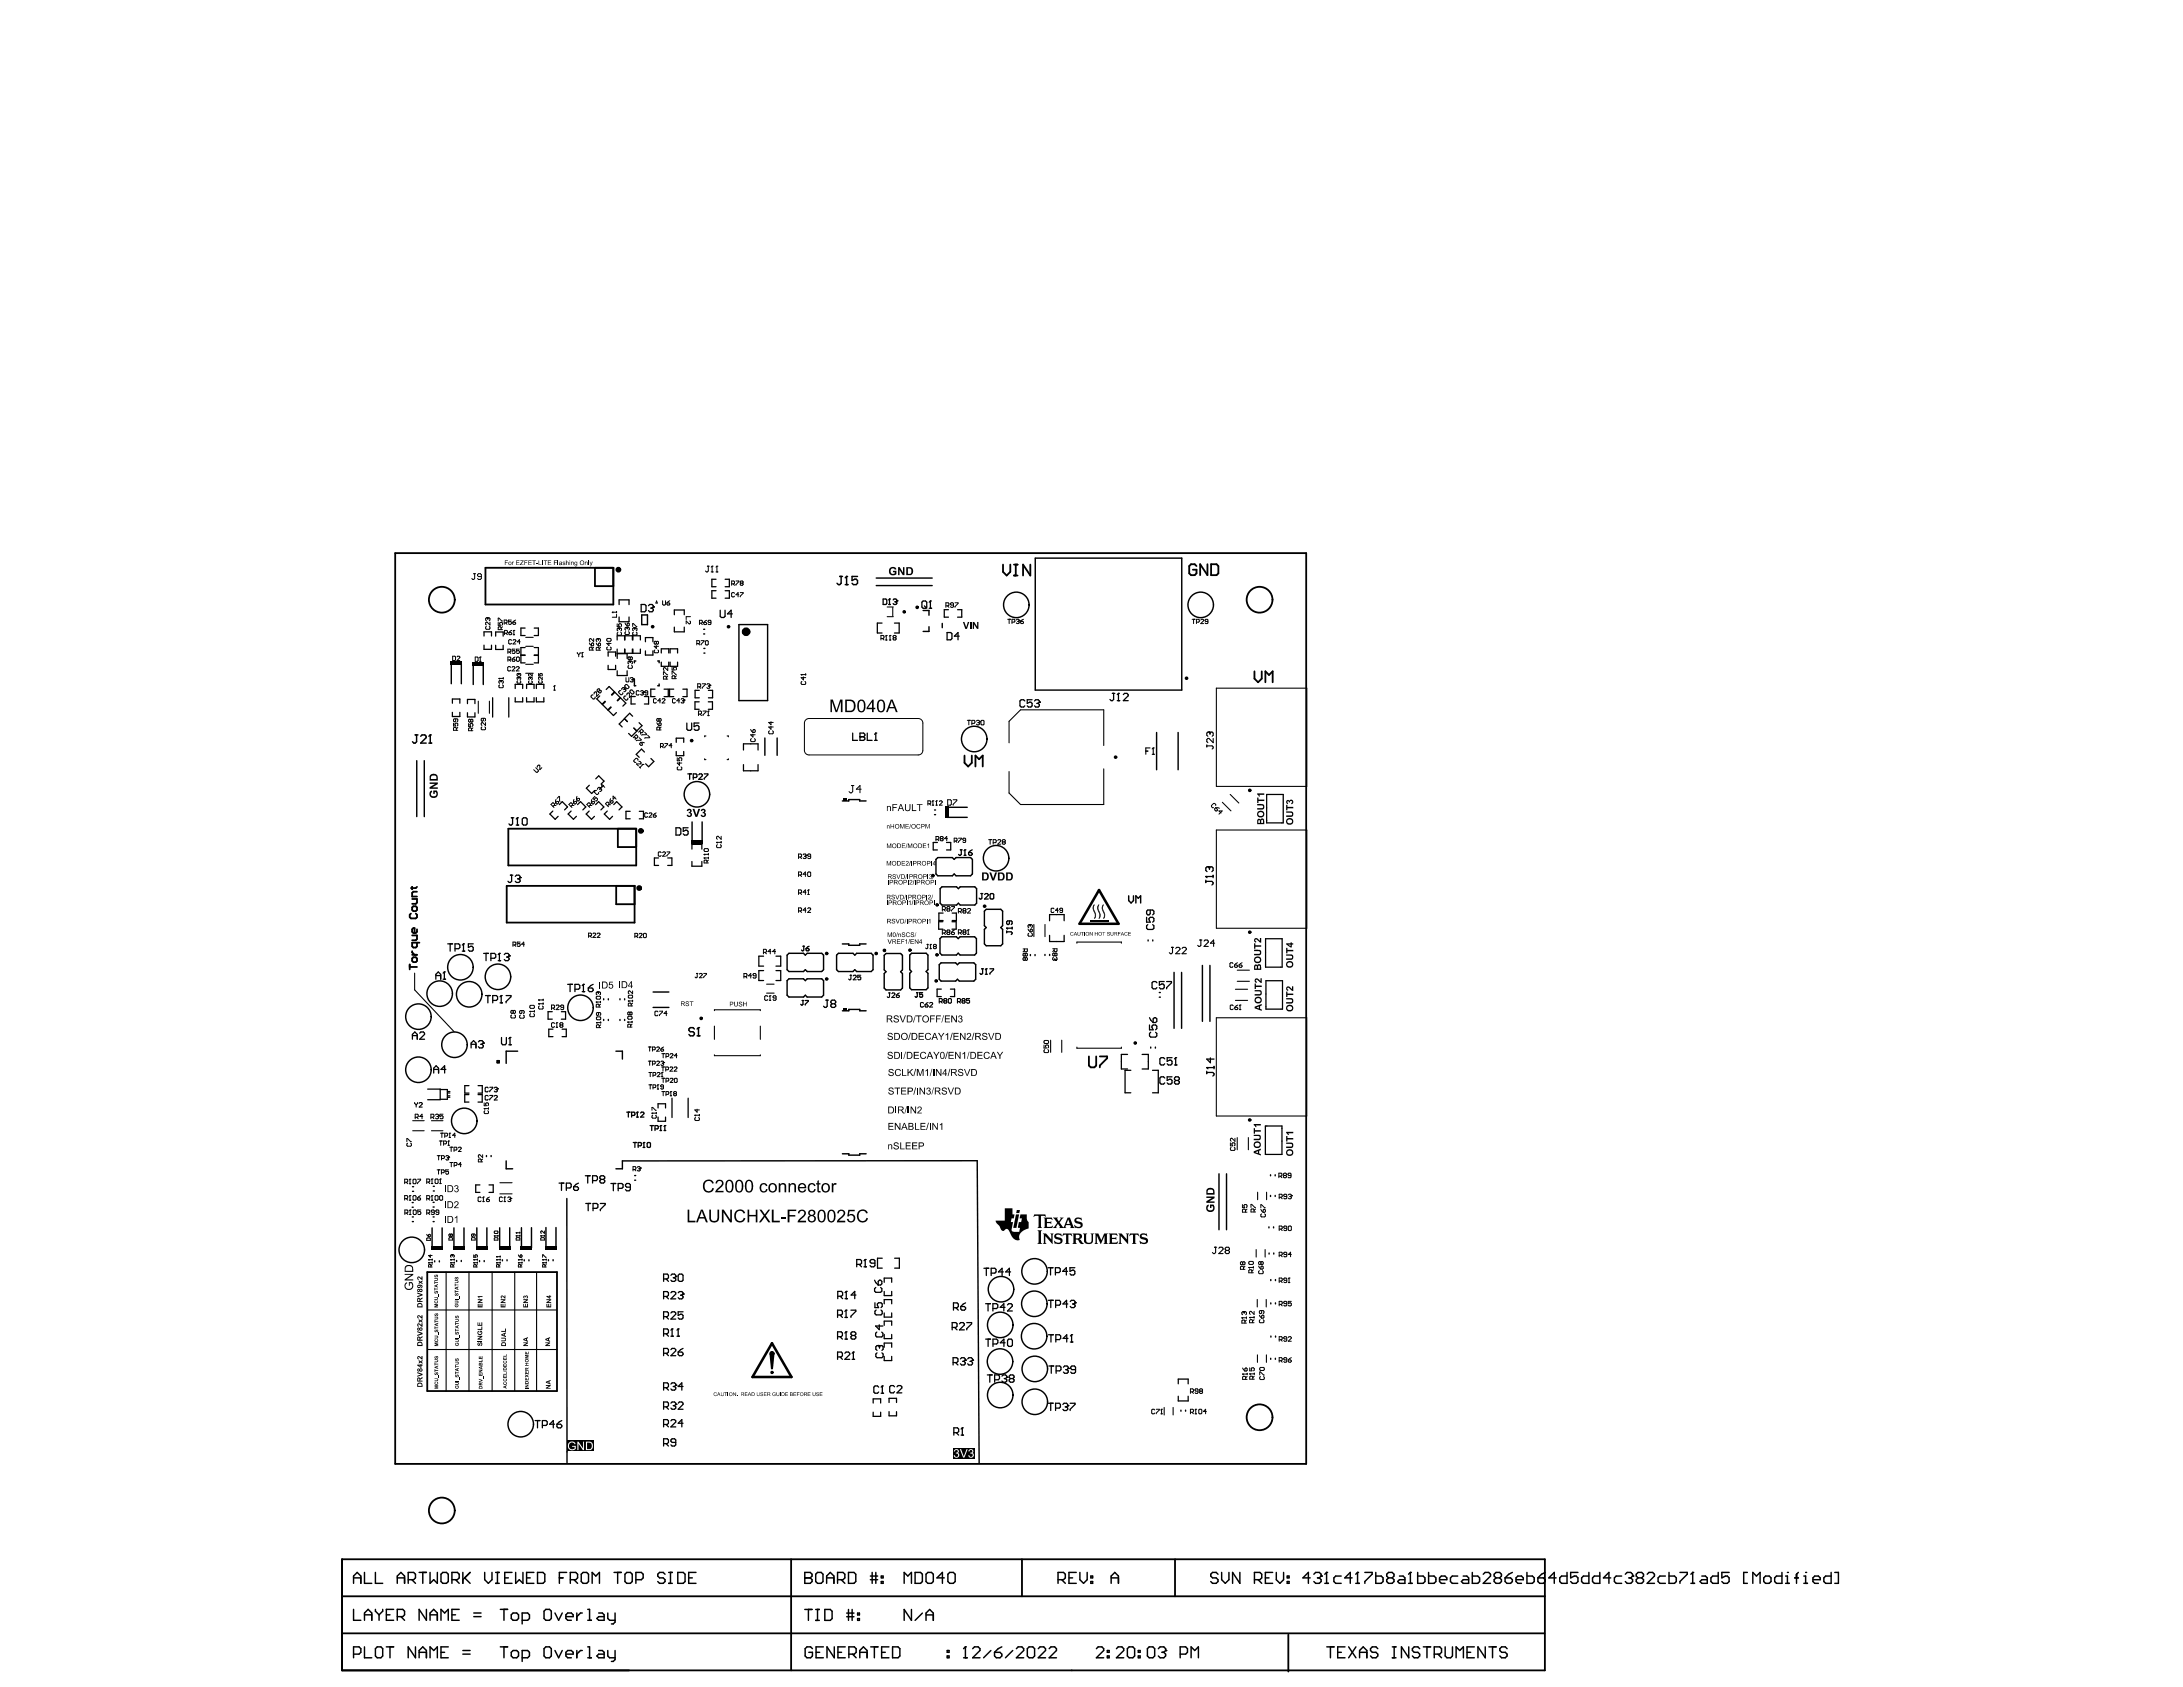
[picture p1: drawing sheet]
<svg xmlns="http://www.w3.org/2000/svg" width="279mm" height="216mm" viewBox="0 0 279 216" stroke-linecap="round" stroke-linejoin="round" font-family="sans-serif">
<g fill="none" stroke="#000" stroke-width=".23">
<path d="M50.6 70.8h116.6v116.5h-116.6zM62.1 72.7h16.4v4.7h-16.4zM76.1 72.7v2.3h2.4M128.4 72.3v.9l.4 .5 .5-.5v-.9M129.8 72.3h.4M129.8 73.7h.4M130 72.3v1.4M131.9 72.3v1.4l-1-1.4v1.4M153.1 72.4l-.2-.2h-.5l-.2 .2v1l.2 .2h.5l.2-.2v-.5h-.4M154.5 72.2v1.4l-.9-1.4v1.4M155 72.2h.7l.2 .2v1l-.2 .2h-.7zM123.4 96.7v.9l.5 .5 .5-.5v-.9"/>
<path d="M124.8 98.1v-1.4l.5 .5 .5-.5v1.4M160.6 85.9v.9l.4 .5 .5-.5v-.9M162 87.3v-1.4l.4 .5 .5-.5v1.4M52.6 116.9l-.2 .2v.3l.2 .1h.6l.2-.1v-.3l-.2-.2M52.7 115.1h.7v.4l-.2 .2h-.5M52.7 116.1l.2-.1h.3l.2 .1v.3l-.2 .2h-.3l-.2-.2zM52.7 119.7h.7v.5l-.2 .1h-.5M52.7 113.5v.3M53.4 118.9v.3l-.2 .2h-.3l-.2-.2v-.3l.2-.1h.2v.6M53.4 114.1h-.5l-.2 .2v.4h.7M53.4 113.5l-.2 .2h-.6M64.9 113.4h16.3v4.7h-16.3z"/>
<path d="M65.1 106.1h16.3v4.7h-16.3zM78.9 113.4v2.3h2.3M79.1 106.1v2.3h2.3M52.4 123.4v.7M52.4 123.8h1M52.7 122.7l.2-.2h.3l.2 .2v.3l-.2 .1h-.3l-.2-.1zM52.7 121.7v.2l.4 .3M52.7 122.2h.7M53.4 120.6v.5l-.2 .2h-.3l-.2-.2v-.5h1M63.6 135.8h.3v.2h-.3zM54.7 162.8h16.6v15.2h-16.6zM43.8 199.6h153.9v14.2h-153.9z"/>
<path d="M101.3 199.6v14.2M130.8 199.6v4.7M150.4 199.6v4.7M43.8 204.3h153.9M43.8 209h153.9M164.9 209.2v4.7"/>
<circle cx="56.5" cy="76.8" r="1.65"/>
<circle cx="161.2" cy="76.8" r="1.65"/>
<circle cx="56.5" cy="193.3" r="1.65"/>
<circle cx="161.2" cy="181.4" r="1.65"/>
</g>
<g fill="none" stroke="#000" stroke-width=".19">
<path d="M45.3 201.9h.9M45.3 211.7h.7l.2-.2v-.5l-.2-.2h-.7v1.4M45.3 202.6v-.9l.4-.5 .5 .5v.9M45.3 206v1.4h.9M46.7 201.2v1.4h.9M46.7 210.8v1.4h.9M46.7 207.4v-1l.4-.4 .5 .4v1M46.7 206.7h.9M48 201.2v1.4h1M48 211l.3-.2h.4l.3 .2v.9l-.3 .3h-.4l-.3-.3zM48 206v.2l.5 .5M48.5 206.7v.7"/>
<path d="M49 206v.2l-.5 .5M49.4 210.8h1M49.4 206.7h.5M49.9 210.8v1.4M50.4 206h-1v1.4h1M50.8 201.9h1M50.8 202.6v-.9l.5-.5 .5 .5v.9M50.8 206.9h.7l.3-.2v-.5l-.3-.2h-.7v1.4M51.3 206.9l.5 .5M52.2 202.2h.7l.3-.3v-.4l-.3-.3h-.7v1.4M52.7 202.2l.5 .4M53.2 210.8v1.4l-1-1.4v1.4"/>
<path d="M53.6 201.2h1M53.6 211.5h1M53.6 212.2v-1l.5-.4 .5 .4v1M54.1 201.2v1.4M54.6 206v1.4l-1-1.4v1.4M55 201.2v1.4l.5-.4 .5 .4v-1.4M55 207.4v-1l.5-.4 .5 .4v1M55 212.2v-1.4l.5 .4 .5-.4v1.4M55 206.7h1M56.4 201.5l.3-.3h.4l.3 .3v.9l-.3 .2h-.4l-.3-.2zM56.4 211.5h.5M56.4 207.4v-1.4l.5 .4 .5-.4v1.4"/>
<path d="M57.4 210.8h-1v1.4h1M57.8 202.2h.7l.3-.3v-.4l-.3-.3h-.7v1.4M57.8 206.7h.5M58.3 202.2l.5 .4M58.8 206h-1v1.4h1M59.2 211.2h1M59.2 211.7h1M59.2 201.2v1.4M59.5 201.9l.7 .7M60.2 201.2l-1 1M60.6 206.9h1M60.6 206.4h1"/>
<path d="M62 201.2v1l.5 .4 .5-.4v-1M63.4 201.2h.5M63.4 202.6h.5M63.7 201.2v1.4M64 210.8h1M64.5 210.8v1.4M64.6 201.9h.5M65.4 211.5l.3-.3h.4l.3 .3v.4l-.3 .3h-.4l-.3-.3zM65.5 201.2h-.9v1.4h.9M66 201.2v1.4l.5-.4 .4 .4v-1.4M66.8 212.2h.7l.3-.3v-.4l-.3-.3h-.7v1.4M67.4 201.9h.5"/>
<path d="M68.3 201.2h-.9v1.4h.9M68.8 201.2h.7l.2 .3v.9l-.2 .2h-.7zM69.6 211l.3-.2h.4l.3 .2v.9l-.3 .3h-.4l-.3-.3zM71 211.2l.5 1 .5-1M71.6 201.9h.5M72.4 211.7h1v-.2l-.3-.3h-.4l-.3 .3v.4l.3 .3h.4M72.5 201.2h-.9v1.4M73 202.2h.7l.2-.3v-.4l-.2-.3h-.7v1.4M73.5 202.2l.4 .4M73.8 211.2v1M74.4 201.5l.2-.3h.5l.2 .3v.9l-.2 .2h-.5l-.2-.2zM74.5 211.2h-.2l-.5 .5"/>
<path d="M75.2 210.8h.3v1.4M75.2 212.2h.5M75.8 202.6v-1.4l.5 .5 .4-.5v1.4M76.6 211.2h.5l.2 .3v.7h-.7l-.2-.3 .2-.2h.7M77.8 211.2v.7l.2 .3h.7M78.6 201.2h.9M78.7 211.2v1.2l-.2 .2h-.2M79.1 201.2v1.4M80 201.5l.2-.3h.5l.2 .3v.9l-.2 .2h-.5l-.2-.2zM81.4 202.2h.7l.2-.3v-.4l-.2-.3h-.7v1.4M85.1 201.5l-.2-.3h-.5l-.2 .3v.2l.2 .2h.5l.2 .3v.2l-.2 .2h-.5l-.2-.2M85.6 201.2h.4"/>
<path d="M85.6 202.6h.4M85.8 201.2v1.4M86.7 201.2h.7l.3 .3v.9l-.3 .2h-.7zM88.1 201.9h.5M89.1 201.2h-1v1.4h1M103 201.9h.1M103 201.9h.7M103 201.2h.7l.2 .3v.2l-.2 .2 .2 .3v.2l-.2 .2h-.7zM103 206h.9M103.5 206v1.4M104 211l-.3-.2h-.4l-.3 .2v.9l.3 .3h.4l.3-.3v-.4h-.5M104.4 201.5l.2-.3h.5l.2 .3v.9l-.2 .2h-.5l-.2-.2z"/>
<path d="M104.4 207.4h.5M104.4 206h.5M104.4 211.5h.5M104.6 206v1.4M105.4 210.8h-1v1.4h1M105.6 206h.7l.2 .2v.9l-.2 .3h-.7zM105.8 201.9h.9M105.8 202.6v-.9l.5-.5 .4 .5v.9M106.8 210.8v1.4l-1-1.4v1.4M107.2 202.2h.7l.2-.3v-.4l-.2-.3h-.7v1.4M107.2 211.5h.5M107.7 202.2l.4 .4"/>
<path d="M108.2 210.8h-1v1.4h1M108.4 206.9h.9M108.4 206.4h.9M108.6 201.2h.7l.2 .3v.9l-.2 .2h-.7zM108.6 206v1.4M108.6 211.7h.7l.3-.2v-.5l-.3-.2h-.7v1.4M109.1 206v1.4M109.1 211.7l.5 .5M109.8 207.1h.2v.3h-.2zM109.8 206.4h.2v.3h-.2zM110 211.5h1M110 212.2v-1l.5-.4 .5 .4v1"/>
<path d="M111.4 201.7h.9M111.4 202.2h.9M111.4 210.8h1M111.6 201.2v1.4M111.9 210.8v1.4M112.1 201.2v1.4M112.8 201.7h.2v.2h-.2zM112.8 202.4h.2v.2h-.2zM112.8 211.5h.5M113.8 210.8h-1v1.4h1M114.2 210.8h.7l.3 .2v.9l-.3 .3h-.7zM115.7 202.6v-1.4l.5 .5 .5-.5v1.4"/>
<path d="M116.7 206v1.4l-1-1.4v1.4M117.1 201.2h.7l.3 .3v.9l-.3 .2h-.7zM118.1 206.4l-1 1M118.5 201.5l.3-.3h.4l.3 .3v.9l-.3 .2h-.4l-.3-.2zM118.5 207.4v-1l.5-.4 .5 .4v1M118.5 206.7h1M120.9 201.9h-1l.7-.7v1.4M121.2 211.9h.3v.3h-.3zM121.2 211.2h.3v.3h-.3zM121.3 201.5l.3-.3h.4l.3 .3v.9l-.3 .2h-.4l-.3-.2zM123.3 212.2h.5M123.6 210.8h.1"/>
<path d="M123.6 210.8v1.4M123.6 210.8l-.3 .2M124.5 211l.2-.2h.5l.2 .2v.2l-.9 1h.9M126.8 211.2l-.9 1M127.3 211.5h.7l.2 .2v.2l-.2 .3h-.5l-.2-.3zM128.2 210.8l-.4 .2-.5 .5M129.6 211.2l-.9 1M130.1 211l.2-.2h.5l.2 .2v.2l-.9 1h.9M131.5 211l.2-.2h.5l.2 .2v.9l-.2 .3h-.5l-.2-.3zM132.9 211l.2-.2h.5l.2 .2v.2l-.9 1h.9M134.3 211l.2-.2h.5l.2 .2v.2l-.9 1h.9M135.4 202.2h.7l.3-.3v-.4l-.3-.3h-.7v1.4"/>
<path d="M135.9 202.2l.5 .4M136.8 201.9h.5M137.7 201.2h-.9v1.4h.9M138.2 201.2v1l.5 .4 .4-.4v-1M139.6 201.7h.2v.2h-.2zM139.6 202.4h.2v.2h-.2zM140.3 211l.3-.2h.4l.3 .2v.2l-1 1h1M141.7 211.9h.3v.3h-.3zM141.7 211.2h.3v.3h-.3zM142.2 201.9h.9M142.2 202.6v-.9l.5-.5 .4 .5v.9M142.9 211l.2-.2h.5l.2 .2v.2l-.9 1h.9"/>
<path d="M144.3 211l.2-.2h.5l.2 .2v.9l-.2 .3h-.5l-.2-.3zM145.7 211.9h.2v.3h-.2zM145.7 211.2h.2v.3h-.2zM146.9 211l.2-.2h.5l.2 .2v.9l-.2 .3h-.5l-.2-.3zM148.3 211l.2-.2h.5l.2 .2v.2M148.7 211.5h.3M149 211.5l.2 .2v.2l-.2 .3h-.5l-.2-.3M149.2 211.2h.1M149.2 211.2l-.2 .3M151.1 211.7h.6l.3-.2v-.5l-.3-.2h-.6v1.4M152.4 212.2v-1.4l.5 .4 .5-.4v1.4M155.9 201.5l-.2-.3h-.5l-.2 .3v.2l.2 .2h.5l.2 .3v.2l-.2 .2h-.5l-.2-.2"/>
<path d="M156.4 201.2v1l.4 .4 .5-.4v-1M158.7 201.2v1.4l-.9-1.4v1.4M160.6 202.2h.7l.2-.3v-.4l-.2-.3h-.7v1.4M161 202.2l.5 .4M162 201.9h.4M162.9 201.2h-.9v1.4h.9M163.4 201.2v1l.4 .4 .5-.4v-1M164.8 201.7h.2v.2h-.2zM164.8 202.4h.2v.2h-.2zM167.7 201.9h-.9l.7-.7v1.4M168.2 201.5l.2-.3h.5l.2 .3v.2M168.6 201.9h.3"/>
<path d="M168.9 201.9l.2 .3v.2l-.2 .2h-.5l-.2-.2M169.1 201.7h.1M169.1 201.7l-.2 .2M169.6 202.6h.4M169.8 201.2h.1M169.8 201.2v1.4M169.8 201.2l-.2 .3M169.8 210.8h.9M170.3 210.8v1.4M171.2 211.5h.5M171.7 201.7h-.7l-.3 .2v.5l.3 .2h.7M172.1 210.8h-.9v1.4h.9"/>
<path d="M172.6 210.8l.9 1.4M173.1 201.9h-1l.7-.7v1.4M173.5 202.6h.5M173.5 210.8l-.9 1.4M173.8 201.2h.1M173.8 201.2v1.4M173.8 201.2l-.3 .3M174 211.5h.9M174 212.2v-1l.5-.4 .4 .4v1M174.7 201.2h.9v.3l-.9 .9v.2M176.1 201.2v1.4h.7l.2-.2v-.5l-.2-.2h-.7M176.3 211l-.2-.2h-.5l-.2 .2v.2l.2 .3h.5l.2 .2v.2l-.2 .3h-.5l-.2-.3"/>
<path d="M177.7 201.9h.5M177.7 201.9l-.2-.2v-.2l.2-.3h.5l.2 .3v.2l-.2 .2M177.7 201.9l-.2 .3v.2l.2 .2h.5l.2-.2v-.2l-.2-.3M178.2 210.8h.5M178.2 212.2h.5M178.4 210.8v1.4M179.1 201.7h.5l.2 .2v.7h-.7l-.2-.2 .2-.2h.7M180.3 202.6h.4M180.3 210.8v1.4l-.9-1.4v1.4M180.5 201.2h.1M180.5 201.2v1.4M180.5 201.2l-.2 .3"/>
<path d="M181.4 201.2v1.4h.7l.3-.2v-.5l-.3-.2h-.7M181.7 211l-.2-.2h-.5l-.2 .2v.2l.2 .3h.5l.2 .2v.2l-.2 .3h-.5l-.2-.3M182.2 210.8h.9M182.6 210.8v1.4M182.8 201.2v1.4h.7l.3-.2v-.5l-.3-.2h-.7M183.6 211.7h.7l.2-.2v-.5l-.2-.2h-.7v1.4M184 211.7l.5 .5M184.2 202.2h1v-.3l-.3-.2h-.4l-.3 .2v.5l.3 .2h.4M185 210.8v1.1l.2 .3h.5l.2-.3v-1.1M186.4 212.2v-1.4l.4 .4 .5-.4v1.4M186.6 201.7h-.7l-.3 .2v.5l.3 .2h.7M187.3 201.7h.4l.3 .2v.7h-.7l-.3-.2 .3-.2h.7"/>
<path d="M187.8 211.5h.4M188.4 201.2v1.4h.7l.3-.2v-.5l-.3-.2h-.7M188.7 210.8h-.9v1.4h.9M189.8 201.5l.3-.3h.4l.3 .3v.2l-1 .9h1M190.1 210.8v1.4l-.9-1.4v1.4M190.6 210.8h.9M191 210.8v1.4M191.5 201.9h.4M191.5 201.9l-.3-.2v-.2l.3-.3h.4l.3 .3v.2l-.3 .2M191.5 201.9l-.3 .3v.2l.3 .2h.4l.3-.2v-.2l-.3-.3M192.6 201.9h.7l.3 .3v.2l-.3 .2h-.4l-.3-.2zM192.9 211l-.2-.2h-.5l-.2 .2v.2l.2 .3h.5l.2 .2v.2l-.2 .3h-.5l-.2-.3"/>
<path d="M193.6 201.2l-.5 .3-.5 .4M194 202.2h1v-.3l-.3-.2h-.4l-.3 .2v.5l.3 .2h.4M195.4 201.2v1.4h.7l.3-.2v-.5l-.3-.2h-.7M196.8 201.9h.7l.3 .3v.2l-.3 .2h-.4l-.3-.2zM197.8 201.2l-.5 .3-.5 .4M199.2 201.9h-1l.7-.7v1.4M200.6 201.2v1.4h-.7l-.3-.2v-.5l.3-.2h.7M202 201.2h-1v.7l.5-.2h.2l.3 .2v.5l-.3 .2h-.4l-.3-.2M203.4 201.2v1.4h-.7l-.3-.2v-.5l.3-.2h.7M204.8 201.2v1.4h-.7l-.3-.2v-.5l.3-.2h.7M206.2 201.9h-1l.7-.7v1.4M207.6 201.7h-.7l-.3 .2v.5l.3 .2h.7"/>
<path d="M208 201.5l.3-.3h.4l.3 .3v.2M208.5 201.9h.2M208.7 201.9l.3 .3v.2l-.3 .2h-.4l-.3-.2M209 201.7h.1M209 201.7l-.3 .2M209.7 201.9h.4M209.7 201.9l-.3-.2v-.2l.3-.3h.4l.3 .3v.2l-.3 .2M209.7 201.9l-.3 .3v.2l.3 .2h.4l.3-.2v-.2l-.3-.3M210.8 201.5l.3-.3h.4l.3 .3v.2l-1 .9h1M213.2 201.7h-.7l-.3 .2v.5l.3 .2h.7M213.6 201.2v1.4h.7l.2-.2v-.5l-.2-.2h-.7M215 201.2h.9v.3l-.9 .9v.2"/>
<path d="M216.4 202.6h.5M216.6 201.2h.1M216.6 201.2v1.4M216.6 201.2l-.2 .3M217.8 201.7h.5l.2 .2v.7h-.7l-.2-.2 .2-.2h.7M219.9 201.2v1.4h-.7l-.2-.2v-.5l.2-.2h.7M221.3 201.2h-.9v.7l.4-.2h.3l.2 .2v.5l-.2 .2h-.5l-.2-.2M223.6 201.2h-.4v1.4h.4M224.3 202.6v-1.4l.5 .5 .5-.5v1.4M225.7 201.9l.3-.2h.4l.3 .2v.5l-.3 .2h-.4l-.3-.2zM228.1 201.2v1.4h-.7l-.3-.2v-.5l.3-.2h.7M228.5 202.6h.5"/>
<path d="M228.5 201.7h.3v.9M228.8 201.2h.1M229.7 201.9h.5M230.2 201.2l-.3 .3v1.1M230.9 202.6h.4M230.9 201.7h.2v.9M231.1 201.2h.1M232 202.2h1v-.3l-.3-.2h-.4l-.3 .2v.5l.3 .2h.4M234.4 201.2v1.4h-.7l-.3-.2v-.5l.3-.2h.7M234.8 201.2h.5v1.4h-.5"/>
</g>
<g fill="#000">
<path d="M113.8 72.8l.3-.2h.3h.2l.1 .2-.2 .1-.1-.2h-.2l-.2 .1v.3a.32 .32 0 0 0 .2 .3 .32 .32 0 0 0 .3 0v-.2h-.2v-.2h.4v.5l-.1 .1h-.4l-.3-.1-.1-.2zM114.9 72.6h.3l.4 .7v-.7h.2v1h-.3l-.4-.7v.7h-.2zM106.3 89.5h.3l.5 1.4 .4-1.4h.3v1.6h-.2v-1.3l-.4 1.3h-.3l-.4-1.3v1.3h-.2zM123.2 79.6h.2l.3 .7 .2-.7h.2l-.3 .9h-.3zM124.2 79.6h.1v.9h-.1zM124.5 79.6h.2l.4 .6v-.6h.1v.9h-.2l-.3-.6v.6h-.2zM55 101.3l.3-.1v.2l-.1 .1v.2v.2h.3a.32 .32 0 0 0 .3-.2 .32 .32 0 0 0 0-.3h-.2v.2h-.1v-.4h.4l.1 .1v.2v.4l-.3 .2h-.3h-.2l-.2-.3zM55 100.1h1v.2l-.7 .5h.7v.2h-1v-.3l.7-.4h-.7zM88 103.6l.2-.1 .3 .2-.1 .3 .2 .1-.1 .4h-.4l-.2-.2h.2a.16 .16 0 0 0 .2 .1 .16 .16 0 0 0 .1-.2 .16 .16 0 0 0-.2-.1l-.1-.2a.14 .14 0 0 0 .2-.1 .14 .14 0 0 0-.1-.1 .14 .14 0 0 0-.1 .1h-.2zM88.6 103.5h.3l.2 .8 .3-.8h.2l-.4 1h-.2zM89.8 103.6l.2-.1 .3 .2-.1 .3 .2 .2-.1 .2-.2 .2-.2-.1-.2-.2h.2a.17 .17 0 0 0 .2 0 .17 .17 0 0 0 .1-.2 .17 .17 0 0 0-.3 0v-.2a.13 .13 0 0 0 .2-.1 .13 .13 0 0 0-.1-.1 .13 .13 0 0 0-.1 .1h-.2zM113.5 105.6l.1 .1a.15 .15 0 0 1 .1-.1 .15 .15 0 0 1 .1 .2v.2v-.2a.1 .1 0 0 0-.1-.1 .1 .1 0 0 0-.1 .1v.2h-.1z"/>
<path d="M113.5 103.1h.1v.1l.1-.1 .3 .1v.6h-.1v-.4a.16 .16 0 0 0-.2-.2 .16 .16 0 0 0-.1 .2v.4h-.1zM113.5 110.2h.1l.2 .5 .1-.5h.2v.6h-.1v-.5l-.2 .5-.2-.5v.5h-.1zM113.5 107.9h.1l.2 .6 .2-.6h.1v.6h-.1v-.5l-.2 .5-.2-.5v.5h-.1zM113.6 119.3h.1l.2 .5 .2-.5h.1v.6h-.1v-.5l-.2 .5-.2-.5v.5h-.1zM114.2 117.7l.2-.1 .1 .1 .1 .1-.1-.1a.12 .12 0 0 0-.2-.1 .12 .12 0 0 0 0 .2l.2 .1a.2 .2 0 0 1-.1 .3 .2 .2 0 0 1-.3-.2h.1l.1 .1a.13 .13 0 0 0 .1 .1 .13 .13 0 0 0 .1-.2 .13 .13 0 0 0-.2-.1l-.1-.1zM114 105.5h.1v.2h.3v-.2v.5v-.2h-.3v.2h-.1zM114.8 119.3h.1l-.2 .6zM114.2 102.9h.6v.1h-.5v.3h.5v.1h-.5v.4h-.1zM114.6 117.6h.1l.2 .5 .3-.5-.3 .6h-.1zM115 119.5h.3v.4h-.1v-.3a.11 .11 0 0 0-.1 0 .11 .11 0 0 0-.1 .1v.2zM115.4 119.4l.3-.1 .2 .2-.2-.1a.13 .13 0 0 0-.2 0 .13 .13 0 0 0 0 .2 .13 .13 0 0 0 .2 0 .21 .21 0 0 1 0 .3 .21 .21 0 0 1-.3-.2l.2 .1a.13 .13 0 0 0 .2 .1 .13 .13 0 0 0 0-.2 .13 .13 0 0 0-.2-.1h-.2zM115.2 105.5h.1l.2 .5 .2-.5h.1v.5h-.1v-.5l-.2 .5-.2-.5v.5h-.1z"/>
<path d="M115.9 117.6l-.1 .6zM115.4 110.2h.4v.1h-.3v.1h.3v.1h-.3v.2h.4v.1h-.5zM115.4 107.9h.5v.1h-.4v.2h.3v.1h-.3v.2h.4h-.5zM116.1 107.9l-.1 .7h-.1zM116 110.2a.22 .22 0 0 1 .3 .2 .22 .22 0 0 1-.2 .2l-.1 .1h.3v.1h-.4l.3-.3a.11 .11 0 0 0 0-.2 .11 .11 0 0 0-.2 .1l-.1-.1zM116.1 117.6h.1v.6h-.1zM116 119.4l.1-.1 .4 .1-.1 .1-.1-.1h-.2l-.1 .3a.18 .18 0 0 0 .2 .2 .18 .18 0 0 0 .2-.2h.1l-.1 .2h-.3l-.1-.1zM115.9 105.5h.4h-.3v.2h.3v.1h-.3v.2h.3h-.4zM116.5 110.2h.1l-.2 .6h-.1zM116.6 105.5l-.2 .6zM115.8 102.9h.1v.7l.2 .1a.22 .22 0 0 0 .3-.2v-.6h.1v.8l-.3 .1h-.3l-.1-.2zM116.6 110.2h.1v.6h-.1z"/>
<path d="M116.2 107.9h.1l.2 .6 .1-.6h.2v.6h-.1v-.5l-.2 .5-.2-.5v.5h-.1zM116.6 119.4l.3-.1 .1 .2-.1-.1a.12 .12 0 0 0-.2 0 .12 .12 0 0 0 0 .2 .12 .12 0 0 0 .1 0h.1a.21 .21 0 0 1-.1 .3 .21 .21 0 0 1-.2-.2l.1 .2a.14 .14 0 0 0 .2-.2 .14 .14 0 0 0-.2-.1 .15 .15 0 0 1-.1-.1 .15 .15 0 0 1 0-.1zM116.7 102.9h.1v.8h.5v.1h-.6zM117.2 119.3l-.1 .6zM117.3 105.5h.2a.14 .14 0 0 1 .2 0 .14 .14 0 0 1 0 .1l-.1-.1h-.2v.3a.18 .18 0 0 0 .1 .2 .18 .18 0 0 0 .2-.2l.1 .1-.1 .1h-.3l-.1-.2zM117.3 102.9h.8v.1h-.3v.8h-.2v-.8h-.3zM118.1 107.9h.4v.1h-.3v.2h.3v.1h-.3v.2h.4h-.5zM118.6 117.6h.1v.6h-.1zM118.7 108.1l.2-.2v.6h-.1v-.4l-.1 .1zM118.4 105.5h.2l.1 .5 .2-.5h.1v.5h-.1v-.5l-.2 .5-.2-.5v.5h-.1zM118.9 117.7l.2-.1v.6h-.1v-.5l-.1 .1zM119.2 110.2h.1v.6h-.1z"/>
<path d="M126.6 111.7h.3l.2 .7 .3-.7h.2l-.4 1h-.2zM140 115.8h.1l-.2 .3v.3l.3 .6v.3l-.1 .3-.1-.1 .1-.2v-.3l-.3-.7v-.2zM140 115.7l.1 .1-.1 .2v.3l.3 .7v.3l-.1 .3-.1-.1 .1-.2v-.3l-.3-.7v-.3zM140.6 115.8l-.1 .3v.3l.3 .6v.3l-.1 .3-.1-.1 .1-.2v-.3l-.3-.7v-.2zM140.6 115.7l.1 .1-.1 .2v.3l.3 .7v.3l-.2 .3v-.1l.1-.2v-.3l-.3-.7v-.3zM141.2 115.8l-.1 .3v.3l.3 .6v.3l-.1 .3-.1-.1 .1-.2v-.3l-.3-.7v-.2zM141.2 115.7l.1 .1-.1 .2v.3l.2 .7v.3l-.1 .3-.1-.1 .2-.2v-.3l-.3-.7v-.3zM160.9 102.1h.2v.2h.7v.2h-.7v.3h-.2zM160.9 102.9l.8 .1 .1 .1v.4l-.2 .1h-.7v-.2h.7l.1-.1-.1-.2h-.7zM160.9 101.5h.9v.2h-.6l.1 .2h-.2l-.2-.2zM164.7 102.4h.2l.1 .1 .2-.2 .2 .1 .1 .1v.3l-.2 .1v-.2a.13 .13 0 0 0 0-.1 .13 .13 0 0 0-.2-.1 .13 .13 0 0 0 0 .2h-.1a.11 .11 0 0 0-.1-.2 .1 .1 0 0 0-.1 .1 .1 .1 0 0 0 .1 .1l-.1 .2-.1-.1zM164.6 103h.2v.3h.7v.1h-.7v.3h-.2z"/>
<path d="M164.6 103.8l.9 .1v.4l-.1 .2h-.8v-.1h.6a.19 .19 0 0 0 .2-.3 .19 .19 0 0 0-.3-.1h-.5zM76.7 125.6h.1v.9h-.1zM78 125.6h.4v.1h-.3v.3l.2-.1 .2 .3-.1 .2-.2 .1a.27 .27 0 0 1-.3-.2h.1l.1 .1a.2 .2 0 0 0 .3-.2 .21 .21 0 0 0-.4-.1h-.1zM79.2 125.6h.2v.9h-.2zM87.8 128.2l.2-.1 .2 .2-.1-.1a.11 .11 0 0 0-.2 0 .11 .11 0 0 0 0 .1 .11 .11 0 0 0 .1 .1l.2 .1v.1l-.3 .2-.2-.2 .2 .1a.13 .13 0 0 0 .2-.1 .13 .13 0 0 0-.2-.1l-.1-.1zM88.3 128.2h.5h-.3v.5v-.5h-.2zM94 128.2v.5h.1a.14 .14 0 0 0 .2 0 .14 .14 0 0 0 .1-.1v-.4v.5l-.1 .1h-.3zM94.6 128.3l.3-.1 .1 .2-.1-.1a.11 .11 0 0 0-.2-.1 .11 .11 0 0 0 0 .2 .11 .11 0 0 0 .1 0l.2 .2v.1l-.3 .1-.2-.2 .2 .1a.15 .15 0 0 0 .2 0 .15 .15 0 0 0 0-.2 .15 .15 0 0 0-.2 0 .14 .14 0 0 1-.1-.1 .14 .14 0 0 1 0-.1zM95.1 128.2h.1v.2h.3v-.2h.1v.6h-.1v-.3h-.3v.3h-.1zM113.6 120.2h.1l.2 .5 .2-.5h.1l-.3 .6h-.1zM113.7 132.3l.1-.1h.3l.2 .2-.4-.1a.16 .16 0 0 0-.2 .2 .16 .16 0 0 0 .3 .1l.3 .2-.1 .2-.4 .1-.2-.2v-.1h.1l.1 .2h.2a.15 .15 0 0 0 .2-.2 .15 .15 0 0 0-.2-.1l-.4-.2zM113.7 134.7l.1-.1h.3l.2 .3-.4-.2a.16 .16 0 0 0-.2 .2 .16 .16 0 0 0 .3 .1l.3 .2-.1 .3h-.4l-.2-.2v-.1h.1l.1 .2h.2a.15 .15 0 0 0 .2-.1 .15 .15 0 0 0-.2-.2l-.4-.1z"/>
<path d="M113.8 139.3l.4-.1 .2 .2-.3-.1a.17 .17 0 0 0-.3 .1 .18 .18 0 0 0 .3 .2l.3 .2-.2 .3h-.3l-.2-.3h.1l.1 .2h.2a.18 .18 0 0 0 .2-.3 .17 .17 0 0 0-.3 0l-.3-.2zM113.8 136.9l.3-.1h.1l.2 .3-.3-.2a.17 .17 0 0 0-.3 .1 .18 .18 0 0 0 .3 .2l.3 .2-.2 .3h-.3l-.2-.2 .1-.1 .1 .2h.2a.17 .17 0 0 0 .2-.2 .17 .17 0 0 0-.3-.1l-.2-.1zM114.4 130h.1h.3l.2 .2-.3-.2a.16 .16 0 0 0-.2 .2 .16 .16 0 0 0 .3 .1l.2 .2 .1 .2-.1 .1-.4 .1-.2-.2v-.1h.1v.1h.3a.15 .15 0 0 0 .1-.1 .15 .15 0 0 0-.2-.1l-.3-.2zM114.6 137l.4-.2 .3 .1v.2h-.1a.3 .3 0 0 0-.4-.1 .3 .3 0 0 0-.1 .4 .28 .28 0 0 0 .2 .2 .28 .28 0 0 0 .3-.2h.1l-.1 .2-.5 .1-.2-.4zM114.5 139.2h.7v.1h-.3v.8h-.1v-.8h-.3zM114.8 120.2h.4v.1h-.3v.1h.3v.1h-.3v.2h.3v.1h-.4zM115.4 134.6h.1v.9h-.1zM115.5 136.8h.1v.8h.4v.1h-.5zM115.1 130h.2l.2 .7 .3-.7h.1l-.3 .8h-.1zM115.9 134.6l-.2 .9h-.1zM115.4 120.2h.4v.1h-.4v.1h.3v.1h-.3v.3zM115.3 139.2h.7v.1h-.5v.3h.4v.1h-.4v.3h.5v.1h-.7z"/>
<path d="M115.9 120.3l.2-.1v.6h-.1v-.5l-.1 .1zM116.4 120.2h.1l-.3 .6zM116.5 132.2h.1l-.3 .9h-.1zM116.2 136.8h.1v.5l.4-.5h.2l-.4 .4 .4 .5h-.2l-.3-.4-.1 .1v.3h-.1zM117.1 129.9h.1l-.3 1zM116.5 120.2h.5v.1h-.4v.1h.3v.1h-.3v.2h.4v.1h-.5zM117.2 136.8h.1l-.3 .9h-.1zM117.1 120.2l.4 .5v-.5h.1v.6h-.1l-.3-.5v.5h-.1zM116.9 134.6h.7v.1h-.5v.3h.5v.1h-.5v.3h.5v.1h-.7zM117.3 130h.7v.1h-.4v.7h-.1v-.7h-.2zM117.9 134.8l.3-.2 .2 .1 .1 .2h-.1l-.1-.2a.33 .33 0 0 0-.4 .4 .33 .33 0 0 0 .5 .2v-.1h.2l-.3 .3h-.3l-.2-.1v-.5zM117.3 136.8h.2l.3 .8 .2-.8h.2v.9h-.1v-.8l-.3 .8h-.1l-.2-.8v.8h-.2z"/>
<path d="M117.6 132.2h.6v.1h-.5v.3h.5v.1h-.5v.3h.6v.1h-.7zM118.4 137l.4-.2v.9h-.1v-.7l-.3 .1zM118.5 132.3l.3-.1h.2l.2 .2-.2 .1-.1-.2a.35 .35 0 0 0-.4 .4 .35 .35 0 0 0 .5 .3v-.2h.2l-.1 .2-.2 .1h-.2l-.2-.1-.1-.4zM118.7 139.2h.2l.2 .1-.1 .3 .1 .1v.3l-.3 .1-.2-.1v-.2h.1v.2a.19 .19 0 0 0 .3-.2 .19 .19 0 0 0-.2-.1v-.1a.15 .15 0 0 0 .2-.2 .15 .15 0 0 0-.2-.1 .15 .15 0 0 0-.1 .1h-.1zM119.3 136.8l-.2 .9h-.1zM119.4 136.8h.2v.9h-.2zM119 130h.7v.1h-.5v.2h.4v.1h-.4v.4h-.2zM119.4 134.6h.2l.2 .4 .3-.4h.2l-.4 .5v.4h-.1v-.4zM119.8 130h.6v.1h-.5v.2h.5v.1h-.5v.4h-.1zM119.8 136.8h.1l.5 .7v-.7h.1v.9h-.1l-.5-.7v.7h-.1zM120 132.2h.2l.3 .4 .2-.4h.2l-.4 .5v.4h-.1v-.4zM120.7 129.9h.1l-.2 1h-.1z"/>
<path d="M120.6 139.3l.4-.1 .2 .2-.3-.1a.16 .16 0 0 0-.2 .1 .16 .16 0 0 0 .2 .2l.3 .1v.2l-.1 .1-.4 .1-.2-.2v-.1h.1l.1 .2h.2a.15 .15 0 0 0 .2-.2 .15 .15 0 0 0-.2-.1l-.3-.2zM121.2 134.6h.1l-.2 .9h-.1zM121 132.4l.4-.2v.9h-.2v-.7l-.1 .1zM121.5 136.8h.1l-.2 .9h-.1zM120.9 130h.7v.1h-.5v.2h.4v.1h-.4v.3h.5v.1h-.7zM121.8 132.2h.1l-.2 .9h-.1zM121.4 134.6h.7v.1h-.6v.3h.5v.1h-.5v.3h.6v.1h-.7zM121.8 130h.1l.5 .7v-.7h.1v.8h-.2l-.4-.7v.7h-.1zM122 132.2h.7v.1h-.6v.3h.6v.1h-.6v.3h.6v.1h-.7zM122.7 130h.3l.2 .1v.2l-.2 .1h.2v.3l-.2 .1a.27 .27 0 0 1-.4-.2h.1a.18 .18 0 0 0 .2 .2 .18 .18 0 0 0 .2-.3 .18 .18 0 0 0-.3-.1l.1-.1a.15 .15 0 0 0 .2-.1 .15 .15 0 0 0-.2-.2 .15 .15 0 0 0-.1 .2h-.2zM122.2 134.6h.2l.4 .7v-.7h.1v.9h-.1l-.4-.7v.7h-.2zM122.7 136.9l.2-.1h.3l.1 .3-.1-.1a.23 .23 0 0 0-.3-.1 .23 .23 0 0 0-.2 .1l.6 .3v.3l-.2 .1h-.4l-.1-.3h.1l.1 .2h.2a.16 .16 0 0 0 .2-.2 .16 .16 0 0 0-.3-.1l-.2-.1z"/>
<path d="M123.2 134.8l.3-.2v.9h-.1v-.7l-.2 .1zM122.9 132.2h.1l.5 .7v-.7h.1v.9h-.1l-.5-.7v.7h-.1zM124 134.6h.1l-.3 .9zM123.4 136.8h.1l.3 .8 .3-.8h.1l-.3 .9h-.2zM123.8 132.3l.3-.1 .2 .1v.3l-.4 .4h.4v.1h-.6l.1-.3 .4-.2a.17 .17 0 0 0-.1-.3 .17 .17 0 0 0-.2 .2l-.2-.1zM124.6 132.2h.1l-.2 .9h-.1zM125.1 134.6h.6v.1h-.5v.3h.5v.1h-.5v.3h.6v.1h-.7zM125.8 132.3l.4-.1 .2 .2-.4-.1a.16 .16 0 0 0-.2 .2 .16 .16 0 0 0 .3 .1l.3 .2-.2 .3h-.3l-.2-.3h.1l.1 .2h.2a.15 .15 0 0 0 .2-.2 .15 .15 0 0 0-.2-.1l-.4-.2zM125.9 134.8l.2-.2h.2l.3 .1 .1 .2h-.1l-.2-.2a.33 .33 0 0 0-.4 .4 .33 .33 0 0 0 .5 .2l.1-.1h.1l-.2 .3h-.4l-.2-.3zM126.5 132.2h.1l.3 .8 .3-.8h.1l-.4 .9h-.1zM127.6 134.6h.1l.3 .4 .3-.4h.1l-.4 .5v.4h-.1v-.4zM160.6 120.1h.3l.4 .3v-.4h.1v.7l-.2-.1-.3-.3a.13 .13 0 0 0-.2 0 .13 .13 0 0 0 .1 .2v.1l-.2-.1z"/>
<path d="M160.6 125.3l.4-.1 .3 .3v-.3h.2v.6h-.2l-.3-.4a.15 .15 0 0 0-.3 0 .14 .14 0 0 0 .2 .2l-.1 .2-.2-.1zM160.5 120.7h.2v.3h.7v.2h-.7v.2h-.2zM160.6 125.9h.1v.2h.8v.2h-.8v.3h-.1zM160.5 121.5l.8 .1 .1 .2v.3l-.2 .2h-.7v-.2h.7l.1-.2-.1-.2h-.7zM160.6 126.7h.7l.2 .2v.4l-.2 .1h-.7v-.2h.7v-.1v-.2h-.7zM164.7 126.3l.3-.1 .4 .4v-.4h.1v.6h-.2l-.3-.4a.13 .13 0 0 0-.2 .1 .13 .13 0 0 0 .1 .1v.2l-.2-.1zM164.6 121.3h.2v.3h.7v.1h-.7v.3h-.2zM164.6 126.9h.2v.3h.7v.1h-.7v.3h-.2zM164.6 122.1l.9 .1v.4l-.1 .2h-.8v-.1h.6a.19 .19 0 0 0 .2-.3 .19 .19 0 0 0-.3-.1h-.5zM164.6 127.7l.9 .1v.4l-.1 .2h-.8v-.1h.6a.19 .19 0 0 0 .2-.3 .19 .19 0 0 0-.3-.1h-.5zM56.9 155.6h.2v.9h-.2zM56.9 153.7h.2v.9h-.2z"/>
<path d="M56.9 151.7h.2v.9h-.2zM58.2 153.8l.1-.1 .4 .1v.3l-.4 .4h.4v.1h-.6l.3-.4a.19 .19 0 0 0 .2-.2 .19 .19 0 0 0-.2-.2 .19 .19 0 0 0-.2 .2h-.1zM58.2 151.7h.3a.22 .22 0 0 1 .2 .2 .22 .22 0 0 1-.1 .2 .28 .28 0 0 1-.1 .5 .28 .28 0 0 1-.4-.3h.2v.2a.18 .18 0 0 0 .3-.2 .18 .18 0 0 0-.3-.2h.1a.15 .15 0 0 0 .2-.2 .15 .15 0 0 0-.2-.1 .15 .15 0 0 0-.1 .1h-.2zM58.2 155.8l.3-.2v.9h-.1v-.7l-.2 .1zM88 154.8h.2v1.4h.8v.2h-1zM90.2 151.1l.4-.1h.5l.3 .4-.2 .1a.53 .53 0 0 0-.7-.3 .53 .53 0 0 0-.3 .7v.1a.5 .5 0 0 0 .5 .5 .5 .5 0 0 0 .5-.5l.2 .1-.2 .4-.6 .1a.86 .86 0 0 1-.4-1.5zM90.8 154.8h.2v1a.42 .42 0 0 0 .5 .4 .42 .42 0 0 0 .3-.5v-.9h.2v1a.6 .6 0 0 1-.6 .7 .58 .58 0 0 1-.6-.8zM91.7 151.2l.2-.2h.3a.54 .54 0 0 1 .4 .5 .54 .54 0 0 1-.4 .5l-.4 .4h.8v.2h-1.1l.2-.4 .6-.5a.32 .32 0 0 0-.1-.6 .32 .32 0 0 0-.4 .4l-.2-.1zM92.4 154.8h.2l.9 1.3v-1.3h.2v1.6h-.3l-.8-1.2v1.2h-.2zM94.2 155l.3-.2h.4l.2 .1 .3 .3-.2 .1a.53 .53 0 0 0-.7-.3 .53 .53 0 0 0-.3 .7 .51 .51 0 0 0 .4 .6 .51 .51 0 0 0 .6-.4h.2l-.2 .4-.3 .1h-.3a.88 .88 0 0 1-.4-1.4zM95.7 154.8h.2v.7h.8v-.7h.2v1.6h-.2v-.7h-.8v.7h-.2zM97.4 151.6l.1-.2a.49 .49 0 0 1 .7 .4h-.2a.35 .35 0 0 0-.5-.1 .35 .35 0 0 0 0 .5 .29 .29 0 0 0 .3 .3 .29 .29 0 0 0 .2-.3h.2a.55 .55 0 0 1-.7 .3 .55 .55 0 0 1-.2-.7z"/>
<path d="M97.2 154.8h.3l.4 .6 .4-.6h.3l-.6 .8 .6 .8h-.3l-.4-.6-.5 .6h-.3l.7-.8zM98.8 154.8h.2v1.4h.8v.2h-1zM99.7 151.4h.2v.2l.2-.2 .5 .1v1.1h-.2v-.9l-.2-.1a.3 .3 0 0 0-.3 .4v.6h-.2zM99.9 155.7h.7v.2h-.7zM100.9 151.4h.2v.2l.3-.2 .4 .1 .1 1.1h-.2v-.9l-.2-.1a.3 .3 0 0 0-.4 .4v.6h-.2zM100.8 154.8h1.1v.2h-.9v.5h.8v.2h-.8v.7h-.2zM102.3 154.9l.4-.1 .4 .2v.5l-.7 .7h.8v.2h-1.1l.1-.3 .6-.6a.31 .31 0 0 0-.1-.5 .31 .31 0 0 0-.4 .3h-.2zM103.5 151.5a.5 .5 0 0 1 .9 .3h-.2a.33 .33 0 0 0-.5-.2 .33 .33 0 0 0-.1 .5 .32 .32 0 0 0 .3 .4 .32 .32 0 0 0 .3-.3h.2a.55 .55 0 0 1-.7 .4 .55 .55 0 0 1-.3-.8zM104.6 151.1l.2-.1v.4h.2v.2h-.2v.8h.2v.2h-.2a.24 .24 0 0 1-.2-.3v-.7h-.2v-.2h.2zM106.5 151.4h.1v.2a.27 .27 0 0 1 .5-.1l-.1 .2-.1-.1a.27 .27 0 0 0-.2 .4v.6h-.2zM107.3 154.9l.5-.1 .3 .2v.5l-.7 .7h.8v.2h-1.1l.1-.3 .6-.5a.32 .32 0 0 0 0-.6 .32 .32 0 0 0-.5 .3h-.1zM108.6 154.8h.8v.2h-.7l-.1 .5 .1-.1a.53 .53 0 0 1 .7 .3 .53 .53 0 0 1-.3 .7 .53 .53 0 0 1-.7-.3v-.1h.2a.36 .36 0 0 0 .4 .2 .36 .36 0 0 0 .3-.4 .36 .36 0 0 0-.4-.3l-.3 .2h-.2z"/>
<path d="M109.9 155l.3-.2h.4l.2 .1 .2 .3h.1l-.2 .1a.53 .53 0 0 0-.7-.3 .53 .53 0 0 0-.3 .7 .49 .49 0 0 0 .4 .6 .49 .49 0 0 0 .6-.4h.2l-.1 .3-.3 .2-.4 .1a.86 .86 0 0 1-.4-1.5zM113.7 146.5h.1v.1l.1-.2 .3 .1v.6h-.1v-.4a.16 .16 0 0 0-.2-.2 .16 .16 0 0 0-.1 .2v.4h-.1zM113.7 143.7h.6v.1h-.5v.3h.5v.1h-.5v.3h.6v.1h-.7zM114.4 146.3l.3-.1h.2l.1 .3-.2-.2a.17 .17 0 0 0-.3 .1 .18 .18 0 0 0 .3 .2l.2 .1v.3l-.4 .1-.3-.2 .2-.1v.2h.3a.17 .17 0 0 0 .1-.2 .17 .17 0 0 0-.3-.1l-.2-.1zM114.6 141.6h.1v.9h-.1zM114.5 143.7h.2l.4 .7v-.7h.1v.9h-.1l-.5-.7v.7h-.1zM115.2 146.2h.1v.8h.5v.1h-.6zM116 141.6h.1l-.3 .9zM116.2 141.6h.1v.9h-.1zM115.9 146.2h.7v.1h-.6v.3h.5v.1h-.5v.3h.6v.1h-.7zM117.2 139.2h.1l-.3 .9h-.1zM117.1 143.7h.1v.8h.5v.1h-.6z"/>
<path d="M116.6 141.6h.1l.4 .7v-.7h.2v.9h-.2l-.5-.7v.7zM116.7 146.2h.7v.1h-.5v.3h.5v.1h-.5v.3h.5v.1h-.7zM117.4 139.2h.1v.9h-.1zM117.5 141.7l.3-.1 .2 .1v.3l-.5 .4h.5v.1h-.6l.3-.4a.19 .19 0 0 0 .2-.2 .19 .19 0 0 0-.2-.2 .19 .19 0 0 0-.2 .2h-.1zM117.7 139.2h.1l.5 .7v-.7h.1v.9h-.1l-.5-.7v.7h-.1zM117.8 143.7h.6v.1h-.5v.3h.5v.1h-.5v.3h.6v.1h-.7zM118.8 143.7h.1l-.3 .9h-.1zM119 143.7h.1v.9h-.1zM119.5 139.2l-.2 .9h-.1zM119.3 143.7h.1l.5 .7v-.7h.1v.9h-.1l-.5-.7v.7h-.1zM120.3 143.9l.3-.2v.9h-.1v-.7l-.2 .1zM121.3 139.2h.1l.3 .8 .3-.8h.1l-.3 .9h-.2z"/>
<path d="M128.6 154.6h1v.8h.3l-.1 .5h-.3l-.1 .4v.1h.3l-.2 .9v.2l.1 .1 .9 .1 .1-.6h-.3v-.1l.1-.6h.3l.1-.4-.3-.1 .1-.4 .8-.1v.7l.3 .3v.8l-.7 .3-.4 .3-.2 .4 .1 .5h-.4l-.4-.2-.7-1.2h-.2l-.3 .2h-.3l-.3-.6-.4-.5-.1-.2h1.2zM130 155.4l.4 .1-.3 1.6h-.4zM130.1 154.9h.4v.3h-.4zM132.8 157.5h.6l-.2 .1v1.4l.2 .2h-.6l.1-.2v-1.4zM132.4 155.4h1.4l.1 .4-.3-.2-.4 .1v1.3l.2 .2h-.6l.1-.2v-1.3l-.4-.1-.2 .2zM133.6 155.8h1l.1 .3-.2-.1h-.5v.4h.4l.2-.1v.4l-.2-.2h-.4v.5h.5l.3-.2-.1 .4h-1.1l.1-.2v-1zM133.5 157.9h.4l.6 .7 .1-.6-.2-.1h.4l-.1 .1v1.2l-.9-1v.8l.1 .2h-.4l.1-.1v-1.1zM135 158l.2-.2 .6 .1 .1 .3-.4-.2h-.3v.2l.7 .4 .1 .3-.1 .2-.3 .1-.5-.1-.1 .1-.1-.4 .5 .2h.2l.1-.1v-.2l-.6-.1-.1-.2-.1-.3zM136.1 157.9h1l.1 .3-.2-.2h-.3v1l.2 .2h-.6l.2-.1v-1.1h-.3l-.2 .2zM137.6 156l.3-.2h.5l.1 .4-.3-.2h-.3h-.1v.2l.7 .3 .1 .4-.2 .2-.2 .1-.5-.1-.1 .1-.1-.5 .4 .3h.3l.1-.1-.1-.2-.6-.2-.1-.2zM138.6 157.9h.5l-.1 .1v.8l.1 .1 .1 .1h.4l.1-.1v-.9l-.1-.1h.4l-.1 .1v.8l-.1 .3-.6 .1-.4-.2-.1-1zM140.1 157.9h.5l.3 .8 .4-.8h.5l-.1 .1v1.1l.1 .1h-.5l.1-.1v-.9l-.5 1-.5-1v.8l.1 .2h-.4l.1-.2v-1z"/>
<path d="M141.9 157.9h1l.1 .3-.3-.2h-.4v.4h.4l.2-.1v.4l-.2-.1h-.4v.4h.5l.3-.1-.1 .3h-1.1l.1-.2v-1zM143.1 157.9h.5l.6 .7v-.6l-.1-.1h.4l-.1 .2v1.1l-.9-1v.8l.1 .2h-.5l.2-.2v-.9zM144.6 157.9h1.1l.1 .3-.2-.2h-.3v1.1l.1 .1h-.5l.1-.1v-1.1h-.2l-.3 .2zM146 158l.2-.2 .6 .1v.3l-.3-.2h-.2l-.2 .1v.1l.8 .4v.3l-.1 .2-.3 .1h-.6l-.1-.4 .5 .2h.3l.1-.1-.1-.2-.7-.2v-.4zM154.5 154.2h.2v.2l-.1 .1v.3l.4 .1a.32 .32 0 0 0 .3-.2 .32 .32 0 0 0-.1-.3h-.1v.2h-.2v-.4h.4h.1v.3v.4l-.3 .2h-.3h-.2l-.2-.4zM154.4 153.1h1v.2l-.7 .5h.7v.1h-1v-.2l.7-.4h-.7zM160.5 144.4h.1v.2h.8v.2h-.8v.3h-.1zM160.5 145.2h.7l.2 .2-.1 .4-.1 .1h-.7v-.2h.6l.1-.1v-.2h-.7zM160.5 143.8h.9v.2h-.7l.1 .2h-.1l-.2-.2zM164.6 145.4h.2v.2h.7v.2h-.7v.3h-.2zM164.6 146.2l.9 .1v.4l-.1 .2h-.8v-.2h.6a.19 .19 0 0 0 .2-.2 .19 .19 0 0 0-.3-.1h-.5zM164.6 144.9h.9v.1h-.6l.1 .2h-.2l-.2-.2z"/>
<path d="M51.9 164.2l.2-.1v.1l-.2 .2v.4l.2 .1h.3a.43 .43 0 0 0 .4-.2 .43 .43 0 0 0-.1-.5h-.3v.3h-.1v-.4h.4l.2 .3-.1 .5-.2 .2h-.4l-.2-.1-.2-.2v-.3zM51.8 163h1.1v.2l-.9 .5h.9v.2h-1.1v-.2l.9-.5h-.9zM53.4 163.4h.2l.3 .2v-.2h.2v.4l-.3-.2a.14 .14 0 0 0-.2-.1 .14 .14 0 0 0-.1 .1l.1 .1v.1l-.2-.1zM53.4 169.4h.3l.2 .2v-.2h.2v.4l-.4-.2a.11 .11 0 0 0 0-.1 .11 .11 0 0 0-.2 0 .11 .11 0 0 0 .1 .2v.1l-.2-.1zM53.4 168.4l.3-.1 .2 .3v-.3h.2v.5l-.5-.4a.1 .1 0 0 0-.1 .1 .1 .1 0 0 0 .1 .1v.1h-.2zM53.4 173.6l.2-.1 .3 .3v-.3h.2v.5l-.3-.2a.14 .14 0 0 0-.2-.1 .14 .14 0 0 0-.1 .1l.1 .1v.1l-.2-.1zM53.6 163.8l.2 .2 .3-.2v.2l-.2 .1 .2 .1v.2l-.3-.2-.2 .1 .1-.2-.1-.1zM53.6 168.8l.2 .2 .3-.2v.2h-.2l.2 .2v.1l-.3-.2-.2 .2v-.2l.1-.1zM53.6 174l.2 .2 .3-.2v.2l-.2 .1 .2 .1v.2l-.3-.2-.2 .1 .1-.2-.1-.1zM53.4 165.4l.7 .2v.2l-.7 .2v-.1l.5-.2-.5-.1zM53.4 170.4l.7 .2v.2l-.7 .2v-.2l.5-.1-.5-.2zM53.4 175.6l.7 .2v.2l-.7 .2v-.1l.5-.2-.5-.2z"/>
<path d="M55.6 166.5l.1-.1v.2l.1 .1h.2l-.1-.3 .1 .1 .1 .1-.1 .2h-.2l-.2-.1zM55.6 165.3l.1-.1v.1v.2l.2-.3a.18 .18 0 0 1 .2 .2 .18 .18 0 0 1-.2 .2l.1-.2-.1-.1a.16 .16 0 0 1-.1 .2 .16 .16 0 0 1-.2 0 .16 .16 0 0 1 0-.2zM55.6 163.2l.1-.1v.3l.1-.1a.16 .16 0 0 1 .2-.1 .16 .16 0 0 1 .1 .2 .16 .16 0 0 1-.2 .1l.1-.2a.1 .1 0 0 0-.2 0 .1 .1 0 0 0 0 .1 .16 .16 0 0 1-.2 0 .16 .16 0 0 1 0-.2zM55.6 171.4h.2a.15 .15 0 0 0 0 .3 .15 .15 0 0 0 .2-.2l-.1-.1 .2 .2-.2 .2h-.1l-.2-.2zM55.6 170.2h.2l-.1 .2 .1-.1a.16 .16 0 0 1 .2-.1 .16 .16 0 0 1 .1 .2 .16 .16 0 0 1-.2 .1l.1-.2-.1 .1a.16 .16 0 0 1-.3 .1 .15 .15 0 0 1 0-.3zM55.6 168.1h.2l-.1 .1 .1 .1 .1-.2a.18 .18 0 0 1 .2 .1 .18 .18 0 0 1-.2 .2l.1-.2h-.1v.1a.15 .15 0 0 1-.2 .1 .16 .16 0 0 1-.1-.3zM55.6 176.9l.2-.1-.1 .2 .2 .1 .1-.1-.1-.1v-.1l.2 .3-.1 .1h-.2l-.2-.1zM55.6 175.7l.2-.1-.1 .2 .1 .1 .1-.3 .2 .1v.2l-.2 .1 .1-.2a.11 .11 0 0 0-.1 0 .11 .11 0 0 0 0 .1h-.1a.15 .15 0 0 1-.2 0 .15 .15 0 0 1 0-.2zM55.7 173.6l.1-.1-.1 .3h.1a.17 .17 0 0 1 .1-.2 .17 .17 0 0 1 .2 .1 .17 .17 0 0 1-.2 .2l.1-.2a.1 .1 0 0 0-.1 0 .1 .1 0 0 0 0 .1 .16 .16 0 0 1-.3 0 .16 .16 0 0 1 .1-.2zM55.6 164.8h.1v.1h.4v.1h-.4v.2h-.1zM55.6 164h.1v.1h.4v.1h-.4v.1h-.1zM55.6 169.7h.1v.2h.4v.1h-.4v.1h-.1z"/>
<path d="M55.6 168.9h.1v.1h.4v.1h-.4v.2h-.1zM55.6 175.2h.1v.1h.4v.1h-.4v.2h-.1zM55.6 174.4h.1v.1h.4v.1h-.4v.1h-.1zM55.6 166h.4v.3h-.4l.4-.1v-.1h-.4zM55.6 163.5l.4 .1v.3h-.4v-.1h.3a.1 .1 0 0 0 .1-.1 .1 .1 0 0 0-.1-.1h-.3zM55.6 170.9h.4l.1 .2a.17 .17 0 0 1 0 .1 .17 .17 0 0 1-.2 .1h-.3v-.1h.4v-.1l-.4-.1zM55.6 168.5h.4l.1 .3-.5 .1v-.1l.4-.1v-.1h-.4zM55.6 176.4h.4l.1 .3-.5 .1v-.1l.4-.1v-.1h-.4zM55.6 174h.5l-.1 .3h-.4v-.1h.3a.1 .1 0 0 0 .1 0 .1 .1 0 0 0-.1-.1h-.3zM55.6 166.9h.5v.1h-.4h.4v.1l-.4 .1h.4v.1h-.5v-.1l.3-.1-.3-.1zM55.6 171.8h.5v.1h-.4l.4 .1v.1l-.4 .1h.4v.1h-.5v-.2h.3l-.3-.1zM55.6 177.3h.5v.1h-.4l.4 .1v.1l-.4 .1h.4h-.5v-.1l.3-.1-.3-.1z"/>
<path d="M56.1 165.6h.1v.3h-.1zM56.1 170.5h.1v.4h-.1zM56.1 176h.1v.4h-.1zM58.2 167l.1-.1v.1a.14 .14 0 0 0 0 .2 .15 .15 0 0 0 .3 0v-.2l-.2 .1v-.2h.2v.3l-.2 .1h-.1zM58.3 165.5v.3l.1-.1a.16 .16 0 0 1 .2-.2 .16 .16 0 0 1 .1 .2 .16 .16 0 0 1-.2 .2l.1-.2a.1 .1 0 0 0-.1-.1 .11 .11 0 0 0-.1 .2 .16 .16 0 0 1-.2-.1 .16 .16 0 0 1 .1-.2zM58.2 163.5l.1-.1v.3l.1-.2a.16 .16 0 0 1 .2 0 .16 .16 0 0 1 .1 .2 .16 .16 0 0 1-.2 .1l.1-.3-.1 .1a.16 .16 0 0 1-.3 .1 .15 .15 0 0 1 0-.2zM58.3 171.9l.1-.1v.1a.13 .13 0 0 0 0 .2 .13 .13 0 0 0 .2 0 .13 .13 0 0 0-.1-.2v.1v-.2l.2 .1v.3l-.3 .1-.1-.2zM58.3 170.5h.1l-.1 .2 .2-.2a.18 .18 0 0 1 .2 .1 .18 .18 0 0 1-.1 .2v-.2h-.1v.2h-.2v-.1zM58.3 168.4h.1l-.1 .2 .2-.2 .2 .1a.12 .12 0 0 1 0 .2 .12 .12 0 0 1-.1 0v-.1a.1 .1 0 0 0-.1-.1 .1 .1 0 0 0 0 .2h-.2zM58.3 177.4l.1-.1v.1a.14 .14 0 0 0 0 .2 .14 .14 0 0 0 .2 0v-.2l-.1 .1v-.2h.2v.3l-.1 .1h-.3zM58.3 175.9h.1l-.1 .3 .1-.1a.16 .16 0 0 1 .2-.1 .16 .16 0 0 1 .2 .2 .16 .16 0 0 1-.2 .1v-.2a.1 .1 0 0 0-.1 0 .1 .1 0 0 0 0 .1 .16 .16 0 0 1-.2 0 .16 .16 0 0 1 0-.3zM58.3 173.9h.1v.2v-.1a.16 .16 0 0 1 .2-.1 .16 .16 0 0 1 .1 .2 .16 .16 0 0 1-.1 .1v-.3l-.1 .1a.15 .15 0 0 1-.2 .1 .15 .15 0 0 1 0-.2z"/>
<path d="M58.2 165.1h.1v.1h.4v.1h-.4v.2h-.1zM58.2 164.3h.1v.1h.4v.1h-.4v.1h-.1zM58.3 170.1v.1h.4v.1h-.4v.1zM58.3 169.2v.2h.4h-.4v.2zM58.3 175.5v.1h.4v.1h-.4v.2zM58.3 174.7v.1h.4v.1h-.4v.1zM58.2 166.5h.4v.3h-.4v-.1l.4-.1h-.4zM58.2 163.8h.2a.18 .18 0 0 1 .3 .2 .18 .18 0 0 1-.2 .2h-.3v-.1h.4v-.1l-.4-.1zM58.3 171.4h.3l.1 .3-.4 .1v-.1h.3v-.1v-.1h-.3zM58.3 168.8h.3l.1 .3-.4 .1v-.1l.3-.1v-.1h-.3zM58.3 176.9h.3l.1 .3h-.4v-.1h.3v-.1h-.3zM58.3 174.3h.2a.18 .18 0 0 1 .2 .2 .18 .18 0 0 1-.2 .1h-.2l.3-.1v-.1h-.3z"/>
<path d="M58.2 166.3h.5v.1h-.5zM58.3 171.2h.4v.1h-.4zM58.3 176.7h.4v.1h-.4zM58.7 165.9h.1v.3h-.1zM58.8 170.8v.4zM58.8 176.3v.3zM61.1 171.9l.2-.1-.1 .3 .2-.2a.22 .22 0 0 1 .3 0 .22 .22 0 0 1-.1 .4l-.1-.2a.11 .11 0 0 0 .1-.1 .11 .11 0 0 0-.1 0l-.1 .2a.2 .2 0 0 1-.3-.1 .2 .2 0 0 1 0-.2zM61.1 170.4l.2-.1-.1 .3 .2 .2 .2-.1v-.2l-.1-.1v.2h-.1v-.3h.2l.1 .2v.3l-.2 .1-.3-.1-.1-.2zM61.1 169.2h.1v.4h.2v-.3v.3h.2v-.4h.1v.5h-.6zM61.1 166.9h.2v.3h.1v-.3h.1v.3h.1v-.3h.2v.4h-.7zM61.3 175.7h.1v.3h.1v-.2v.2h.2v-.3h.1v.4h-.5zM61.3 173.6h.1v.2h.1v-.2v.2h.2v-.2h.1v.3h-.5z"/>
<path d="M61.1 170.1h.5v-.3h.1v.4h-.6zM61.3 174.2h.4v-.2h.1v.3h-.5zM61.1 171.6h.6v.1h-.6zM61.1 171h.6v.1l-.4 .2h.4v.1h-.6v-.1l.4-.2h-.4zM61.1 166.3h.7v.1l-.4 .2h.4v.2h-.7v-.2l.4-.2h-.4zM61.1 165.9h.7v.1h-.5l.1 .2h-.1zM61.3 176.5l.5 .1v.1l-.5 .2v-.1l.3-.1-.3-.1zM61.3 175.3h.5v.1l-.4 .2h.4h-.5l.3-.2h-.3zM61.8 176.1h.1v.4h-.1zM64.1 165.8h.3l.2 .2v-.2h.1v.4l-.3-.2a.1 .1 0 0 0-.1-.1 .1 .1 0 0 0-.1 0 .1 .1 0 0 0 0 .2v.1a.21 .21 0 0 1-.1-.4zM64.1 166.9h.1v.3h.1v-.3h.1v.3h.2v-.3h.1v.4h-.6zM64.4 176.9h.1v.2l.1 .1a.13 .13 0 0 0 .2-.1 .13 .13 0 0 0-.1-.1v-.1h.1l.1 .2-.1 .1-.2 .1-.2-.2z"/>
<path d="M64.4 176.5l.1-.1v.1a.12 .12 0 0 0 0 .2 .12 .12 0 0 0 .2 0 .12 .12 0 0 0 0-.2l.1-.1 .1 .2-.3 .2-.1-.1zM64.5 174.2v-.1v.1a.11 .11 0 0 0 .1 .2 .11 .11 0 0 0 .1 0 .11 .11 0 0 0 0-.2 .14 .14 0 0 1 .2 .1 .14 .14 0 0 1-.1 .2h-.3zM64.2 171.2h.5l.1 .3-.1 .1-.5 .1v-.2h.3a.13 .13 0 0 0 .2-.1 .13 .13 0 0 0-.2-.1h-.3zM64.4 176h.1v.3h.1v-.3h.1v.3h.1v-.3h.1v.3h-.5zM64.4 174.6h.1v.2h.1v-.2h.1v.2h.1v-.2h.1v.3h-.5zM64.4 173.7h.1v.2h.1v-.2h.1v.2h.1v-.2h.1v.3h-.5zM64.2 170.3h.4v-.3h.2v.4h-.6zM64.1 166.3h.6v.1l-.4 .2h.4v.2h-.6v-.2l.4-.2h-.4zM64.4 175.8h.4v-.2h.1v.3h-.5zM64.4 173.5h.4v-.2h.1v.3h-.5zM64.4 175.4l.5 .2-.5-.1zM67 165.9l.2-.1 .1 .1a.18 .18 0 0 1 .3 0 .18 .18 0 0 1-.2 .3v-.1l.1-.1a.1 .1 0 0 0-.1-.1 .1 .1 0 0 0-.1 .1l-.2-.1v.3l-.1-.1z"/>
<path d="M67 166.9h.1v.3h.1v-.3h.1v.3h.2v-.3h.1v.4h-.6zM67.2 176.3h.1v.3h.1v-.3v.3h.2v-.3h.1v.3h-.5zM67.2 175.5h.1v.2h.1v-.2v.2h.2v-.2h.1v.3h-.5zM67.2 173h.1v.2h.1v-.2v.2h.2v-.2h.1v.3h-.5zM67.2 175.9l.2 .1 .3-.1-.2 .2 .2 .2-.3-.2-.2 .2 .1-.2zM67 166.3h.6v.1l-.4 .2h.4v.2h-.6v-.2l.4-.2h-.4zM67 171.8h.6v.1l-.4 .2h.4v.2h-.6v-.2l.4-.2h-.4zM67.2 177.7h.5h-.5zM67.2 177.2h.5v.1l-.4 .2h.4v.1h-.5v-.1l.3-.2h-.3zM67.2 174.4h.5v.1h-.3v.2h.3v.1h-.5v-.1h.2v-.2h-.2zM67.2 173.4h.5v.1h-.4l.4 .1-.4 .2h.4v.1h-.5v-.2l.3-.1-.3-.1zM69.9 166.9h.2v.3h.1v-.3h.1v.3h.1v-.3h.1v.4h-.6z"/>
<path d="M69.8 171.8h.6v.1l-.4 .2h.4v.2h-.6v-.2l.4-.2h-.4zM69.9 177.3h.6v.1l-.4 .2h.4v.1h-.6v-.1l.4-.2h-.4zM69.9 166.3h.6v.1l-.4 .2h.4v.2h-.6v-.2l.5-.2h-.5zM98.5 173.2h.6l-.2 1.9h-.2z"/>
<path d="M116.2 72.7v.7h.3l.1-.1v-.4l-.1-.1zM116 72.6h.6l.2 .2 .1 .5-.2 .3h-.7z"/>
<path d="M55.2 99.3v.4h.7l-.1-.4zM55.1 99.2l.4-.2 .4 .1 .1 .2v.6h-1z"/>
<path d="M108.4 89.7v1.3l.7-.1 .2-.3v-.3a.48 .48 0 0 0-.5-.6zM108.2 89.5l.8 .1 .4 .2 .1 .5v.3l-.3 .5h-1z"/>
<path d="M110 89.8l-.1 .6a.4 .4 0 0 0 .1 .4 .4 .4 0 0 0 .4 .2l.1-.2 .1-.5a.49 .49 0 0 0-.3-.6zM109.8 89.7a.55 .55 0 0 1 .7-.1 .55 .55 0 0 1 .3 .7l-.1 .5a.52 .52 0 0 1-.6 .3 .52 .52 0 0 1-.4-.6z"/>
<path d="M111.6 89.9l-.5 .7h.5zM111.7 89.5h.1v1.1h.2v.2h-.2v.3h-.2v-.3h-.7v-.2z"/>
<path d="M112.6 89.8l-.2 .6a.41 .41 0 0 0 .4 .6l.2-.2 .1-.5a.55 .55 0 0 0-.3-.6zM112.4 89.7a.55 .55 0 0 1 .7-.1 .55 .55 0 0 1 .2 .7l-.1 .5a.5 .5 0 0 1-.6 .4 .5 .5 0 0 1-.4-.6v-.5z"/>
<path d="M114.1 89.7l-.2 .8h.5zM114 89.5h.2l.7 1.6h-.2l-.2-.5h-.7l-.2 .5h-.2z"/>
<path d="M113.6 117.7v.2h.2a.1 .1 0 0 0 .1-.1 .1 .1 0 0 0-.1-.1zM113.5 117.6h.5a.16 .16 0 0 1 0 .2 .16 .16 0 0 1-.2 .1l.3 .3-.3-.3h-.2v.3h-.1z"/>
<path d="M114.2 110.5a.22 .22 0 0 0 .4 0 .22 .22 0 0 0-.4 0zM114.2 110.5a.29 .29 0 0 1 .5 0 .29 .29 0 0 1-.5 0z"/>
<path d="M114.2 108.2a.25 .25 0 0 0 .5 0 .25 .25 0 0 0-.5 0zM114.2 108.2a.3 .3 0 0 1 .6 0 .3 .3 0 0 1-.6 0z"/>
<path d="M114.4 119.4l-.1 .2a.16 .16 0 0 0 0 .2 .16 .16 0 0 0 .2 0l.1-.2a.13 .13 0 0 0-.1-.2 .13 .13 0 0 0-.1 0zM114.3 119.4l.2-.1 .1 .1v.4a.21 .21 0 0 1-.3 .1 .21 .21 0 0 1 0-.3z"/>
<path d="M114.6 105.8a.23 .23 0 0 0 .4 0 .23 .23 0 0 0-.4 0zM114.5 105.8a.3 .3 0 0 1 .6 0 .3 .3 0 0 1-.6 0z"/>
<path d="M114.9 110.3v.4h.2l.1-.2v-.2zM114.8 110.2h.3l.1 .1v.4l-.4 .1z"/>
<path d="M114.9 108v.5h.3v-.2v-.2zM114.8 107.9l.5 .1-.1 .5h-.4z"/>
<path d="M115.3 103l-.1 .4h.3zM115.2 102.9h.2l.3 .9h-.1l-.1-.3h-.4l-.1 .3h-.1z"/>
<path d="M115.3 117.7v.4h.3v-.4zM115.2 117.6h.4l.1 .2-.1 .3-.4 .1z"/>
<path d="M116.4 117.7v.2h.2a.11 .11 0 0 0 0-.1 .11 .11 0 0 0-.1-.1zM116.3 117.6h.3l.1 .1v.2h-.3v.3h-.1z"/>
<path d="M116.7 105.8a.23 .23 0 0 0 .4 0 .23 .23 0 0 0-.4 0zM116.6 105.7a.3 .3 0 0 1 .6 0 .3 .3 0 0 1-.6 0z"/>
<path d="M116.9 117.7v.2h.2a.1 .1 0 0 0 .1-.1 .1 .1 0 0 0-.1-.1zM116.8 117.6h.5v.3h-.2l.2 .3-.2-.3h-.2v.3h-.1z"/>
<path d="M116.9 110.3v.2h.2a.11 .11 0 0 0 .1-.1 .11 .11 0 0 0-.1-.1zM116.9 110.2h.2a.18 .18 0 0 1 .2 .2 .18 .18 0 0 1-.2 .1h-.2v.3z"/>
<path d="M116.9 108.2a.25 .25 0 0 0 .5 0 .25 .25 0 0 0-.5 0zM116.8 108.2a.3 .3 0 0 1 .6 0 .3 .3 0 0 1-.6 0z"/>
<path d="M117.5 117.9a.22 .22 0 0 0 .4 0 .22 .22 0 0 0-.4 0zM117.4 117.9a.3 .3 0 0 1 .6 0 .3 .3 0 0 1-.6 0z"/>
<path d="M117.5 110.3v.1h.2a.1 .1 0 0 0 .1-.1 .1 .1 0 0 0-.1 0zM117.4 110.2h.3a.16 .16 0 0 1 .2 .2 .16 .16 0 0 1-.2 .1l.2 .3-.3-.3h-.1v.3h-.1z"/>
<path d="M117.6 108v.5h.3v-.4zM117.5 107.9h.3l.2 .2v.3l-.1 .1h-.4z"/>
<path d="M118 105.5v.2h.1a.11 .11 0 0 0 .2-.1 .11 .11 0 0 0-.2-.1zM117.9 105.5h.4v.1v.2h-.3v.2h-.1z"/>
<path d="M118 110.5a.25 .25 0 0 0 .5 0 .25 .25 0 0 0-.5 0zM118 110.5a.3 .3 0 0 1 .6 0 .3 .3 0 0 1-.6 0z"/>
<path d="M118.1 117.7v.2h.2a.11 .11 0 0 0 .1-.1 .11 .11 0 0 0-.1-.1zM118.1 117.6h.2a.18 .18 0 0 1 .2 .2 .18 .18 0 0 1-.2 .1h-.2v.3z"/>
<path d="M118.7 110.3v.2l.3-.1v-.1zM118.7 110.2h.3l.1 .1-.1 .2h-.3v.3z"/>
<path d="M119.6 110.3l-.2 .3h.2zM119.6 110.2h.1v.4h.1l-.1 .2-.1-.2h-.2z"/>
<path d="M125.9 111.8v.7h.3l.1-.1v-.4l-.1-.2zM125.7 111.7h.5l.2 .1 .2 .5-.2 .3-.7 .1z"/>
<path d="M127.9 111.8v.7h.3l.2-.1v-.4l-.2-.2zM127.7 111.7h.6l.2 .1 .1 .5-.2 .3-.7 .1z"/>
<path d="M129 111.8v.7h.3l.1-.1v-.4l-.2-.2zM128.8 111.7h.5l.2 .1 .1 .2v.3l-.1 .3-.7 .1z"/>
<path d="M161.1 105l-.1 .3h.3v-.3zM161.4 105v.3h.3v-.3zM161 104.9l.2-.1 .1 .1 .1-.1h.3l.1 .1v.6h-.9z"/>
<path d="M161 104.2a.3 .3 0 0 0 .6 0 .3 .3 0 0 0-.6 0zM160.9 104.2a.46 .46 0 0 1 .9 0 .46 .46 0 0 1-.9 0z"/>
<path d="M164.8 105.1a.29 .29 0 0 0 .5 0 .29 .29 0 0 0-.5 0zM164.6 105.1a.46 .46 0 0 1 .9 0 .46 .46 0 0 1-.9 0z"/>
<path d="M77.2 125.7v.7h.4l.1-.2-.1-.4-.1-.1zM77 125.6h.5l.2 .2 .1 .4-.1 .2-.7 .1z"/>
<path d="M79.7 125.7v.7l.4-.1 .1-.1-.1-.4-.1-.1zM79.6 125.6h.4l.2 .1 .1 .5-.1 .2-.6 .1z"/>
<path d="M80.8 125.8l-.3 .4h.3zM80.8 125.6h.1v.6h.1h-.1v.3h-.1v-.3h-.4z"/>
<path d="M87.2 128.2v.2h.3v-.1zM87.2 128.2h.2a.17 .17 0 0 1 .2 .1 .17 .17 0 0 1-.1 .2l.2 .2-.3-.2h-.2v.2z"/>
<path d="M93.5 128.3v.2h.2a.11 .11 0 0 0 .1-.1 .11 .11 0 0 0-.1-.1zM93.4 128.2h.3l.2 .1-.1 .2-.3 .1v.2h-.1z"/>
<path d="M113.6 130v.3h.5a.16 .16 0 0 0 0-.2 .16 .16 0 0 0-.2-.1zM113.5 130h.6l.1 .2a.22 .22 0 0 1-.3 .2l.4 .4h-.2l-.2-.3-.1-.1h-.2v.4h-.1z"/>
<path d="M114.3 120.3v.2h.2a.11 .11 0 0 0 .1-.1 .11 .11 0 0 0-.1-.1zM114.2 120.2h.3a.17 .17 0 0 1 .2 .1 .17 .17 0 0 1-.2 .2l.2 .3-.2-.3h-.2v.3h-.1z"/>
<path d="M114.6 132.3v.7h.3l.2-.2v-.2a.22 .22 0 0 0-.3-.3zM114.5 132.2h.4l.2 .1 .1 .4-.2 .3-.5 .1z"/>
<path d="M114.6 134.7v.7h.3l.2-.2v-.2a.22 .22 0 0 0-.3-.3zM114.5 134.6h.4l.2 .1 .1 .4-.2 .4h-.5z"/>
<path d="M115.4 132.6a.35 .35 0 0 0 .7 0 .35 .35 0 0 0-.7 0zM115.3 132.6a.45 .45 0 0 1 .9 0 .45 .45 0 0 1-.9 0z"/>
<path d="M116.2 130.1v.6h.4l.1-.1-.1-.4-.1-.1zM116.1 130h.4h.2l.1 .5-.1 .3h-.6z"/>
<path d="M116.2 134.7v.7h.4l.1-.2-.1-.4-.1-.1zM116.1 134.6h.4l.2 .2 .1 .4-.1 .2-.6 .1z"/>
<path d="M116.3 139.3v.3h.2a.15 .15 0 0 0 .2-.1 .15 .15 0 0 0-.1-.2zM116.2 139.2h.4l.3 .2-.1 .3h-.5v.4h-.1z"/>
<path d="M116.8 132.3v.7l.4-.1 .1-.2v-.3l-.2-.1zM116.7 132.2h.4l.2 .1 .1 .5-.2 .3h-.5z"/>
<path d="M117.9 120.3l-.2 .3h.2zM117.9 120.2h.1v.4v.2l-.1-.1h-.3z"/>
<path d="M118.1 130.4a.35 .35 0 0 0 .7 0 .35 .35 0 0 0-.7 0zM118 130.4a.45 .45 0 0 1 .9 0 .45 .45 0 0 1-.9 0z"/>
<path d="M119 134.7l-.1 .5h.3zM118.9 134.6h.2l.3 .9h-.1l-.1-.3h-.4l-.1 .3h-.1z"/>
<path d="M119.6 132.3l-.1 .4h.3zM119.6 132.2h.1l.3 .9h-.1l-.1-.3h-.4v.3h-.2z"/>
<path d="M119.8 139.3v.3l.4-.1a.16 .16 0 0 0 0-.2 .16 .16 0 0 0-.2 0zM119.7 139.2h.6l.1 .3-.3 .2 .3 .4h-.1l-.3-.4h-.1h-.1v.4h-.1z"/>
<path d="M120.5 134.8l-.1 .4a.19 .19 0 0 0 .3 .2 .19 .19 0 0 0 .1-.2v-.3a.17 .17 0 0 0-.1-.2 .17 .17 0 0 0-.2 .1zM120.4 134.7l.3-.1 .2 .2v.5l-.2 .2h-.3l-.1-.2v-.5z"/>
<path d="M121 137l-.3 .4h.3zM121 136.8h.1v.6h.1v.1h-.1v.2h-.1v-.2h-.4z"/>
<path d="M121.8 136.9v.3h.3a.16 .16 0 0 0 .2-.1 .16 .16 0 0 0-.2-.2zM121.7 136.8h.6a.24 .24 0 0 1 .2 .3 .24 .24 0 0 1-.3 .2l.3 .4h-.1l-.4-.4h-.2v.4h-.1z"/>
<path d="M122.3 139.3v.7l.4-.1 .1-.1v-.4l-.1-.1zM122.2 139.2h.5l.1 .1 .2 .4-.2 .3-.6 .1z"/>
<path d="M124.3 134.7v.7h.4l.1-.2v-.4l-.2-.1zM124.2 134.6h.4l.3 .2v.4l-.1 .2-.6 .1z"/>
<path d="M124.4 136.9v.7h.4l.1-.3v-.3l-.1-.1zM124.3 136.8h.5l.2 .1v.5l-.1 .3h-.6z"/>
<path d="M124.9 132.3v.3h.3a.16 .16 0 0 0 .2-.1 .16 .16 0 0 0-.2-.2zM124.8 132.2h.5l.2 .1v.3l-.2 .1 .3 .4h-.1l-.4-.4h-.2v.4h-.1z"/>
<path d="M127.1 134.7l-.1 .5h.3zM127.1 134.6h.1l.4 .9h-.2l-.1-.3h-.3l-.1 .3h-.2z"/>
<path d="M127.5 132.3v.7l.4-.1 .1-.1v-.4l-.2-.1zM127.4 132.2h.4l.3 .2v.4l-.1 .2-.6 .1z"/>
<path d="M160.7 123.6l-.1 .4h.3v-.3zM161 123.6v.4h.3v-.4zM160.6 123.5l.2-.1 .1 .2 .1-.2h.3l.1 .1v.6h-.9z"/>
<path d="M160.6 122.8a.3 .3 0 0 0 .6 0 .3 .3 0 0 0-.6 0zM160.5 122.8a.46 .46 0 0 1 .9 0 .46 .46 0 0 1-.9 0z"/>
<path d="M160.8 127.8v.4h.4l.1-.1v-.1l-.1-.2-.2-.1zM160.6 128a.46 .46 0 0 1 .9 0 .46 .46 0 0 1-.9 0z"/>
<path d="M160.8 129l.3 .1v-.3zM160.6 128.8l.9-.3v.2l-.2 .1v.3l.2 .1v.2l-.9-.4z"/>
<path d="M164.8 123.4a.29 .29 0 0 0 .5 0 .29 .29 0 0 0-.5 0zM164.6 123.4a.46 .46 0 0 1 .9 0 .46 .46 0 0 1-.9 0z"/>
<path d="M164.8 129a.29 .29 0 0 0 .5 0 .29 .29 0 0 0-.5 0zM164.6 129a.46 .46 0 0 1 .9 0 .46 .46 0 0 1-.9 0z"/>
<path d="M164.9 120.9l.3 .2v-.2zM164.6 120.7h.6v-.1h.1v.1h.2v.2h-.2v.4h-.1l-.6-.4z"/>
<path d="M57.4 155.7v.7l.4-.1v-.5zM57.3 155.6h.5l.1 .1 .1 .4-.2 .4h-.5z"/>
<path d="M57.4 153.8v.7h.4l.1-.2-.1-.4-.1-.1zM57.3 153.7h.4l.2 .2 .1 .4-.1 .2-.6 .1z"/>
<path d="M57.4 151.8v.7l.4-.1 .1-.1-.1-.4zM57.3 151.7h.4l.2 .1 .1 .4-.1 .3-.6 .1z"/>
<path d="M89.8 155l-.3 .8h.6zM89.7 154.8h.2l.7 1.6h-.2l-.2-.5h-.7l-.2 .5h-.2z"/>
<path d="M93.1 151.3l-.1 .6a.42 .42 0 0 0 .4 .6l.2-.3 .1-.5a.48 .48 0 0 0-.3-.6zM93 151.1a.56 .56 0 0 1 .7 0 .56 .56 0 0 1 .2 .6l-.1 .5a.52 .52 0 0 1-.6 .4 .52 .52 0 0 1-.4-.6l.1-.6z"/>
<path d="M94.4 151.2l-.1 .7a.4 .4 0 0 0 0 .4 .4 .4 0 0 0 .4 .1l.2-.2v-.5a.48 .48 0 0 0-.2-.6zM94.2 151.1a.57 .57 0 0 1 .7 0 .57 .57 0 0 1 .2 .7v.2a.54 .54 0 0 1-.5 .6 .54 .54 0 0 1-.5-.7v-.5z"/>
<path d="M95.6 151.3l-.1 .6a.4 .4 0 0 0 .1 .4 .4 .4 0 0 0 .4 .1l.1-.2 .1-.5a.48 .48 0 0 0-.3-.6zM95.5 151.1a.57 .57 0 0 1 .7 0 .57 .57 0 0 1 .2 .7v.2a.53 .53 0 0 1-.5 .6 .53 .53 0 0 1-.5-.6v-.5z"/>
<path d="M98.6 151.7l-.1 .3a.37 .37 0 0 0 .5 .4 .37 .37 0 0 0 .2-.6 .33 .33 0 0 0-.2-.2 .33 .33 0 0 0-.4 .1zM98.3 152a.6 .6 0 0 1 1.2 0 .6 .6 0 0 1-1.2 0z"/>
<path d="M102.4 151.7l-.1 .2h.7a.33 .33 0 0 0-.2-.3 .33 .33 0 0 0-.4 .1zM102.3 151.6l.3-.2h.2l.3 .2 .1 .3v.2h-.9a.34 .34 0 0 0 .3 .3 .34 .34 0 0 0 .4-.2l.2 .1a.57 .57 0 0 1-.7 .3 .57 .57 0 0 1-.4-.7z"/>
<path d="M103.6 155.2a.25 .25 0 0 0 .5 0 .25 .25 0 0 0-.5 0zM103.6 156a.33 .33 0 0 0 .6 0 .33 .33 0 0 0-.6 0zM103.5 154.9l.5-.1a.39 .39 0 0 1 .3 .3 .39 .39 0 0 1-.2 .5 .5 .5 0 0 1 .1 .8 .5 .5 0 0 1-.8-.4 .39 .39 0 0 1 .3-.4l-.3-.3z"/>
<path d="M104.9 155.1l-.1 .6a.49 .49 0 0 0 .3 .6l.3-.2 .1-.6a.48 .48 0 0 0-.3-.5zM104.9 154.9a.6 .6 0 0 1 .6 .1 .6 .6 0 0 1 .2 .6l-.1 .5a.52 .52 0 0 1-.6 .3 .52 .52 0 0 1-.4-.6l.1-.6z"/>
<path d="M105.4 151.7l-.1 .3a.37 .37 0 0 0 .5 .4 .37 .37 0 0 0 .2-.6 .32 .32 0 0 0-.3-.2 .32 .32 0 0 0-.3 .1zM105.1 152a.6 .6 0 0 1 1.2 0 .6 .6 0 0 1-1.2 0z"/>
<path d="M106.2 155.1l-.1 .6a.49 .49 0 0 0 .3 .6 .61 .61 0 0 0 .3-.8 .48 .48 0 0 0-.2-.5zM106.1 154.9a.62 .62 0 0 1 .7 .1 .62 .62 0 0 1 .1 .7v.1a.54 .54 0 0 1-.5 .6 .54 .54 0 0 1-.5-.7v-.6z"/>
<path d="M113.8 141.7v.7l.4-.1 .1-.3a.25 .25 0 0 0-.3-.3zM113.7 141.6h.4l.2 .1 .1 .5-.2 .3h-.5z"/>
<path d="M115.1 141.7v.3h.3a.15 .15 0 0 0 .1-.2 .15 .15 0 0 0-.2-.1zM114.9 141.6h.5a.25 .25 0 0 1 .3 .2 .25 .25 0 0 1-.3 .3l.3 .4h-.1l-.4-.4h-.1v.4h-.2z"/>
<path d="M115.7 143.8l-.1 .4h.3zM115.7 143.7h.1l.4 .9h-.2l-.1-.3h-.4v.3h-.2z"/>
<path d="M116.4 143.8v.3h.2a.14 .14 0 0 0 .2-.2 .14 .14 0 0 0-.2-.1zM116.4 144.2v.3l.4-.1v-.2zM116.3 143.7h.5l.1 .3a.14 .14 0 0 0-.1 .1 .14 .14 0 0 0 .1 .2l-.1 .3h-.5z"/>
<path d="M117.7 146.3v.3h.3a.15 .15 0 0 0 .1-.1 .15 .15 0 0 0-.1-.2zM117.6 146.2h.5l.2 .3-.2 .2h-.4v.4h-.1z"/>
<path d="M134.8 155.8h.6l-.1 .2 .2 .3 .3-.3-.1-.2h.4l-.5 .6 .5 .7 .1-.2 .4-1.1h.3l.5 1.2 .1 .2h-.5l.1-.1-.1-.3h-.6v.3l.1 .1h-.9l.1-.2-.3-.4-.2 .4 .1 .2h-.5l.5-.7zM136.7 156.1l-.2 .5h.4z"/>
<path d="M137.3 157.9h.8l.3 .1 .1 .1v.3l-.4 .2 .6 .6-.4-.1-.4-.4-.2-.1v.4l.1 .2h-.5l.1-.1v-1.1zM137.7 158v.5l.4-.1 .1-.2-.1-.2z"/>
<path d="M154.6 152.3v.4h.7l-.1-.4-.5-.1zM154.5 152.2l.4-.2 .4 .1 .1 .2v.6h-1v-.6z"/>
<path d="M160.6 146.3l.1 .4h.3l.2-.1v-.1l-.1-.2-.3-.1zM160.4 146.5a.5 .5 0 0 1 1 0 .5 .5 0 0 1-1 0z"/>
<path d="M160.7 147.5l.3 .1v-.3zM160.5 147.3l.9-.3v.2l-.2 .1v.3l.2 .1v.2l-.9-.3z"/>
<path d="M164.8 147.5a.29 .29 0 0 0 .5 0 .29 .29 0 0 0-.5 0zM164.6 147.5a.46 .46 0 0 1 .9 0 .46 .46 0 0 1-.9 0z"/>
<path d="M52 162.1l-.1 .1v.4h.8v-.3l-.1-.2-.2-.1zM51.9 162l.3-.1 .5 .1 .2 .2v.6h-1.1v-.6z"/>
<path d="M53.5 165.2a.1 .1 0 0 0 .2 0 .1 .1 0 0 0-.2 0zM53.7 165.2a.15 .15 0 0 0 .3 0 .15 .15 0 0 0-.3 0zM53.4 165l.1-.1 .2 .1a.2 .2 0 0 1 .3 0 .2 .2 0 0 1 0 .3 .2 .2 0 0 1-.3-.1l-.1 .1a.22 .22 0 0 1-.2-.3z"/>
<path d="M53.5 164.6a.12 .12 0 0 0 .2 0 .12 .12 0 0 0-.2 0zM53.4 164.5l.5-.1 .2 .1a.19 .19 0 0 1-.2 .3v-.1a.11 .11 0 0 0 0-.2 .11 .11 0 0 0-.1 0v.3l-.2 .1-.2-.2z"/>
<path d="M53.5 170.1a.1 .1 0 0 0 .2 0 .1 .1 0 0 0-.2 0zM53.8 170.1a.11 .11 0 0 0 .2 0 .11 .11 0 0 0-.2 0zM53.4 170l.2-.1 .1 .1 .2-.1 .2 .1v.2l-.1 .1-.3-.1-.2 .1-.1-.1z"/>
<path d="M53.5 175.3a.1 .1 0 0 0 .2 0 .1 .1 0 0 0-.2 0zM53.7 175.3a.15 .15 0 0 0 .3 0 .15 .15 0 0 0-.3 0zM53.4 175.2l.2-.1 .1 .1a.2 .2 0 0 1 .3 0 .2 .2 0 0 1 0 .3 .2 .2 0 0 1-.3-.1l-.1 .1a.2 .2 0 0 1-.2-.1 .2 .2 0 0 1 0-.2z"/>
<path d="M53.5 167v.2h.5l-.1-.3zM53.4 166.9l.3-.2 .3 .1 .1 .5h-.7z"/>
<path d="M53.5 166.3v.2h.2v-.2zM53.4 166.2l.3-.1 .1 .2 .3-.3v.2l-.3 .3h.3v.1h-.7z"/>
<path d="M53.5 171.9v.2h.5l-.1-.2zM53.5 171.8l.1-.1 .4 .1 .1 .5h-.7z"/>
<path d="M53.5 171.2v.2h.2v-.2zM53.4 171.1l.2-.1 .2 .2 .3-.2v.1l-.3 .3h.3v.2h-.7z"/>
<path d="M53.5 177.1v.3h.5l-.1-.3zM53.4 177.1l.3-.2 .3 .1 .1 .5h-.7z"/>
<path d="M53.5 176.4v.3h.2v-.2zM53.4 176.3h.3l.1 .2 .3-.3v.2l-.3 .2 .3 .1v.1h-.7z"/>
<path d="M53.6 174.8l.2 .1v-.1zM53.4 174.6h.5h.2v.2h-.2v.2h-.1l-.4-.2z"/>
<path d="M55.7 164.6h.2v-.1zM55.6 164.5l.5-.2-.2 .2v.2h.2v.1l-.5-.2z"/>
<path d="M55.7 169.5l.2 .1v-.1zM55.6 169.5l.5-.2v.1h-.1l.1 .3-.5-.1z"/>
<path d="M55.7 175h.2v-.1zM55.6 174.9l.5-.1-.1 .1v.2h.1v.1l-.5-.2z"/>
<path d="M58.3 164.9h.2v-.1zM58.2 164.8l.5-.2-.1 .2 .1 .3-.5-.2z"/>
<path d="M58.4 169.8l.1 .1v-.2zM58.3 169.8l.4-.2-.1 .1v.2h.1v.1l-.4-.1z"/>
<path d="M58.4 175.3h.1v-.1zM58.3 175.2l.4-.1-.1 .1 .1 .3-.4-.2z"/>
<path d="M61.4 177.5v.2h.3l-.1-.2zM61.3 177.4l.2-.1 .2 .1 .1 .3h-.5z"/>
<path d="M61.4 177v.2h.1v-.2zM61.3 177l.1-.1 .1 .1 .3-.1v.1l-.2 .1v.1h.2v.1h-.5z"/>
<path d="M61.4 174.5v.2h.1v-.2zM61.5 174.5v.2h.2v-.2zM61.3 174.4h.4l.1 .4h-.5z"/>
<path d="M61.4 175l.2 .1v-.1zM61.3 175l.5-.2v.1h-.2l.2 .3-.5-.1z"/>
<path d="M64.3 171.9v.2h.3v-.2zM64.2 171.8h.1h.4l.1 .5h-.6z"/>
<path d="M64.3 170.8l.2 .1v-.1zM64.2 170.8l.6-.3v.2h-.2v.2l.2 .1v.1l-.6-.2z"/>
<path d="M64.5 175.1v.2h.3l-.1-.2zM64.5 175h.3l.1 .4h-.5z"/>
<path d="M64.5 177.5l.2 .1v-.2zM64.4 177.5l.5-.2-.1 .1 .1 .3-.5-.1z"/>
<path d="M67.1 171.4l.2 .1v-.1zM67 171.4l.6-.3v.2h-.2v.2l.2 .1v.1l-.6-.2z"/>
<path d="M67.3 176.9v.1h.3l-.1-.2zM67.2 176.8h.4l.1 .3h-.5z"/>
<path d="M67.3 175.1v.2h.1v-.1zM67.2 175.1a.14 .14 0 0 1 .2-.1 .14 .14 0 0 1 .1 .2l.2-.2v.1l-.2 .1v.1h.2v.1h-.5z"/>
<path d="M67.3 174.1a.15 .15 0 0 0 .3 0 .15 .15 0 0 0-.3 0zM67.2 174.1a.23 .23 0 0 1 .4 0 .23 .23 0 0 1-.4 0z"/>
<path d="M69.9 171.4l.2 .1v-.1zM69.8 171.4l.6-.3v.2h-.1v.2l.1 .1v.1l-.6-.2z"/>
<path d="M70 176.9l.2 .1v-.2zM69.9 176.8l.6-.2v.1l-.2 .1v.2l.2 .1v.1l-.6-.2z"/>
<path d="M70.1 165.9l.2 .2v-.2zM69.9 165.9h.4v-.1h.1l.1 .1h-.1v.3h-.1l-.4-.3z"/>
</g>
<g fill="none" stroke="#000" stroke-width=".16">
<path d="M79.2 77.4v-.6h1.3v.6M79.2 79v.6h1.3v-.6M86.3 78.7v-.6h1.3v.6M91.6 75.6h-.5v1h.5M91.6 74.1h-.5v1h.5M92.8 75.6h.5v1h-.5M92.8 74.1h.5v1h-.5M112.9 79.7h-.6v1.3h.6M114.5 79.7h.6v1.3h-.6M121.4 78h-.5v1h.5M122.6 78h.5v1h-.5M57.9 90v-.5h1v.5"/>
<path d="M57.9 91.2v.5h1v-.5M59.8 90v-.5h1v.5M59.8 91.2v.6h1v-.6M61.9 81.4v-.5h1v.5M61.9 82.6v.5h1v-.5M63.1 89.3v2.5M63.4 81.4v-.5h1v.5M63.4 82.6v.5h1v-.5M65.1 89.3v2.5M65.9 89.3v.5h1v-.5M65.9 88.1v-.5h1v.5M67.2 80.4h-.5v.9h.5"/>
<path d="M67.2 82.9h-.5v.9h.5M67.2 83.9h-.5v.9h.5M67.4 89.3v.5h1v-.5M67.4 88.1v-.5h1v.5M68.4 80.4h.5v.9h-.5M68.4 82.9h.5v.9h-.5M68.4 83.9h.5v.9h-.5M68.6 89.3v.5h1v-.5M68.6 88.1v-.5h1v.5M76.3 99.7l.3-.4 .7 .7-.4 .3M76.8 89.1l-.4 .3 .7 .7 .3-.4M77.5 89.8l-.4 .4 .7 .7 .4-.4"/>
<path d="M77.6 88.2l.4-.3 .6 .6-.3 .4M77.8 84v-.6h1v.6M77.8 85.1v.6h1v-.6M78.2 90.5l-.4 .4 .7 .7 .4-.4M78.3 89l.4-.4 .7 .7-.4 .3M79 81.9v-.5h.9v.5M79 83.1v.5h.9v-.5M79 84.3v-.6h1.3v.6M79 85.9v.6h1.3v-.6M79 89.7l.4-.4 .7 .7-.4 .4M80 81.9v-.5h.9v.5M80 83.1v.5h.9v-.5"/>
<path d="M80.3 92.4l-.4-.4-.6 .7 .3 .3M81 91.7l-.4-.4-.7 .7 .4 .3M81 81.9v-.5h1v.5M81 83.1v.5h1v-.5M81.1 93.2l.4 .4-.7 .6-.3-.3M81.3 89.1h-.5v1h.5M81.8 92.5l.4 .4-.7 .6M82.5 89.1h.5v1h-.5M82.5 96.2l-.4-.3-.7 .6 .4 .4M82.6 83.3v.5h1v-.5M82.6 82.1v-.5h1v.5M83.3 97.1l.4 .4-.7 .6-.4-.4"/>
<path d="M83.8 88.2h-.5v1h.5M84.6 83.6v-.6h1v.6M84.6 84.7v.6h1v-.6M85 88.2h.5v1h-.5M85.8 83.6v-.6h.9v.6M85.8 84.7v.6h.9v-.6M86.2 88.2h-.5v1h.5M86.3 80.3v.6h1.3v-.6M86.6 95v-.5h.9v.5M86.6 96.2v.5h.9v-.5M87.4 88.2h.5v1h-.5M89.5 89.8h-.5v1h.5"/>
<path d="M89.5 88.3h-.5v1h.5M90.7 89.8h.5v1h-.5M90.7 88.3h.5v1h-.5M95.2 96v-.8h1.8v.8M95.2 97.9v.7h1.8v-.7M70.8 103.8l-.4 .4 .7 .7 .3-.4M71.6 103l.4-.4 .6 .7-.3 .4M73.1 103.8l-.4 .4 .7 .7 .4-.4M73.9 103l.4-.4 .7 .7-.4 .3M75.4 103.8l-.4 .4 .7 .7 .4-.4M75.4 100.5l-.4 .4 .7 .7 .4-.4M76.2 103l.4-.4 .7 .7-.4 .4"/>
<path d="M77.7 103.8l-.4 .4 .7 .7 .4-.4M78.5 103l.4-.4 .7 .7-.4 .4M80.7 103.8h-.6v1h.6M81.8 103.8h.6v1h-.6M84.3 109.8h-.5v1h.5M85.5 109.8h.5v1h-.5M88.6 108.7v-.6h1.2v.6M88.6 110.3v.6h1.2v-.6M120 107.8h-.6v1h.6M120.7 118h-.6v.9h.6M120.7 116.9h-.5v.9h.5M121.1 107.8h.6v1h-.6"/>
<path d="M121.8 118h.6v.9h-.6M121.9 116.9h.5v.9h-.5M134.3 117.8v-.8h1.9v.8M134.3 119.7v.8h1.9v-.8M139.5 117.8h2.3M162.1 101.7h2.1v3.6h-2.1zM54.7 139.4h1.6v1.3h-1.6M56.3 139.4h1v1.3h-1M57.3 139.9h.3M57.3 139.7h.3M60 138.9h-.5v1h.5M61.2 138.9h.5v1h-.5"/>
<path d="M70.7 129.5h-.6v.9h.6M70.8 131.7h-.6v1h.6M71.8 129.5h.6v.9h-.6M71.9 131.7h.6v1h-.6M97.7 122.4h-.6v1.2h.6M97.7 124.2h-.6v1.3h.6M99.3 122.4h.6v1.2h-.6M99.3 124.2h.6v1.3h-.6M120.5 126.6h-.6v.9h.6M121.6 126.6h.6v.9h-.6M144.3 134.9h-.8v1.9h.8M144.7 137h-.7v2.9h.7"/>
<path d="M146.2 134.9h.8v1.9h-.8M147.5 137h.7v2.9h-.7M162 120.1h2.1v3.7h-2.1zM162 125.5h2.1v3.6h-2.1zM57.3 140.4h.3M57.3 140.2h.3M60 140.1h-.5v.9h.5M61.2 140.1h.5v.9h-.5M61.4 151.6h-.5v1h.5M62.6 151.6h.5v1h-.5M84.2 141.8v-.5h1v.5M84.2 143v.5h1v-.5"/>
<path d="M86 140.5v2.5M88.1 140.5v2.5M162 144.1h2.1v3.6h-2.1zM111.8 179.6v-.6h.9v.6M112.9 161h-.6v1.3h.6M113.2 164.1v-.5h.9v.5M113.2 165.3v.5h.9v-.5M113.2 166.9v-.6h.9v.6M113.2 168v.6h.9v-.6M113.2 169.6v-.5h.9v.5M113.2 170.8v.5h.9v-.5M113.2 172.4v-.5h.9v.5"/>
<path d="M113.2 173.6v.5h.9v-.5M113.8 179.5v-.5h.9v.5M114.5 161h.6v1.3h-.6M150.8 177.1v-.6h1.3v.6M150.8 178.7v.6h1.3v-.6M111.8 180.7v.6h.9v-.6M113.8 180.7v.5h.9v-.5"/>
</g>
<g fill="none" stroke="#000" stroke-width=".18">
<path d="M82.1 78.7h.8v1.2h-.8zM94.6 79.9h3.6v9.8h-3.6zM112.1 74.9h7.2M112.1 74h7.2M118.2 78.1h.7v.6M120.6 79.8v.5M132.5 71.4h18.8v16.9h-18.8zM53.3 97.4v7.1M54.3 97.4v7.1M57.8 84.9v2.6M59 84.9v2.6M60.6 85v2.6"/>
<path d="M61.9 85v2.6M81.2 86.9v.9h.2M81.4 84.6h-.2v.2M84.2 84.6h.2v.2M84.4 87.5v.3h-.2M90.1 80.5h.1M90.1 81.1h.1M90.1 83.6h.1M90.1 83h.1M97.9 94.4v2.3M99.5 94.4v2.3M118.9 80.2v.6h-.7"/>
<path d="M148 93.7v4.8M150.8 93.7v4.8M88.6 105.2v2.6M89.9 105.2v2.6M107.8 102.5h.8v-.2h1.4v.2h.8M119.6 104.3h.1M119.6 103.7h.1M119.8 110l.2-.2h1.9l.2 .2 .3-.2h1.8l.3 .2v1.8l-.3 .3h-1.8l-.3-.3-.2 .3h-1.9l-.2-.3zM120.3 113.7l.3-.2h1.8l.3 .2 .2-.2h1.9l.2 .2v1.9l-.2 .2h-1.9l-.2-.2-.3 .2h-1.8l-.3-.2zM121.2 104.6h2.6M121.2 103.3h2.6M126 116.6l.2-.2h1.9l.2 .2v1.9l-.2 .2 .2 .2v1.9l-.2 .2h-1.9l-.2-.2v-1.9l.2-.2-.2-.2z"/>
<path d="M144.5 114.6v.7l.3 .3 .3-.3v-.7M145.4 115.6v-1l.3 .4 .3-.4v1M66.3 134.5h-1.5v1.6M77.3 127.8v.2M77.3 130.5v.1M77.9 127.8v.2M77.9 130.5v.1M78.8 134.5h.9v1M79.3 127.8v.2M79.3 130.5v.1M79.9 127.8v.2M79.9 130.5v.1"/>
<path d="M83.6 128.9h2M83.6 127h2M100.7 125.5l.3-.2h1.8l.3 .2 .2-.2h1.9l.2 .2v1.9l-.2 .2h-1.9l-.2-.2-.3 .2h-1.8l-.3-.2zM100.7 122.2l.3-.2h1.8l.3 .2 .2-.2h1.9l.2 .2v1.9l-.2 .2h-1.9l-.2-.2-.3 .2h-1.8l-.3-.2zM107.1 122.2l.2-.2h1.9l.2 .2 .2-.2h1.9l.2 .2v1.9l-.2 .2h-1.9l-.2-.2-.2 .2h-1.9l-.2-.2zM107.8 120.8h.8v.2h1.4v-.2h.8M107.8 129.4h.8v-.2h1.4v.2h.9M113.2 122.3l.2-.3h1.9l.2 .3v1.8l-.2 .3 .2 .2v1.9l-.2 .2h-1.9l-.2-.2v-1.9l.2-.2-.2-.3zM116.4 122.2l.3-.2h1.8l.3 .2v1.9l-.3 .2 .3 .3v1.8l-.3 .3h-1.8l-.3-.3v-1.8l.3-.3-.3-.2zM120.2 123.5l.2-.3h1.9l.2 .3 .3-.3h1.8l.3 .3v1.8l-.3 .3h-1.8l-.3-.3-.2 .3h-1.9l-.2-.3zM120.3 120.1l.2-.2h1.9l.2 .2 .3-.2h1.8l.3 .2v1.9l-.3 .2h-1.8l-.3-.2-.2 .2h-1.9l-.2-.2zM131.9 122.2v.1"/>
<path d="M132.5 122.2v.1M133.7 122.1v.2M134.3 122.1v.2M146.9 120.3v.1M147.3 134v.1M147.5 120.3v.1M147.9 134v.1M148.4 127h.1M148.4 127.6h.1M150.3 124.4v7.2M151.2 124.4v7.2M153.9 123.6v7.1"/>
<path d="M154.9 123.6v7.1M52.8 154.5h.1M52.8 153.9h.1M52.8 155.7h.1M52.8 156.3h.1M52.8 151.9h.1M52.8 152.5h.1M55.3 157.1v2.6M55.4 154.5h.2M55.4 153.9h.2M55.4 155.7h.2M55.4 156.3h.2"/>
<path d="M55.5 151.8h.1M55.5 152.4h.1M56.6 157.1v2.6M58.1 157.1v2.6M59.4 157.1v2.6M61 157.1v2.6M62.3 147.9v.1M62.3 157.1v2.6M62.9 147.9v.1M64 157.1v2.6M64.8 148.6v1h.8M65.2 157.1v2.6"/>
<path d="M66.7 157.1v2.6M68 157.1v2.6M69.9 157.1v2.6M71.2 157.1v2.6M72.5 153.4l.1 33.8M78.8 149.6h.9v-1l45.4-.1 .2 38.8M81.2 150.4h.2M81.2 151h.2M107.8 147.7h.8v.1h1.4v-.1h.9M156 150.2v7.2M157 150.2v7.2M162.4 157v.1"/>
<path d="M162.6 150.3v.2M162.6 153v.1M163 157v.1M163.2 150.3v.2M163.2 153v.1M55.6 161.4v.1M56.2 161.4v.1M58.4 161.3v.1M59 161.3v.1M61.4 161.3v.2M62 161.3v.2M64.3 161.2v.2"/>
<path d="M64.9 161.2v.2M67.1 161.2v.2M67.7 161.2v.2M70.2 161.2v.1M70.8 161.2v.1M162.4 160.4v.1M162.6 173.8v.2M162.6 163.8v.1M162.6 166.7v.2M162.7 171v.1M163 160.4v.1M163.2 173.8v.2"/>
<path d="M163.2 163.8v.1M163.2 166.7v.2M163.3 171v.1M151.1 180.5v.1M151.7 180.5v.1"/>
</g>
<path d="M84 76.9l.1 .3h-.2zM70.9 88.3h.2M71 87.8h.1M71 87.8v.5M71 87.8l-.1 .1M103 92.5v3.5M103.5 96.6h14M103.5 92h14M118.1 92.5v3.5" fill="none" stroke="#000" stroke-width=".13"/>
<g fill="none" stroke="#000" stroke-width=".14">
<path d="M113.6 78.9h.7M113.6 77.7h.7M114.3 77.8v1.1M61.2 89.7v1.6M62.6 89.7v1.6M67.3 86.2h.9M67.3 85h.9M67.3 82.7h.9M67.3 81.6h.9M90.2 97.1v.1h.2M90.4 94.2h-.2v.1M93.1 94.2h.1v.1"/>
<path d="M93.2 97.1v.1h-.1M129.1 95.1v-2.8l1.5-1.5h10.7v4.6M141.3 98.4v4.6h-10.7l-1.5-1.5v-2.8M155.7 88.1h11.5v12.5h-11.5zM132.3 118.3v1.6M133.7 118.3v1.6M155.7 106.2h11.5v12.6h-11.5zM156.4 102.7l1.2 1.1M157.5 101.7l1.1 1.1M53.1 124.5v2.2l5 5.3M91.4 129.3v-.1h5.9v.1M91.4 135v.1h5.9v-.1"/>
<path d="M91.4 131.3v1.7M97.3 131.3v1.7M98.1 127.1h1M98.1 126h1M134.5 133.1v1.6M135.9 133.1v1.6M137.8 120.7v-.1h5.7v.1M137.8 134v.2h5.7v-.2M155.7 130.3h11.5v12.5h-11.5zM158.1 126.6h1.6M158.1 128h1.6M158.4 124.2h1.5"/>
<path d="M158.4 125.6h1.5M52.8 143.4h1.5M52.8 144.7h1.5M55.2 143.4h1.5M55.2 144.7h1.5M64 151.4h1.5M64 152.8h1.5M158.4 145.6v1.5M159.8 145.6v1.5M160.8 159.9v1M161 152.6v.9M161.9 159.9v1"/>
<path d="M162.1 152.6v.9M54.7 167.6h16.5M54.7 172.7h16.6M57.1 162.8v15.2M60 162.8v15.2M63 162.8v15.2M65.9 162.8v15.2M68.7 162.9v15.1M160.9 166.3v1M160.9 173.4v1M162.1 166.3v1M162.1 173.4v1"/>
<path d="M149 180.1v1M150.1 180.1v1"/>
</g>
<path d="M140.7 113.9l2.5 4.3h-5zM98.8 171.9l2.5 4.3h-5z" fill="none" stroke="#000" stroke-width=".33"/>
<g fill="#000">
<path d="M57.7 84.7h1.4v.4h-1.4z" fill-rule="evenodd"/>
<path d="M60.5 84.8h1.4v.4h-1.4z" fill-rule="evenodd"/>
<path d="M88.5 107.6h1.5v.4h-1.5z" fill-rule="evenodd"/>
<path d="M108 102.2h.4v.3h-.4z" fill-rule="evenodd"/>
<path d="M120.9 103.2h.5v1.5h-.5z" fill-rule="evenodd"/>
<path d="M108 129.1h.4v.3h-.4z" fill-rule="evenodd"/>
<path d="M55.2 159.5h1.5v.5h-1.5z" fill-rule="evenodd"/>
<path d="M58 159.5h1.5v.5h-1.5z" fill-rule="evenodd"/>
<path d="M60.9 159.5h1.5v.5h-1.5z" fill-rule="evenodd"/>
<path d="M63.9 159.5h1.4v.5h-1.4z" fill-rule="evenodd"/>
<path d="M66.6 159.5h1.5v.5h-1.5z" fill-rule="evenodd"/>
<path d="M69.8 159.5h1.5v.4h-1.5z" fill-rule="evenodd"/>
<path d="M122 185.3h2.7v1.3h-2.7z" fill-rule="evenodd"/>
</g>
<g fill="#fff">
<path d="M122.2 185.6l.2-.1a.26 .26 0 0 1 .3 .1 .26 .26 0 0 1-.1 .4l.2 .2-.1 .3h-.5l-.1-.2h.1a.22 .22 0 0 0 .3 .1 .22 .22 0 0 0 .1-.2 .22 .22 0 0 0-.3-.2l.1-.1a.19 .19 0 0 0 .2-.2 .19 .19 0 0 0-.2-.2 .19 .19 0 0 0-.2 .3l-.1-.1z"/>
<path d="M122.8 185.5h.2l.4 .9 .3-.9h.2l-.5 1h-.1z"/>
<path d="M124 185.6l.2-.1h.3l.1 .3-.1 .2a.34 .34 0 0 1-.1 .5 .34 .34 0 0 1-.5-.2l.2-.1v.2l.1 .1 .2-.1a.22 .22 0 0 0 .1-.3 .22 .22 0 0 0-.3-.1v-.1a.18 .18 0 0 0 .2-.2 .18 .18 0 0 0-.2-.2 .18 .18 0 0 0-.1 .3l-.2-.1z"/>
</g>
<path d="M72.6 184.4h3.4v1.3h-3.4z" fill-rule="evenodd" fill="#000"/>
<g fill="#fff">
<path d="M72.8 184.7l.1-.2h.4l.3 .1 .1 .2h-.2l-.1-.2h-.4l-.1 .2-.1 .3a.43 .43 0 0 0 .3 .4 .43 .43 0 0 0 .5-.1v-.2h-.4v-.2h.5v.4l-.3 .2-.5-.1-.2-.3z"/>
<path d="M73.9 184.5h.1l.6 .9v-.9h.1v1.1h-.1l-.6-.9v.9h-.1z"/>
<path d="M75.1 184.6v.9l.5-.1 .1-.1v-.4a.28 .28 0 0 0-.3-.3zM75 184.5h.5l.2 .1 .2 .3v.3l-.2 .3-.7 .1z"/>
</g>
<g fill="#000">
<path d="M64.6 71.7h.4v.1h-.3v.2h.3h-.3v.3h-.1zM65.6 71.9h.2l-.2 .1v.3zM66.1 71.7h.4v.1h-.4v.2h.4h-.4v.3h.4h-.4zM66.6 71.7h.4l-.4 .6h.4h-.4l.3-.5h-.3zM67.1 71.7h.4v.1h-.3v.2h.3h-.3v.3h-.1zM67.6 71.7h.4v.1h-.3v.2h.3h-.3v.3h.3h-.4zM68.1 71.7h.5v.1h-.2v.5h-.1v-.5h-.2zM68.6 72.1h.2h-.2zM68.9 71.7h.1v.6h.3h-.4zM69.4 71.7h.1v.6h-.1zM69.6 71.7h.5v.1h-.3v.5v-.5h-.2zM70.1 71.7h.4v.1h-.3v.2h.3h-.3v.3h.4h-.5z"/>
<path d="M70.9 71.7h.4v.1h-.3v.2h.3h-.3v.3h-.1zM71.4 71.7h.1v.6h-.1zM72 72l.3-.1v.1h-.2l.1 .1a.16 .16 0 0 1 0 .2 .16 .16 0 0 1-.2-.1h.3l-.2-.1zM72.4 71.7h.1v.2a.14 .14 0 0 1 .2 0 .14 .14 0 0 1 .1 .1v.3h-.1v-.3h-.2v.3h-.1zM73.1 71.9h.3v.4v-.3a.11 .11 0 0 0-.2-.1 .11 .11 0 0 0 0 .2v.2h-.1zM74.9 71.9l.3 .1v.3h-.1v-.3a.12 .12 0 0 0-.1 0 .12 .12 0 0 0-.1 .1v.2zM75.3 71.7h.1v.6h-.1zM75.5 71.9l.1 .3 .2-.3h.1l-.3 .6h-.1l.1-.2zM113.5 115.2h.1v.6h-.1zM113.7 112.6v.6zM114.1 114.6l.3-.1 .1 .2-.1-.1a.13 .13 0 0 0-.2 0 .13 .13 0 0 0 0 .2 .13 .13 0 0 0 .2 0l.1 .1-.1 .2h-.2l-.1-.2 .2 .1a.12 .12 0 0 0 .2-.1 .12 .12 0 0 0-.2-.1l-.2-.1zM114.2 112l.3-.1 .2 .1h-.2a.13 .13 0 0 0-.2 0 .13 .13 0 0 0 0 .1 .13 .13 0 0 0 .2 0l.1 .1a.21 .21 0 0 1-.1 .3 .21 .21 0 0 1-.3-.2l.2 .1 .2-.1-.3-.1z"/>
<path d="M114.6 114.5l.2 .5 .2-.5h.1l-.2 .6h-.1zM114.7 111.9l.3 .5 .2-.5h.1l-.3 .6h-.1zM115.9 114.5l-.2 .6zM116 111.9l-.1 .6zM116 114.5h.1v.6h-.1zM116.1 115.2v.6zM116.2 111.9v.6zM116.2 112.6h.1v.6h-.1zM116.3 115.4l.2-.2v.6v-.4l-.2 .1zM116.4 112.7l.2-.1 .2 .1-.1 .2-.2 .2 .3 .1h-.4l.2-.3a.13 .13 0 0 0 .1-.1 .13 .13 0 0 0-.1-.1 .13 .13 0 0 0-.1 .1h-.1zM116.8 115.2h.1l-.2 .6zM117 112.6l-.1 .6h-.1z"/>
<path d="M117 115.2h.1v.6h-.1zM117.1 112.6h.1v.6h-.1zM118.6 114.5h.1v.6h-.1zM118.7 111.9h.1v.6h-.1zM118.8 114.6l.1-.1a.22 .22 0 0 1 .2 .2 .22 .22 0 0 1-.2 .3h.2v.1h-.3l.1-.2a.15 .15 0 0 0 .2-.2 .15 .15 0 0 0-.2-.1l-.1 .1zM119 111.9a.17 .17 0 0 1 .2 0 .17 .17 0 0 1 0 .3l.1 .1-.1 .2a.12 .12 0 0 1-.2 0 .12 .12 0 0 1 0-.2v.1a.13 .13 0 0 0 .2 0 .13 .13 0 0 0 0-.2 .13 .13 0 0 0-.2 0 .11 .11 0 0 0 .2-.1 .11 .11 0 0 0-.2-.1h-.1zM119.4 114.5l-.1 .6h-.1zM119.5 111.9l-.1 .6h-.1zM119.5 115.2h.1v.6h-.1zM119.7 112.6v.6zM137.1 119.3h.2v.1a.16 .16 0 0 0-.2 0 .16 .16 0 0 0 0 .2 .16 .16 0 0 0 .2 0h.1l-.1 .1h-.3v-.3zM137.9 119.3h.1v.2a.12 .12 0 0 0 .1 .2 .12 .12 0 0 0 .1-.2v-.2h.1v.4h-.3z"/>
<path d="M138.4 119.3h.3h-.1v.4h-.1v-.4zM138.8 119.3h.1v.4h-.1zM139.5 119.3l.3 .3v-.3v.4l-.3-.3v.3zM140.1 119.3h.1v.2h.2v-.2h.1v.4h-.1v-.2h-.2v.2h-.1zM141.1 119.3h.4h-.2v.4l-.1-.4zM141.7 119.3h.3v.1a.1 .1 0 0 0-.1-.1 .1 .1 0 0 0-.1 .1 .1 .1 0 0 0 .1 .1 .14 .14 0 0 1 .2 .1 .14 .14 0 0 1-.2 .1l-.2-.1 .1 .1a.11 .11 0 0 0 .1 0 .11 .11 0 0 0 .1-.1 .11 .11 0 0 0-.2-.1l-.1-.1zM142.1 119.3h.1v.3a.12 .12 0 0 0 .1 .1 .12 .12 0 0 0 .1-.2v-.2h.1v.3l-.3 .1-.1-.1zM143.1 119.3h.3h-.2v.2h.2h-.2v.2h-.1zM143.9 119.4l.2-.1 .2 .1a.16 .16 0 0 0-.3 0 .16 .16 0 0 0 0 .2 .16 .16 0 0 0 .3 0v.1h-.3l-.1-.1zM144.4 119.3h.3h-.2v.2h.2h-.2v.2h.2h-.3zM91.4 178.2h.2l.1 .1a.19 .19 0 0 0-.2-.1 .19 .19 0 0 0-.1 .3 .19 .19 0 0 0 .3 .1v-.1l-.2 .2-.2-.2zM92.3 178.2v.3a.13 .13 0 0 0 .2 .1 .13 .13 0 0 0 .1-.1v-.3v.3a.18 .18 0 0 1-.1 .2 .18 .18 0 0 1-.2-.2z"/>
<path d="M92.7 178.2h.4l-.2 .1v.4v-.4h-.2zM93.1 178.2h.1v.5h-.1zM93.8 178.2l.3 .4v-.4h.1v.5l-.3-.4-.1 .4zM94.3 178.6l.1 .1zM95.3 178.2h.4v.1h-.3v.1h.3h-.3v.2l.3 .1h-.4zM96.9 178.2v.3a.13 .13 0 0 0 .1 .1 .13 .13 0 0 0 .2-.1v-.3v.4l-.1 .1-.2-.1zM97.4 178.2h.2v.1a.1 .1 0 0 0-.1-.1 .11 .11 0 0 0-.1 .2h.1a.16 .16 0 0 1 .1 .1 .16 .16 0 0 1-.1 .2 .16 .16 0 0 1-.2-.1v-.1l.1 .1a.11 .11 0 0 0 .2 0 .11 .11 0 0 0 0-.1 .11 .11 0 0 0-.1-.1h-.2zM97.8 178.2h.3v.1h-.3v.1h.3h-.3v.2l.3 .1h-.3zM98.9 178.3l.1-.1h.2l.1 .1-.2-.1-.2 .1v.2l.3 .1v-.1l-.1-.1h.2v.2l-.3 .1-.1-.2zM99.4 178.2v.3a.13 .13 0 0 0 .2 .1 .13 .13 0 0 0 .1-.1v-.3v.4l-.3 .1zM99.9 178.2v.5zM100.5 178.2h.3v.1h-.2v.1h.2h-.2v.2l.3 .1h-.4z"/>
<path d="M101.6 178.2h.3v.1h-.3v.1h.3h-.3v.2l.3 .1h-.3zM102 178.2h.3v.1h-.2v.1h.2h-.2v.3h-.1zM103.4 178.2h.3v.1h-.3v.1h.3h-.3v.2l.3 .1h-.3zM104 178.2h.1v.3a.12 .12 0 0 0 .1 .1 .12 .12 0 0 0 .1-.1v-.3h.1v.4l-.3 .1zM104.5 178.2h.2l.1 .1-.2-.1a.11 .11 0 0 0 0 .2 .11 .11 0 0 0 .1 0 .17 .17 0 0 1 0 .3 .18 .18 0 0 1-.3-.2l.1 .1a.11 .11 0 0 0 .2 0 .11 .11 0 0 0 0-.1 .11 .11 0 0 0-.1-.1h-.1zM104.9 178.2h.4v.1h-.3v.1h.2h-.2v.2l.3 .1h-.4z"/>
<path d="M65.1 72.1a.15 .15 0 0 0 .3 0 .15 .15 0 0 0-.3 0zM65.1 72.1a.21 .21 0 0 1 .4 0 .21 .21 0 0 1-.4 0z"/>
<path d="M71.6 72.2a.12 .12 0 0 0 .2 0 .12 .12 0 0 0 0-.1zM71.6 72l.3-.1v.4h-.1a.16 .16 0 0 1-.3-.1 .16 .16 0 0 1 .3-.1v-.1h-.2z"/>
<path d="M72.9 71.7l.1 .1zM72.9 71.9h.1v.4h-.1z"/>
<path d="M73.6 72v.1a.13 .13 0 0 0 .2 .1 .13 .13 0 0 0 0-.2zM73.5 72l.1-.1h.3v.5l-.1 .1a.1 .1 0 0 1-.2 0 .1 .1 0 0 1 0-.2v.1a.13 .13 0 0 0 .2 0 .13 .13 0 0 0 0-.1h-.2z"/>
<path d="M74.3 72a.22 .22 0 0 0 .4 0 .22 .22 0 0 0-.4 0zM74.2 72a.3 .3 0 0 1 .6 0 .3 .3 0 0 1-.6 0z"/>
<path d="M113.6 114.6v.2h.2a.1 .1 0 0 0 .1-.1 .1 .1 0 0 0-.1-.1zM113.5 114.5l.5 .1v.2h-.2l.2 .3h-.1l-.1-.3h-.2v.3h-.1z"/>
<path d="M113.7 112v.1h.2a.1 .1 0 0 0 .1 0 .1 .1 0 0 0-.1-.1zM113.7 111.9l.4 .1v.2h-.1l.2 .3h-.1l-.2-.3h-.2v.3z"/>
<path d="M113.8 115.3v.2h.2a.11 .11 0 0 0 .1-.1 .11 .11 0 0 0-.1-.1zM113.7 115.2h.3a.18 .18 0 0 1 .2 .2 .18 .18 0 0 1-.2 .2h-.2v.2h-.1z"/>
<path d="M113.9 112.7v.2h.3v-.2zM113.9 112.6h.3l.1 .1-.1 .2-.3 .1v.2z"/>
<path d="M114.4 115.3v.2h.1a.11 .11 0 0 0 .2-.1 .11 .11 0 0 0-.2-.1zM114.3 115.2h.3a.16 .16 0 0 1 .1 .2 .16 .16 0 0 1-.1 .2l.2 .2-.3-.2h-.1v.2h-.1z"/>
<path d="M114.5 112.7v.2h.2a.1 .1 0 0 0 .1-.1 .1 .1 0 0 0-.1-.1zM114.4 112.6h.3a.16 .16 0 0 1 .2 .2 .16 .16 0 0 1-.2 .1l.2 .3-.3-.3h-.1v.3h-.1z"/>
<path d="M114.9 115.5a.23 .23 0 0 0 .4 0 .23 .23 0 0 0-.4 0zM114.8 115.5a.3 .3 0 0 1 .6 0 .3 .3 0 0 1-.6 0z"/>
<path d="M115.1 112.9a.21 .21 0 0 0 .4 0 .21 .21 0 0 0-.4 0zM115 112.9a.3 .3 0 0 1 .6 0 .3 .3 0 0 1-.6 0z"/>
<path d="M115.3 114.6v.4h.2l.1-.3zM115.2 114.5h.3l.1 .1 .1 .2-.1 .3h-.4z"/>
<path d="M115.4 112v.4h.3v-.4zM115.3 111.9h.3l.2 .1v.2l-.1 .2-.4 .1z"/>
<path d="M115.6 115.3v.2h.1a.11 .11 0 0 0 .2-.1 .11 .11 0 0 0-.1-.1zM115.5 115.2h.3l.1 .1v.3h-.3v.2h-.1z"/>
<path d="M115.7 112.7v.2h.2a.11 .11 0 0 0 .1-.1 .11 .11 0 0 0-.1-.1zM115.6 112.6l.5 .1-.1 .2-.3 .1v.2h-.1z"/>
<path d="M116.3 114.6v.2h.2a.11 .11 0 0 0 .1-.1 .11 .11 0 0 0-.1-.1zM116.2 114.5h.4l.1 .1-.1 .2-.3 .1v.2h-.1z"/>
<path d="M116.5 112v.2h.1a.11 .11 0 0 0 .2-.1 .11 .11 0 0 0-.2-.1zM116.4 111.9h.3l.1 .1v.2h-.3v.3h-.1z"/>
<path d="M116.9 114.6v.2h.1a.11 .11 0 0 0 .2-.1 .1 .1 0 0 0-.1-.1zM116.8 114.5l.5 .1v.2h-.2l.2 .3h-.1l-.2-.3h-.1v.3h-.1z"/>
<path d="M117 112v.1h.2a.1 .1 0 0 0 .1 0 .1 .1 0 0 0-.1-.1zM116.9 111.9h.3a.16 .16 0 0 1 .2 .1 .16 .16 0 0 1-.2 .2l.2 .3-.3-.3h-.1v.3h-.1z"/>
<path d="M117.3 115.3v.2h.2a.11 .11 0 0 0 .1-.1 .11 .11 0 0 0-.2-.1zM117.2 115.2h.3l.1 .2a.17 .17 0 0 1 0 .1 .17 .17 0 0 1-.2 .1h-.1v.2h-.1z"/>
<path d="M117.4 112.7v.2h.2a.11 .11 0 0 0 .1-.1 .11 .11 0 0 0-.1-.1zM117.3 112.6h.3l.2 .1-.1 .2-.3 .1v.2h-.1z"/>
<path d="M117.4 114.8a.25 .25 0 0 0 .5 0 .25 .25 0 0 0-.5 0zM117.3 114.8a.3 .3 0 0 1 .6 0 .3 .3 0 0 1-.6 0z"/>
<path d="M117.6 112.2a.22 .22 0 0 0 .4 0 .22 .22 0 0 0-.4 0zM117.5 112.2a.3 .3 0 0 1 .6 0 .3 .3 0 0 1-.6 0z"/>
<path d="M117.8 115.3v.2h.2a.1 .1 0 0 0 .1-.1 .1 .1 0 0 0-.1-.1zM117.7 115.2l.5 .1v.2l-.2 .1 .3 .2-.3-.2h-.2v.2h-.1z"/>
<path d="M118 112.7v.2h.2a.11 .11 0 0 0 .1-.2 .1 .1 0 0 0-.2 0zM117.9 112.6h.3a.16 .16 0 0 1 .1 .2 .16 .16 0 0 1-.1 .1l.2 .3-.3-.3h-.1v.3h-.1z"/>
<path d="M118.1 114.6v.2h.2a.11 .11 0 0 0 .1-.1 .11 .11 0 0 0-.1-.1zM118 114.5h.4l.1 .1-.1 .2-.3 .1v.2h-.1z"/>
<path d="M118.2 112v.2h.2a.11 .11 0 0 0 .1-.1 .11 .11 0 0 0-.1-.1zM118.2 111.9h.3l.1 .1a.16 .16 0 0 1 0 .2 .16 .16 0 0 1-.2 0h-.2v.3z"/>
<path d="M118.4 115.5a.23 .23 0 0 0 .4 0 .23 .23 0 0 0-.4 0zM118.3 115.5a.3 .3 0 0 1 .6 0 .3 .3 0 0 1-.6 0z"/>
<path d="M118.5 112.9a.25 .25 0 0 0 .5 0 .25 .25 0 0 0-.5 0zM118.4 112.9a.3 .3 0 0 1 .6 0 .3 .3 0 0 1-.6 0z"/>
<path d="M119 115.3v.2h.2a.11 .11 0 0 0 .1-.1 .11 .11 0 0 0-.1-.1zM119 115.2h.2a.18 .18 0 0 1 .2 .2 .18 .18 0 0 1-.2 .2h-.2v.2z"/>
<path d="M119.2 112.7v.2h.3l-.1-.2zM119.1 112.6h.4l.1 .1-.1 .2-.3 .1v.2h-.1z"/>
<path d="M137.6 119.3v.3h.1zM137.6 119.3l.3 .4-.2-.1h-.2l-.1 .1z"/>
<path d="M139 119.5a.2 .2 0 0 0 .4 0 .2 .2 0 0 0-.4 0zM138.9 119.5a.25 .25 0 0 1 .5 0 .25 .25 0 0 1-.5 0z"/>
<path d="M140.6 119.5a.2 .2 0 0 0 .4 0 .2 .2 0 0 0-.4 0zM140.6 119.5a.23 .23 0 0 1 .4 0 .23 .23 0 0 1-.4 0z"/>
<path d="M142.7 119.3v.2l.2-.1v-.1zM142.6 119.3h.4v.2h-.1l.1 .2-.2-.2h-.1l-.1 .2z"/>
<path d="M143.6 119.3v.3h.1zM143.6 119.3l.3 .4-.2-.1h-.1l-.2 .1z"/>
<path d="M92 178.2l-.1 .3h.2zM91.9 178.2l.3 .5-.1-.2h-.2l-.1 .2z"/>
<path d="M93.4 178.4a.18 .18 0 0 0 .3 0 .18 .18 0 0 0-.3 0zM93.3 178.4a.25 .25 0 0 1 .5 0 .25 .25 0 0 1-.5 0z"/>
<path d="M94.9 178.2v.2h.3l-.1-.1zM94.9 178.2h.2a.13 .13 0 0 1 .1 .1 .13 .13 0 0 1-.1 .1l.2 .3-.3-.3h-.1v.3z"/>
<path d="M95.9 178.2l-.1 .3h.2zM95.9 178.2l.2 .5-.1-.2h-.2l-.1 .2z"/>
<path d="M96.3 178.3v.3h.2v-.3zM96.2 178.2l.4 .1-.1 .3-.3 .1z"/>
<path d="M98.3 178.2v.2h.2v-.1zM98.2 178.2h.3a.13 .13 0 0 1 .1 .1 .13 .13 0 0 1-.1 .1l.1 .3-.2-.3h-.1v.3h-.1z"/>
<path d="M100.1 178.3v.3h.2v-.3zM100 178.2h.4v.3l-.1 .1-.3 .1z"/>
<path d="M101.2 178.3v.1h.2v-.1zM101.2 178.4v.2h.2v-.2zM101.1 178.2h.2a.13 .13 0 0 1 .2 .1 .13 .13 0 0 1-.1 .1l.1 .1-.1 .2h-.3z"/>
<path d="M102.4 178.4a.2 .2 0 0 0 .4 0 .2 .2 0 0 0-.4 0zM102.4 178.4a.25 .25 0 0 1 .5 0 .25 .25 0 0 1-.5 0z"/>
<path d="M103 178.2v.2h.2v-.1zM102.9 178.2h.2a.13 .13 0 0 1 .2 .1 .13 .13 0 0 1-.1 .1l.1 .3-.2-.3h-.1v.3h-.1z"/>
</g>
<g fill="none" stroke="#000" stroke-width=".19">
<path d="M107.5 73.8h.3M107.7 73.8v.8l-.2 .2h-.2l-.2-.2M108.2 74.8h.3M108.4 73.8h.1M108.4 73.8v1M108.4 73.8l-.2 .1M109.8 73.8h-.7v.5l.3-.2h.2l.2 .2v.3l-.2 .2h-.4l-.1-.2M53.1 94.1h.4M53.3 94.1v.8l-.2 .2h-.1l-.2-.2M53.8 94.2l.2-.1h.4l.1 .1v.2l-.7 .7h.7M54.9 95.1h.3M55.1 94.1h.1"/>
<path d="M55.1 94.1v1M55.1 94.1l-.2 .1M88.9 131.7l-.2-.2h-.4l-.1 .2v.2l.1 .1h.4l.2 .2v.2l-.2 .2h-.4l-.1-.2M89.2 132.6h.4M89.4 131.5h.1M89.4 131.5v1.1M89.4 131.5l-.2 .2M64 206h1M64.5 206v1.4M65.4 206.7l.3-.3h.4l.3 .3v.4l-.3 .3h-.4l-.3-.3zM66.8 207.4h.7l.3-.3v-.4l-.3-.3h-.7v1.4M69.6 206.2l.3-.2h.4l.3 .2v.9l-.3 .3h-.4l-.3-.3z"/>
<path d="M71 206.4l.5 1 .5-1M72.4 206.9h1v-.2l-.3-.3h-.4l-.3 .3v.4l.3 .3h.4M73.8 206.4v1M74.5 206.4h-.2l-.5 .5M75.2 206h.3v1.4M75.2 207.4h.5M76.6 206.4h.5l.2 .3v.7h-.7l-.2-.3 .2-.2h.7M77.8 206.4v.7l.2 .3h.7M78.7 206.4v1.2l-.2 .2h-.2"/>
<circle cx="130.1" cy="77.4" r="1.63"/>
<circle cx="153.7" cy="77.4" r="1.63"/>
<circle cx="124.7" cy="94.6" r="1.63"/>
<circle cx="89.2" cy="101.7" r="1.63"/>
<circle cx="127.5" cy="109.8" r="1.63"/>
<circle cx="53.6" cy="130.1" r="1.63"/>
<circle cx="53.6" cy="136.9" r="1.63"/>
<circle cx="56.3" cy="127.2" r="1.63"/>
<circle cx="58.2" cy="133.7" r="1.63"/>
<circle cx="58.9" cy="123.8" r="1.63"/>
<circle cx="60.1" cy="127.2" r="1.63"/>
<circle cx="63.7" cy="125" r="1.63"/>
<circle cx="74.3" cy="129" r="1.63"/>
<circle cx="52.7" cy="160" r="1.63"/>
<circle cx="59.4" cy="143.5" r="1.63"/>
<circle cx="128" cy="174.2" r="1.63"/>
<circle cx="128" cy="169.6" r="1.63"/>
<circle cx="128" cy="178.5" r="1.63"/>
<circle cx="128.1" cy="165" r="1.63"/>
<circle cx="132.4" cy="171" r="1.63"/>
<circle cx="132.4" cy="166.9" r="1.63"/>
<circle cx="132.4" cy="162.7" r="1.63"/>
<circle cx="132.4" cy="175.2" r="1.63"/>
<circle cx="132.4" cy="179.4" r="1.63"/>
<circle cx="66.6" cy="182.3" r="1.63"/>
</g>
<g fill="none" stroke="#000" stroke-width=".14">
<path d="M146.7 96.1h.2M147.2 95.7h-.5v.8M147.5 96.5h.2M147.6 95.7h.1M147.6 95.7v.8M147.6 95.7l-.1 .2M154.5 95.3v.3M154.5 95.5h.6l.2 .1-.2 .3M154.7 93.7h.1M154.7 93.7l-.2 .1v.3l.1 .1M154.7 93.7l.2 .1M154.9 93.8l.1-.1 .3 .1v.3l-.2 .1"/>
<path d="M154.9 93.8v.2M155.3 94.5v.5l-.6-.5-.2 .1v.3l.1 .1M62.5 139.2l-.1-.1-.3 .1v.4l.1 .1 .3-.1M62.7 139.1h.4l-.4 .6M63.3 139.2l.3-.1v.2M63.5 139.4h.1M63.6 139.4v.1v.2l-.3-.1M63.6 139.3h.1M63.6 139.3v.1M108.8 124.8h.2M108.9 124.8v.5l-.1 .1-.2-.1M109.2 124.9l.1-.1 .3 .1-.4 .5h.4"/>
<path d="M110.2 124.8h-.4v.3l.2-.1 .2 .1-.1 .3-.3-.1M113.8 127.1h.1M113.9 127.1v.5l-.1 .1-.2-.1M114.1 127.2l.1-.1 .3 .1-.4 .5h.4M114.7 127.4h.3l.1 .2-.3 .1zM115.1 127.1l-.4 .3M118.2 128.4l-.1-.1-.3 .1v.4l.1 .1 .3-.1M118.4 128.6h.3l.1 .2-.3 .1zM118.8 128.3l-.4 .3M119 128.4l.1-.1 .3 .1-.4 .5h.4M120.2 128.2h.3l.1-.3-.1-.1h-.3v.6M120.4 128.2l.2 .2"/>
<path d="M120.9 128.1l-.1-.1 .1-.2 .3 .1-.1 .2M120.9 128.1l-.1 .1 .1 .2 .3-.1-.1-.2M120.9 128.1h.2M121.4 127.9l.1-.1 .3 .1v.4l-.1 .1-.3-.1zM122.5 128.2h.3l.1-.3-.1-.1h-.3v.6M122.7 128.2l.2 .2M123.2 128.1l-.1-.1 .1-.2 .3 .1-.1 .2M123.2 128.1l-.1 .1 .1 .2 .3-.1-.1-.2M123.2 128.1h.2M124.1 127.8h-.4v.3l.2-.1 .2 .1-.1 .3-.3-.1M149.9 121.2h.3M150.1 121.2v.7l-.2 .2-.2-.2"/>
<path d="M150.5 121.4l.1-.2h.3l.1 .2v.1l-.5 .6h.5M151.3 121.4l.1-.2h.3l.1 .2v.1l-.5 .6h.5M153.6 120.3h.2M153.7 120.3v.7l-.1 .1-.3-.1M154.1 120.4l.1-.1h.3l.1 .1v.2l-.5 .5h.5M155.5 120.7h-.6l.4-.4v.8M53.1 141.1l.2 .3M53.3 141.4v.3M53.5 141.1l-.2 .3M53.7 141.2v-.1l.3 .1-.3 .5h.3M62.5 140.3l-.1-.1-.3 .1v.4l.1 .1 .3-.1M62.7 140.2h.4l-.4 .6"/>
<path d="M63.3 140.3l.1-.1 .2 .1-.3 .5h.3M155.4 159.6h.3M155.6 159.6v.7l-.2 .1-.2-.1M156 159.8l.1-.2h.3l.1 .2v.1l-.5 .5h.5M156.9 160l-.1-.1 .1-.3h.3l.2 .2-.2 .2M156.9 160l-.1 .2 .1 .2h.3l.2-.1-.2-.3M156.9 160h.3"/>
</g>
<g fill="none" stroke="#000" stroke-width=".13">
<path d="M60.6 73.4h.3M60.8 73.4v.6l-.2 .2-.2-.2M61.6 73.8h-.4l-.1-.1 .1-.3h.3l.1 .1v.5l-.1 .2h-.3l-.1-.2M62.3 79.1h.1M62.3 79.1l-.1 .1v.2M62.3 79.1l.1 .1M62.4 79.2l.1-.1 .2 .1-.1 .2M62.4 79.2v.1M62.7 79.6v.4l-.4-.4-.1 .1v.3M63.8 79.5v-.4l.5 .4M63.8 79.7v.3h.2l-.1-.2 .3-.1 .1 .1-.1 .2M64.5 79.7h.3l.1-.3h-.1h-.3v.5"/>
<path d="M64.7 79.7l.2 .2M65.4 79.4h-.3v.2l.3-.1v.3v.1l-.3-.1M65.6 79.6h.3l.1 .2-.3 .1zM66 79.4l-.4 .2M78.4 78.4h.1M78.4 78.4h.5M78.9 78.6v.4h-.5M78.9 78.3v.1M79 79.8v.4h.3l-.1-.2 .1-.2 .2 .1v.3M80 79.7l.3 .4M80.3 79.8l.2-.1v.3l-.2 .1zM84.8 76.9v.4l.1 .1 .3-.1v-.4"/>
<path d="M85.4 77.2h.2l.1 .1-.2 .1zM85.7 76.9l-.3 .3M88.3 79.5l.1 .1-.1 .2-.5-.3v.3M88.4 78.9h-.6v.4M89.5 79.7h.3h.1l-.1-.3h-.3v.5M89.7 79.7l.2 .2M90.1 79.7h.3v.1l-.2 .1zM90.4 79.4l-.3 .3M90.5 72.5h.3M90.7 72.5v.6l-.2 .1-.2-.1M91 79.7h-.3l-.1-.1 .1-.2 .3 .1v.3l-.1 .1-.3-.1M91 73.2h.3"/>
<path d="M91.1 72.5h.1M91.1 72.5v.7M91.1 72.5l-.1 .1M91.6 73.2h.3M91.8 72.5h.1M91.8 72.5v.7M91.8 72.5l-.2 .1M93.6 74.7h.3l.1-.1-.1-.2h-.3v.5M93.8 74.7l.2 .2M94 75.9l-.1-.1-.3 .1v.4l.1 .1 .3-.1M94.2 74.4h.4l-.4 .5M94.6 76.1h-.4l.3-.3v.6"/>
<path d="M94.7 75.8h.4l-.4 .6M94.8 74.6l-.1-.1 .1-.1h.3l-.1 .2M94.8 74.6l-.1 .1 .1 .2 .3-.1-.1-.2M94.8 74.6h.2M121.1 77.5h.3l.1-.1-.1-.3h-.3v.6M121.3 77.5l.2 .2M122 77.4h-.3l-.1-.1 .1-.2 .3 .1v.4l-.1 .1-.3-.1M122.2 77.1h.4l-.4 .6M129 79.3h.3M129.2 79.3v.5M129.5 79.6h.3l.1-.1-.1-.2h-.3v.5M130.1 79.3h.3v.1"/>
<path d="M130.3 79.5h.1M130.4 79.5v.1v.2l-.3-.1M130.4 79.4h.1M130.4 79.4v.1M130.6 79.5h.3l.1 .2-.3 .1zM131 79.3l-.4 .2M152.6 79.3h.3M152.8 79.3v.5M153.1 79.6h.3l.1-.3h-.1h-.3v.5M153.7 79.3h.1h.2l-.3 .5h.3M154.6 79.5h-.3l-.1-.1 .1-.1h.3v.4l-.1 .1-.3-.1M57.9 84h.3l.1 .1v.3l-.1 .1h-.3z"/>
<path d="M58 92.5v.4h.3l-.1-.2 .1-.2 .3 .1-.1 .3M58.3 92v.3l-.1 .1-.2-.1 .1-.3h.4l.1 .1-.1 .3M58.4 93.5v-.3l-.1-.1-.3 .1v.3h.6M58.5 84.1l.1-.1 .3 .1-.4 .4h.4M58.6 93.1l-.2 .2M60 92.6v.4h.2v-.2v-.2l.3 .1-.1 .3M60.2 92.1v-.1l-.2 .1 .1 .3 .1-.1M60.2 92.1l.1-.1 .2 .1-.1 .3-.2-.1M60.2 92.1v.2M60.3 93.5v-.3l-.1-.1-.2 .1v.3h.5M60.5 93.1l-.2 .2M60.8 84.1h.3l.1 .1v.3l-.1 .1h-.3z"/>
<path d="M61.4 84.6h.2M61.5 84.1h.1M61.5 84.1v.5M61.5 84.1l-.1 .1M61.7 93l-.1 .1 .1 .3h.3l.1-.1-.1-.3M61.9 91.9v.3l-.1 .1-.2-.1 .1-.3h.3l.1 .1-.1 .3M62.1 92.5v.3l-.3-.3-.2 .1 .1 .2M62.2 80.2v.1v.2h.4l.1-.1-.1-.2M63.9 86.8h.1M63.9 86.8h.5M63.9 86.8l.1 .1M64 87.6l-.1 .1 .1 .3h.3l.1-.1-.1-.3"/>
<path d="M64 87.1h.1M64 87.1l-.1 .1 .1 .3M64 87.1l.1 .1M64.1 80.6v-.3l-.1-.1-.2 .1v.3h.5M64.1 87.2l.1-.1 .2 .1-.1 .3M64.1 87.2v.1M64.3 80.2l-.2 .2M64.4 86.7v.2M64.6 81h.3v-.2v-.1h-.3v.5M64.8 81l.1 .2M65 84.5h.3l.1-.3-.1-.1h-.3v.5M65 83.4h.3l.1-.2-.1-.1h-.3v.5"/>
<path d="M65.1 81h.3l.1 .1-.3 .1zM65.2 84.5l.2 .1M65.2 83.4l.2 .2M65.4 85.4l-.1-.1-.3 .1v.4l.1 .1 .3-.1M65.5 82l-.1-.1-.3 .1v.3l.1 .1 .3-.1M65.5 80.7l-.4 .3M65.5 85.4l.1-.1 .3 .1-.4 .5h.4M65.6 84.4h.2l.1 .1-.3 .1zM65.7 82v-.1l.3 .1-.3 .4h.3M65.7 81.2h.2M65.8 80.7h.1M65.8 80.7v.5"/>
<path d="M65.8 80.7l-.1 .1M65.9 83.1h-.3v.3l.1-.1 .2 .1-.1 .2-.2-.1M65.9 84.1l-.3 .3M66.1 85.4l.1-.1 .3 .1-.4 .5h.4M66.1 84.2l.1-.1 .3 .1v.3l-.1 .1-.3-.1zM66.3 87.1l-.1 .1 .1 .2h.3v-.3M66.3 86.7h.1M66.3 86.2h.1M66.3 86.7h-.1l.1 .3M66.3 86.2l-.1 .1 .1 .2M66.3 86.2l.1 .1M66.4 86.7h.1h.1v.3"/>
<path d="M66.4 86.3l.1-.1 .1 .1v.2M66.4 86.3h.1M66.4 86.7v.1M66.5 83.1h-.4v.3l.2-.1 .2 .1-.1 .2-.3-.1M66.6 82.1h-.4l.3-.2v.5M67.7 87.1v.1v.3h.3l.1-.1-.1-.3M67.8 86.7h.1M67.8 86.7l-.1 .1v.2M67.8 86.7l.1 .1M67.9 86.8l.1-.1 .1 .1-.1 .2M67.9 86.8h.1M68.1 86.2v.3l-.3-.3-.1 .1v.2"/>
<path d="M68.6 98.2l.3 .4-.1 .2h-.2l-.3-.3M68.8 98.2l.1-.3 .2 .1v.5l.3-.3M68.9 86.2v.3h.3l-.1-.2 .1-.1 .2 .1-.1 .2M69 87.1l-.1 .1 .1 .2h.4l-.1-.3M69.4 86.7v.3l-.3-.3h-.2l.1 .3M73.9 83.5l.2 .3M74.1 83.8v.3M74.3 83.5l-.2 .3M74.4 84.1h.2M74.5 83.5h.1M74.5 83.5v.6M74.5 83.5l-.1 .1"/>
<path d="M75.4 82.3l.3 .3M75.7 82.4l.2-.1 .1 .3h-.3zM75.8 83.2v-.3l-.3-.1-.1 .1v.3h.6M75.9 88.9h-.1l-.1 .3 .2 .3 .3-.2v-.1M76 81.7v.4l-.4-.4-.2 .1 .1 .3M76 82.8l-.2 .2M76 88.8v-.1l.3-.2 .1 .6 .2-.2M76.3 82.3l.3 .4M76.5 81.7h.1M76.5 81.7l-.2 .1 .1 .3M76.5 81.7l.1 .1M76.6 82.4l.2-.1 .1 .3-.3 .1z"/>
<path d="M76.6 81.8l.1-.1 .2 .1-.1 .3M76.6 81.8v.1M76.7 83.2v-.3l-.1-.1-.3 .1v.3h.6M76.8 88.4h.1l-.1 .3-.2-.1v-.1M76.8 88.4l-.1-.2h-.1l-.2 .2 .2 .1M76.8 88.4l-.2 .1M76.9 82.8l-.2 .2M77.8 81.7h.3l.1 .3-.1 .1h-.3l-.1-.1zM77.8 82.8l-.1 .1 .1 .3h.3l.1-.1-.1-.3M77.9 82.3v.3l-.2-.3h.5M79.1 80.9l-.1 .1 .1 .3h.4v-.1v-.3M79.2 80.4h.1"/>
<path d="M79.2 80.4l-.2 .1 .1 .3M79.2 80.4l.1 .1M79.3 80.5l.1-.1 .1 .1v.3M79.3 80.5v.1M79.5 88.4l-.3 .1v.1l.3 .3h.1l.1-.3M79.9 88.1h.1M79.9 88.1l-.2-.1-.1 .3M79.9 88.2l.2 .1v.1l-.3 .1M79.9 88.1v.1M79.9 88.2l-.1 .1M80.1 80.8l-.1 .1 .1 .3h.4v-.1v-.3M80.1 89.1l-.3 .1v.1l.3 .3h.1l.2-.3"/>
<path d="M80.1 87.6h.1l.3 .3-.1 .2h-.2l-.2-.2zM80.1 86.7v.5l.1 .1 .3-.1v-.5M80.2 80.3h.1M80.2 80.3l-.2 .1 .1 .3M80.2 80.3l.1 .1M80.2 88.9l.2-.2 .2 .1v.5l.2-.3M80.3 80.4l.1-.1 .1 .1v.3M80.3 80.4v.1M80.5 85.2l-.1 .1 .1 .2h.3l.1-.1-.1-.2M80.6 84.6h.1M80.6 84.6l-.2 .1 .1 .3M80.6 84.6l.1 .1"/>
<path d="M80.6 88.4l.3-.1 .2 .3v.1l-.2 .1-.3-.2zM80.7 84.2l-.1-.1-.2 .1 .1 .2 .2-.1M80.7 84.2l.1-.1 .1 .1-.1 .2-.1-.1M80.7 84.7l.1-.1 .1 .1-.1 .3M80.7 84.2v.1M80.7 84.7v.1M80.7 86.8l.2-.1 .1 .2M80.9 87h.1M80.9 87l.1 .1-.1 .2-.2-.1M81 80.2v-.4l.5 .4M81 86.9h.1M81 86.9l-.1 .1"/>
<path d="M81.1 80.9l-.1 .1 .1 .3h.3l.1-.1-.1-.3M81.2 80.4h.1M81.2 80.4l-.2 .1 .1 .2M81.2 80.4l.1 .1M81.2 94.3l.2 .2h.1l.1-.3-.2-.2-.4 .4M81.3 80.5v-.1l.2 .1-.1 .2M81.3 80.5h.1M81.3 94.4v.3M81.6 97.3l-.1-.2h-.1l-.3 .2v.1l.3 .2M81.8 97.4l.2 .2v.1l-.5 .1 .2 .2M81.8 88.5l-.1-.1-.3 .1v.4h.1h.3M81.8 94.4l.3 .3-.7 .1"/>
<path d="M81.8 98.2l.2 .1M81.9 93.6l.2 .2h.1l.1-.3-.2-.2-.4 .4M82 88.5l.3-.1 .1 .2M82 93.7v.3M82 95l.2 .2-.1 .2-.2-.1zM82 95l.5 .1M82.2 88.7h.1M82.2 97.8h.1M82.3 88.7l.1 .1-.1 .1h-.3M82.3 97.8h.1M82.3 97.8l-.4 .4M82.4 88.6h.1"/>
<path d="M82.4 88.6l-.1 .1M82.5 93.7l.3 .3-.7 .1M82.9 88.7h-.3l-.1-.1 .1-.2 .3 .1v.4h-.1h-.3M82.9 94.1l.3 .3h-.1l-.6 .1M83.8 83.2l-.1 .1 .1 .2h.4l.1-.1-.1-.2M84 89.5l-.1-.1-.3 .1v.4l.1 .1 .3-.1M84 82.2l-.1-.1-.2 .1 .1 .2 .2-.1M84 82.2l.1-.1 .2 .1-.1 .2-.2-.1M84 82.6v.4l-.3-.3h.6M84 82.2v.1M84.1 92.5l.2 .4M84.3 92.6l.2-.1 .1 .3-.3 .1z"/>
<path d="M84.3 92l.1-.1 .2 .1-.1 .3-.2-.1M84.3 92l-.1-.1-.1 .1 .1 .3 .1-.1M84.3 92v.2M84.4 93.4v-.3h-.2h-.1v.3h.5M84.5 95.5h.3l.1-.3h-.1h-.3v.5M84.6 89.7h-.4l.3-.3v.6M84.6 93.1l-.2 .1M84.7 95.5l.2 .2M84.7 89.5l.1-.1 .3 .1-.4 .5h.4M84.9 86.4v-.4l.6 .4M85.1 95.2h.4l-.4 .5M85.3 86.9v-.3l-.1-.1-.3 .1v.3h.6"/>
<path d="M85.5 85.4v.4l-.4-.4-.2 .1 .1 .3M85.5 86.5l-.2 .2M86 95.4h-.4l.3-.2v.5M86 85.4v.4h.3l-.1-.2 .1-.2 .3 .1-.1 .3M86 86.3v-.4l.6 .4M86.4 86.9v-.3l-.3-.1-.1 .1v.3h.6M86.4 89.5l-.1-.1-.2 .1v.4l.1 .1 .2-.1M86.6 86.5l-.2 .2M86.7 97v.4h.3l-.1-.2 .1-.2 .3 .1-.1 .3M86.8 98.1l-.1 .1 .1 .3h.4l.1-.1-.1-.3M87 97.6v.3l-.3-.2h.6M87 89.7h-.4l.3-.3v.6"/>
<path d="M87.2 89.5l.2-.1 .1 .2M87.4 89.7h.1M87.4 89.7l.1 .1-.1 .2-.2-.1M87.5 89.6h.1M87.5 89.6l-.1 .1M89.2 82.4h.3v-.3v-.1h-.3v.5M89.3 87.9h.3l.1-.3-.1-.1h-.3v.6M89.4 82.4l.1 .1M89.4 91.4h.3l.1-.3-.1-.1h-.3v.6M89.5 87.9l.2 .2M89.6 91.4l.2 .2M89.7 82h.4l-.4 .5"/>
<path d="M89.9 87.5h.4l-.4 .6M90 91h.4l-.4 .6M90.3 82.1l.1-.1 .2 .1v.3v.1l-.3-.1zM90.5 87.6l.3-.1 .1 .2M90.6 91.6h.2M90.7 87.8h.1M90.7 91h.1M90.7 91v.6M90.7 91l-.1 .1M90.8 87.8l.1 .1-.1 .2-.3-.1M90.9 87.7h.1M90.9 87.7l-.1 .1"/>
<path d="M96.1 93.4l.3 .3M96.2 94.5l-.1 .1 .1 .3h.4l.1-.1-.1-.3M96.4 93.9v.4l-.3-.3h.6M96.4 93.5l.2-.1 .1 .2-.3 .1zM98.5 93.5l-.1 .1 .1 .3h.4l.1-.1-.1-.3M98.7 92.4v.3l-.3-.2h.6M98.7 92.9v.4l-.3-.3h.6M102.5 86.3h.1M102.5 86.3h.6M102.5 86.3l.1 .1M102.6 87.2l-.1 .1 .1 .3h.4l.1-.1-.1-.3M102.8 86.6v.4l-.3-.3h.6"/>
<path d="M103 96a.58 .58 0 0 0 .5 .6M103.1 86.2v.2M103.5 92a.58 .58 0 0 0-.5 .5M112.8 81.7h.2l.1-.3-.1-.1h-.2v.6M112.9 81.7l.2 .2M113.3 81.9h.2M113.4 81.3h.1M113.4 81.3l-.1 .1M113.4 81.3v.6M113.8 81.9h.2M113.9 81.3h.1M113.9 81.3v.6"/>
<path d="M113.9 81.3l-.1 .1M114.4 81.6l-.1-.1 .1-.2 .3 .1-.1 .2M114.4 81.6l-.1 .1 .1 .2 .3-.1-.1-.2M114.4 81.6h.2M117.5 92a.58 .58 0 0 1 .6 .5M118.1 96a.58 .58 0 0 1-.6 .6M123.8 92.2h.4M124 92.2v.6M124.4 92.6h.3l.1-.3-.1-.1h-.3v.6M125 92.3l.3-.1 .1 .2M125.2 92.5h.1M125.3 92.5l.1 .1-.1 .2-.3-.1"/>
<path d="M125.4 92.4h.1M125.4 92.4l-.1 .1M125.6 92.3v-.1l.3 .1v.4l-.1 .1-.2-.1zM70.8 103.2l.2-.2v-.1l-.3-.1-.2 .2 .4 .3M70.9 103.1h.3M71.1 102.8l.2-.2h.2l-.1 .3zM71.2 102.3l-.1 .5M71.3 102.2l.3-.3v.1l.1 .6M73.1 103.2l.2-.2-.2-.2h-.1l-.2 .2 .4 .3M73.2 103.1h.3M73.4 102.8l.2-.2h.2l-.1 .3zM73.5 102.3l-.1 .5"/>
<path d="M73.8 102.4l.2-.2h.2l-.2 .3zM73.9 101.9l-.1 .5M75.3 119.8h.3l.1-.1-.1-.3h-.3v.6M75.4 103.2l.2-.2v-.1l-.3-.1-.2 .2 .4 .3M75.5 103.1h.3M75.5 119.8l.2 .2M75.7 102.8l.2-.2h.2l-.1 .3zM75.8 102.3l-.1 .5M75.9 119.5l.1-.1 .2 .1-.3 .5h.3M76.1 101.9l-.2 .3 .2 .2 .1-.3 .3 .1v.2l-.3 .1M76.4 101.2l-.3 .1v.1l.3 .3h.1l.1-.3M76.4 119.5l.1-.1 .3 .1-.4 .5h.4"/>
<path d="M76.8 100.8h.1M76.8 100.8h-.2l-.1 .2M76.8 101h.2v.2l-.3 .1M76.8 100.8v.2M76.8 101h-.1M77.3 100.5l-.3 .3v-.4l.4 .4M77.8 103.1l.1-.2-.1-.2h-.1l-.2 .2 .4 .3M77.9 103h.2M78.1 102.2v.5M78.3 102.5h.2l-.2 .3-.2-.1zM78.7 102l-.2 .3v-.4l.4 .4M81.3 119.8h.2l.1-.3-.1-.1h-.2v.6"/>
<path d="M81.4 119.8l.2 .2M81.8 119.5l.1-.1 .3 .1-.4 .5h.4M82.4 119.5v-.1l.3 .1v.4l-.1 .1-.2-.1zM82.9 104.1l-.1-.1-.3 .1v.4l.1 .1 .3-.1M83.1 104.1l.1-.1 .2 .1-.3 .5h.3M83.6 104.3h.3l.1 .2-.3 .1zM84 104l-.4 .3M84.6 109.1l-.1-.1-.2 .1v.4v.1l.3-.1M84.8 109.1l.1-.1 .3 .1-.4 .5h.4M85.4 109h.3l-.3 .6M90.1 109.8h.1M90.1 109.3h.1"/>
<path d="M90.1 109.8h.6M90.1 109.8l.1 .1M90.1 109.3h.6M90.1 109.3l.1 .1M90.2 108.6h.4l.1 .3-.1 .1h-.4l-.1-.1zM90.5 110.4v-.2l-.1-.1-.3 .1v.2h.6M90.7 110.1l-.2 .2M90.7 109.2v.2M90.7 109.7v.2M91.7 107.8h.1M91.7 107.8h.6M91.7 107.8l.1 .1"/>
<path d="M91.8 108.1l-.1 .1 .1 .3h.4l.1-.1-.1-.3M92.3 107v.4l-.5-.4-.1 .1 .1 .3M92.3 107.7v.2M102.2 109.7h.3l.1-.3-.1-.1h-.3v.6M102.2 114.3h.3l.1-.3-.1-.1h-.3v.6M102.2 112h.3l.1-.3-.1-.1h-.3v.6M102.2 116.6h.3l.1-.3-.1-.1h-.3v.6M102.4 109.7l.2 .2M102.4 116.6l.2 .2M102.4 114.3l.2 .2M102.4 112l.2 .2M102.8 109.4l.3-.1 .1 .2"/>
<path d="M103 109.6h.1M103.1 109.6l.1 .1-.1 .2-.3-.1M103.2 109.5h.1M103.2 111.9h-.4l.3-.3v.6M103.2 114.2h-.4l.3-.3v.6M103.2 116.5h-.4l.3-.3v.6M103.2 109.5l-.1 .1M103.4 116.3l.1-.1 .3 .1-.4 .5h.4M103.4 114.5h.2M103.5 113.9h.1M103.5 111.6l.3 .1v.4l-.1 .1-.3-.1v-.4zM103.5 113.9v.6"/>
<path d="M103.5 113.9l-.1 .1M103.8 109.6h-.3l-.1-.1 .1-.2 .3 .1v.4l-.1 .1-.3-.1M109 100.5h.3M109.1 100.5v.8l-.1 .2h-.2l-.1-.2M110.2 101h-.6l.5-.5v1M118.8 102.9h.2l.1-.3-.1-.1h-.2v.5M118.9 102.9l.2 .1M119.3 103h.2M119.4 102.5h.1M119.4 102.5l-.1 .1M119.4 102.5v.5M119.8 103h.2"/>
<path d="M119.8 107.4h.3l.1-.3h-.1h-.3v.5M119.9 102.5h.1M119.9 102.5v.5M119.9 102.5l-.1 .1M120 107.4l.2 .2M120.2 102.6l.1-.1 .3 .1-.4 .4h.4M120.4 107.3l-.1-.1 .1-.1h.3l-.1 .2M120.4 107.3l-.1 .1 .1 .2 .3-.1-.1-.2M120.4 107.3h.2M120.6 116.4h.3l.1-.3-.1-.1h-.3v.6M120.6 119.4h.3l.1-.3-.1-.1h-.3v.6M120.8 119.4l.2 .2"/>
<path d="M120.8 116.4l.2 .2M121.3 107.3h-.4l.3-.2v.5M121.3 119.3l-.1-.1 .1-.2 .3 .1-.1 .2M121.3 116.3l-.1-.1 .1-.2 .3 .1-.1 .2M121.3 116.3l-.1 .1 .1 .2 .3-.1-.1-.2M121.3 119.3l-.1 .1 .1 .2 .3-.1-.1-.2M121.3 116.3h.2M121.3 119.3h.2M121.3 102.4h.3l.2 .1v.4l-.2 .2h-.3zM121.8 116h.4l-.4 .6M121.8 119.3h.3l.1 .2-.3 .1zM122 102.4h.5v.1l-.5 .4v.2"/>
<path d="M122.1 107.6h.3l.1-.2-.1-.1h-.3v.5M122.2 119l-.4 .3M122.3 107.6l.2 .2M122.7 116.7h.3l.1-.3-.1-.1h-.3v.6M122.7 119.4h.3l.1-.3-.1-.1h-.3v.6M122.7 107.3h.3l-.3 .5M122.9 116.7l.2 .2M122.9 119.4l.2 .2M123.3 116.6l-.1 .1 .1 .2 .3-.1-.1-.2M123.3 116.6h.2M123.3 116.6l-.1-.1 .1-.2 .3 .1-.1 .2M123.3 119.3l-.1-.1 .1-.2 .3 .1-.1 .2"/>
<path d="M123.3 119.3l-.1 .1 .1 .2 .3-.1-.1-.2M123.3 119.3h.2M123.6 107.5h-.3h-.1l.1-.2 .3 .1v.3l-.1 .1-.3-.1M123.8 116.4l.1-.1 .3 .1-.4 .5h.4M123.8 119.6h.2M123.9 119h.1M123.9 119v.6M123.9 119l-.1 .1M126.5 107.5h.4M126.7 107.5v.5M127.1 107.8h.3l.1-.2-.1-.1h-.3v.5M127.7 107.6l.1-.1 .3 .1-.4 .4h.4"/>
<path d="M128.4 107.7h-.1l.1-.2 .3 .1-.1 .1M128.4 107.7l-.1 .1 .1 .2 .3-.1-.1-.2M128.4 107.7h.2M131.6 118.9l.3 .4M131.7 119.4l-.1 .1 .1 .3h.3l.1-.1-.1-.3M131.8 118.3h.1M131.8 118.3l-.2 .1 .1 .3M131.8 118.3l.1 .1M131.9 118.4v-.1l.2 .1-.1 .3M131.9 119l.1-.1 .1 .3-.2 .1zM131.9 118.4v.1M134.9 116.3l-.1-.1-.3 .1v.4l.1 .1 .3-.1"/>
<path d="M135.4 116.5h-.3l.3-.3v.6M136 116.5h-.3l-.1-.1 .1-.2 .3 .1v.4l-.1 .1-.3-.1M155.5 103.5l.1-.1 .2 .2v.1l-.2 .1zM155.6 103.1l-.1-.3h-.2l-.2 .3v.1l.2 .2M155.6 103.4h.5M156.3 104.1l-.3-.3h.4l-.4 .4M65.5 129.9l-.1 .1 .1 .3h.4l.1-.1-.1-.3M65.7 120.9h.2l.1-.2-.1-.1h-.2v.5M65.7 129.4l-.1-.1-.2 .1 .1 .3 .2-.1M65.7 129.4l.1-.1 .2 .1-.1 .3-.2-.1M65.7 129.4v.2M65.8 120.9l.2 .2"/>
<path d="M66.6 120.6h-.4v.2h.2h.2l-.1 .3-.3-.1M66.6 129.9l-.1 .1 .1 .3h.4l.1-.1-.1-.3M66.8 129.3v.3l-.1 .1-.2-.1 .1-.3h.4l.1 .1-.1 .3M67.1 120.8h-.3l.2-.2v.5M67.8 129.4h.1M67.8 129.4h.6M67.8 129.4l.1 .1M67.9 129.7l-.1 .1 .1 .3h.4l.1-.1-.1-.3M67.9 128.7h.4l.1 .3h-.1h-.4h-.1zM68.4 129.3v.2M68.9 128.5h.1M68.9 128h.1"/>
<path d="M68.9 128.5h.6M68.9 128.5l.1 .1M68.9 128h.6M68.9 128l.1 .1M69 128.7l-.1 .1 .1 .3h.4l.1-.1-.1-.3M69.5 127.9v.2M69.5 128.4v.2M70.6 129h.3l.1-.3-.1-.1h-.3v.6M70.8 129l.2 .2M71 131l-.1-.1-.3 .1v.4l.1 .1 .3-.1M71.2 128.7l.1-.1 .3 .1-.4 .5h.4M71.2 131.5h.2"/>
<path d="M71.3 130.9h.1M71.3 130.9v.6M71.3 130.9l-.1 .1M71.8 131.2l-.1 .1 .1 .2 .2-.1-.1-.2M71.8 131.2l-.1-.1 .1-.2 .2 .1-.1 .2M71.8 131.2h.1M72.1 128.9h-.2l-.1-.1 .1-.2 .2 .1v.4l-.1 .1-.2-.1M76.3 128.2h.1M76.3 128.2h.6M76.3 128.2l.1 .1M76.3 130.9h.1M76.3 130.9h.6"/>
<path d="M76.3 130.9l.1 .1M76.4 127.5h.4l.1 .3-.1 .1h-.4l-.1-.1zM76.4 130.1h.4l.1 .3-.1 .1h-.4l-.1-.1zM76.5 127h.1M76.5 127h-.2l.1 .3M76.6 127h.1h.2l-.1 .3M76.6 127v.1M76.6 129.6v.3l-.1 .1-.2-.1 .1-.3h.4l.1 .1-.1 .3M76.7 128.9v-.3l-.1-.1-.3 .1v.3h.6M76.7 131.5v-.3l-.1-.1-.3 .1v.3h.6M76.9 128.1v.2M76.9 128.5l-.2 .2"/>
<path d="M76.9 131.1l-.2 .2M76.9 130.8v.2M80.3 130.8h.1M80.3 130.8h.6M80.3 130.8l.1 .1M80.4 128.1h.1M80.4 128.1h.6M80.4 128.1l.1 .1M80.4 130.1h.4l.1 .2-.1 .1h-.4l-.1-.1zM80.5 127.4h.4l.1 .2-.1 .1h-.4l-.1-.1zM80.6 129.6l.1-.1 .2 .1-.1 .3-.2-.1M80.6 129.6l-.1-.1-.2 .1 .1 .3 .2-.1"/>
<path d="M80.6 129.6v.2M80.7 131.4v-.2l-.1-.1-.3 .1v.2h.6M80.8 128.7v-.2l-.1-.1-.3 .1v.2h.6M80.9 131.1l-.2 .2M80.9 130.7v.2M81 126.8v.4l-.4-.4-.2 .1 .1 .3M81 128.4l-.2 .2M81 128v.2M83 134h.3M83 135.8h.3M83 137.3h.4M83 138.8h.4"/>
<path d="M83.2 134v.5M83.2 135.8v.5M83.2 137.3v.5M83.2 138.8v.6M83.5 134.4h.3l.1-.3-.1-.1h-.3v.5M83.5 136.2h.3l.1-.3-.1-.1h-.3v.5M83.6 137.6h.2l.1-.3h-.1h-.2v.5M83.6 139.2h.2l.1-.3-.1-.1h-.2v.6M84 134.1l.1-.1 .3 .1-.4 .4h.4M84 135.9l.1-.1 .3 .1-.4 .4h.4M84.1 137.3h.1h.3l-.4 .5h.4M84.1 139.4h.2"/>
<path d="M84.2 138.8h.1M84.2 138.8l-.1 .1M84.2 138.8v.6M84.2 129.5l-.1-.1-.3 .1v.4l.1 .1 .3-.1M84.4 129.4h.4l-.4 .6M84.6 134.3h.2l.1 .1-.2 .1zM84.6 135.9l.2-.1 .1 .2M84.7 137.8h.1M84.7 136.6h.3M84.7 134.8h.4M84.7 138h.4M84.7 139.7h.4"/>
<path d="M84.7 137.3h.1M84.7 137.3v.5M84.8 136.1h.1M84.8 136.1l.1 .1-.1 .1h-.2M84.9 136.6v.5M84.9 134.8v.6M84.9 138v.5M84.9 139.7v.5M84.9 139.1h-.2l-.1-.1 .1-.2 .2 .1v.4l-.1 .1-.2-.1M84.9 136h.1M84.9 134l-.3 .3M84.9 136l-.1 .1"/>
<path d="M85.2 136.9h.3l.1-.3h-.1h-.3v.5M85.2 135.2h.3l.1-.3-.1-.1h-.3v.6M85.2 138.4h.3l.1-.3-.1-.1h-.3v.5M85.4 129.7h-.4l.3-.3v.6M85.7 136.6h.1h.3l-.4 .5h.4M85.8 134.9l.1-.1 .2 .1-.3 .5h.3M85.8 138.1l.1-.1 .2 .1-.3 .4h.3M85.9 139.7h.1M85.9 139.7l-.1 .1M85.9 139.7v.5M86.3 136.6h.1h.2l-.3 .5h.3M86.3 140l-.1-.1 .1-.2 .3 .1-.1 .2"/>
<path d="M86.3 140l-.1 .1 .1 .1 .3-.1-.1-.1M86.3 138.1l.1-.1 .3 .1v.3l-.1 .1-.3-.1zM86.3 140h.2M86.7 135.1h-.4l.3-.3v.6M89.1 124.6h.2M89.2 124.6v.4l-.1 .1-.1-.1M89.5 124.7l.1-.1 .3 .1-.4 .4h.4M90.1 124.6h.3l-.3 .5M95.2 125h.3l.1-.3-.1-.1h-.3v.6M95.4 125l.2 .2M96.2 124.9h-.4l.3-.3v.6M96.8 124.9h-.3l-.1-.1 .1-.2 .3 .1v.4l-.1 .1-.3-.1"/>
<path d="M97.7 121.9h.3l.1-.3-.1-.1h-.3v.6M97.9 121.9l.2 .2M98.3 127.5l-.1-.1-.3 .1v.4l.1 .1 .3-.1M98.5 128h.1M98.6 127.4h.1M98.6 127.4l-.1 .1M98.6 127.4v.6M98.7 121.8h-.4l.3-.3v.6M99.3 121.8h-.4l.3-.3v.6M99.3 127.7h-.3l-.1-.1 .1-.2 .3 .1v.4l-.1 .1-.3-.1M118.6 120.9h.2M118.7 120.9v.4l-.1 .1-.1-.1"/>
<path d="M119 121.4h.2M119.1 120.9h.1M119.1 120.9v.5M119.1 120.9l-.1 .1M119.6 121.1l-.1 .1 .1 .2 .2-.1-.1-.2M119.6 121.1l-.1-.1 .1-.1 .2 .1-.1 .1M119.6 121.1h.1M130.9 121.4h.6v.3l-.3 .1-.1-.1v-.3M131.1 121.6l-.2 .2M131.2 122.1l.1-.1 .2 .1-.1 .3-.2-.1M131.2 122.6l.1-.1 .2 .1-.1 .3-.2-.1M131.2 122.1l-.1-.1-.2 .1 .1 .3 .2-.1"/>
<path d="M131.2 122.6l-.1-.1-.2 .1 .1 .3 .2-.1M131.2 122.1v.2M131.2 122.6v.2M133.6 133.7v.4h.3l-.1-.2 .1-.2 .3 .1-.1 .3M133.6 133.3l.1-.1h.4l.1 .2-.1 .1h-.4zM133.7 134.3l-.1 .1 .1 .3h.4l.1-.1-.1-.3M134.7 121.4h.6v.3l-.3 .1-.1-.1v-.3M134.8 122.5l-.1 .3 .1 .1 .2-.1M134.9 121.6l-.2 .2M135 122.1l.1-.1 .2 .1-.1 .2-.2-.1M135 122.1l-.1-.1-.2 .1 .1 .2 .2-.1M135 122.1v.1"/>
<path d="M135 122.7v.1M135 122.8l.1 .1M135.1 122.9h.1M135.2 122.5l.1 .3-.2 .1M157.8 123.3l-.1-.1-.3 .1v.4l.1 .1 .3-.1M157.8 128.7l-.1-.1-.2 .1v.4l.1 .1 .2-.1M158 123.5h.3l.1 .2-.3 .1zM158 128.9h.3l.1 .2-.3 .1zM158.4 123.2l-.4 .3M158.4 128.6l-.4 .3M158.6 123.5h.3l.1 .2-.3 .1zM158.6 129.2h.2"/>
<path d="M158.7 128.6h.1M158.7 128.6v.6M158.7 128.6l-.1 .1M159 123.2l-.4 .3M51.8 151.3h.3l.1-.3-.1-.1h-.3v.6M51.8 153.4h.3l.1-.3-.1-.1h-.3v.6M51.8 155.2h.3l.1-.3h-.1h-.3v.5M52 151.3l.2 .2M52 153.4l.2 .2M52 155.2l.2 .2M52.1 146.1v-.4l.6 .4M52.2 146.3l-.1 .1 .1 .3h.4l.1-.1-.1-.3"/>
<path d="M52.4 151.5h.2M52.4 153.6h.2M52.4 155.4h.2M52.5 150.9h.1M52.5 153h.1M52.5 150.9l-.1 .1M52.5 150.9v.6M52.5 153v.6M52.5 153l-.1 .1M52.5 154.9h.1M52.5 154.9h-.1M52.5 154.9v.5"/>
<path d="M52.9 151l.1-.1 .3 .1v.4l-.1 .1-.3-.1zM52.9 153.1l.1-.1 .3 .1v.4l-.1 .1-.3-.1zM52.9 154.9h.1h.3v.4l-.1 .1-.3-.1zM53.1 143h.3l.1-.3-.1-.1h-.3v.6M53.3 143l.2 .2M53.4 150.9h.4l-.4 .6M53.4 153.3h.3l.1 .2-.3 .1zM53.8 153l-.4 .3M53.9 154.9h-.4v.2l.2-.1 .2 .1-.1 .3-.3-.1M54.1 142.9h-.4l.3-.3v.6M54.6 155.2h.3l.1-.3h-.1h-.3v.5M54.6 151.3h.3l.1-.1-.1-.3h-.3v.6"/>
<path d="M54.6 153.4h.3l.1-.3-.1-.1h-.3v.6M54.6 158.5l.4-.1 .1 .3h-.5zM54.6 158l.2 .3M54.8 155.2l.2 .2M54.8 153.4l.2 .2M54.8 151.3l.2 .2M54.8 158h.1h.2l-.1 .3h-.2zM55.2 143h.2l.1-.1-.1-.3h-.2v.6M55.2 153.6h.2M55.2 151.5h.2M55.3 153h.1M55.3 150.9h.1"/>
<path d="M55.3 153l-.1 .1M55.3 150.9v.6M55.3 153v.6M55.3 150.9l-.1 .1M55.3 143l.2 .2M55.6 155.1h-.3l-.1-.1 .1-.1h.3v.4l-.1 .1-.3-.1M55.7 153.1l.1-.1 .3 .1v.4l-.1 .1-.3-.1zM55.7 142.7l.3-.1 .1 .2M55.8 150.9l.3 .1v.4l-.1 .1-.3-.1v-.4zM55.9 142.9h.1M55.9 149.7h.4M56 147.9h.3"/>
<path d="M56 142.9l.1 .1-.1 .2-.3-.1M56.1 142.8h.1M56.1 142.8l-.1 .1M56.1 149.7v.6M56.1 147.9v.6M56.2 155.1h-.3l-.1-.1 .1-.1h.3v.4l-.1 .1-.3-.1M56.2 146h.4M56.3 153.1l.1-.1 .3 .1v.4l-.1 .1-.3-.1zM56.3 151.5h.2M56.4 150.9h.1M56.4 150.9v.6M56.4 150.9l-.1 .1"/>
<path d="M56.4 145h.3M56.4 146v.6M56.5 150.1h.3l.1-.3-.1-.1h-.3v.6M56.5 148.3h.3l.1-.3-.1-.1h-.3v.6M56.6 145v.6M56.7 142.6h-.4v.3l.2-.1 .2 .1-.1 .3-.3-.1M56.8 146.4h.2l.1-.3-.1-.1h-.2v.6M56.9 145.4h.3l.1-.3-.1-.1h-.3v.6M57.1 148l.2-.1 .1 .2M57.2 148.2h.1M57.3 146.6h.2M57.3 148.2l.1 .1-.1 .2-.2-.1"/>
<path d="M57.4 149.7h-.4v.3l.2-.1 .2 .1-.1 .3-.3-.1M57.4 146h.1M57.4 146v.6M57.4 146l-.1 .1M57.4 148.1h.1M57.4 148.1l-.1 .1M57.5 145.6h.2M57.5 158.4h.3l.1 .3h-.4zM57.6 146.8h.3M57.6 145h.1M57.6 145l-.1 .1M57.6 145v.6"/>
<path d="M57.6 148.8h.3M57.7 158l-.1-.1-.1 .1v.2h.2M57.7 158l.1-.1 .1 .1-.1 .2h-.1M57.7 158v.2M57.7 146.8v.6M57.8 148.8v.5M58.1 147.2h.3l.1-.3-.1-.1h-.3v.6M58.1 149.1h.3l.1-.2-.1-.1h-.3v.5M58.3 145.3h-.4l.3-.3v.6M58.7 146.9l.1-.1 .2 .1-.3 .5h.3M59 149.1h-.3l.3-.3v.5M60.4 158.4h.3l.1 .3h-.4z"/>
<path d="M60.6 157.9v.3h-.1h-.1v-.3h.3l.1 .1-.1 .2M61.6 153.3l-.1-.1-.3 .1v.4l.1 .1 .3-.1M61.6 148.7v-.3l-.1-.1-.3 .1v.3h.6M61.8 153.8h.2M61.8 147.8v.3l-.4-.3-.2 .1 .1 .2M61.8 148.3l-.2 .2M61.9 153.2h.1M61.9 153.2v.6M61.9 153.2l-.1 .1M62 141.9h.1M62 141.1v.4h.2v-.3l.2-.1 .1 .1-.1 .3M62 141.9h.5"/>
<path d="M62 141.9l.1 .1M62.1 142.2h-.1l.1 .3h.3l.1-.1-.1-.2M62.3 153.5h.3v.2l-.2 .1zM62.5 141.8v.2M62.6 153.2l-.3 .3M63.3 158.2h.1M63.3 158.5l.4-.1v.3h-.4zM63.3 158.2h.4M63.3 157.6l.4-.1v.3l-.4 .1zM63.7 158.1v.1M64.3 153.3l-.1-.1-.3 .1v.4l.1 .1 .3-.1M64.5 153.8h.2"/>
<path d="M64.6 153.2h.1M64.6 153.2v.6M64.6 153.2l-.1 .1M65 153.3l.3-.1 .1 .2M65.2 153.5h.1M65.3 153.5l.1 .1-.1 .2-.3-.1M65.4 153.4h.1M65.4 153.4l-.1 .1M66.1 158.2h.1M66.1 157.8h.1M66.1 158.2h.4M66.1 157.8h.4"/>
<path d="M66.1 158.4h.4v.3h-.4zM66.5 157.7v.1M66.5 158.1v.1M69.2 158.2h.1M69.2 158.5l.4-.1 .1 .3h-.5zM69.2 158.2h.5M69.7 157.5v.3l-.3-.3-.2 .1 .1 .2M69.7 158.1v.1M81 149.7h.3l.1-.1-.1-.3h-.3v.6M81.2 149.7l.2 .2M81.6 149.4l.2-.1 .1 .2M81.8 149.6h.1"/>
<path d="M81.8 149.6l.1 .1-.1 .2-.2-.1M81.9 149.5h.1M81.9 149.5l-.1 .1M83.4 142.5h.1M83.4 142.1v-.4l.6 .4M83.4 142.5h.6M83.4 142.5l.1 .1M83.5 142.7l-.1 .1 .1 .3h.4l.1-.1-.1-.3M84 142.4v.2M85.2 140.1h.3l.1-.3-.1-.1h-.3v.5M85.8 140.2h.2M88.9 142.7h.1"/>
<path d="M88.9 142.7h.6M88.9 142.7l.1 .1M89 143l-.1 .1 .1 .3h.4l.1-.1-.1-.3M89.2 141.9v.4l-.3-.3h.6M89.5 142.6v.2M157.5 146.3v.3h.3l-.1-.1 .1-.2 .3 .1-.1 .2M157.6 146.8l-.1 .1 .1 .3h.4l.1-.1-.1-.3M158.1 145.7v.4l-.4-.4-.2 .1 .1 .3M159 154.2v.3h.3l-.1-.1 .1-.2 .3 .1-.1 .2M159.4 155.1v-.3l-.1-.1-.3 .1v.3h.6M159.6 154.7l-.2 .2M160.1 154.5v-.4l.6 .4"/>
<path d="M160.5 155.1v-.3l-.1-.1-.3 .1v.3h.6M160.7 154.7l-.2 .2M161.4 154.6v-.4l.6 .4M161.4 154.8l.3 .4M161.5 155.3l-.1 .1 .1 .3h.4l.1-.1-.1-.3M161.7 154.9l.1-.1 .2 .1-.1 .3h-.2zM163.7 150.5h.3l.1-.3-.1-.1h-.3v.6M163.7 153.2h.3l.1-.3-.1-.1h-.3v.6M163.7 157.3h.3l.1-.1-.1-.3h-.3v.6M163.9 150.5l.2 .2M163.9 153.2l.2 .2M163.9 157.3l.2 .2"/>
<path d="M164.4 150.4l-.1-.1 .1-.2 .3 .1-.1 .2M164.4 150.4l-.1 .1 .1 .2 .3-.1-.1-.2M164.4 150.4h.2M164.7 153.1h-.3l-.1-.1 .1-.2 .3 .1v.4l-.1 .1-.3-.1M164.7 157.2h-.3l-.1-.1 .1-.2 .3 .1v.4l-.1 .1-.3-.1M164.9 152.9l.3-.1 .1 .2M165 156.9l.3 .1v.4l-.1 .1-.3-.1v-.4zM165.1 153.1h.1M165.2 153.1l.1 .1-.1 .2-.3-.1M165.2 150.4h-.3l-.1-.1 .1-.2 .3 .1v.4l-.1 .1-.3-.1M165.3 153h.1M165.3 153l-.1 .1"/>
<path d="M54.8 161.6h.1M54.8 161.2h.1M54.8 161.6h.5M54.8 161.2h.5M54.8 161.6l.1 .1M54.8 161.2l.1 .1M55.1 160.6v.3l-.3-.2h.5M55.2 162.1l-.1-.3-.3 .1v.2h.5M55.3 161.8l-.1 .2M55.3 161.1v.2M55.3 161.5v.2M57.7 161.6h.1"/>
<path d="M57.7 161.2h.1M57.7 161.6h.4M57.7 161.2h.4M57.7 161.6v.1M57.7 161.2v.1M57.8 160.6h.1M57.8 160.6l-.1 .1v.2M57.8 160.6l.1 .1M57.9 160.7l.1-.1 .1 .1v.2M57.9 160.7h.1M58 162.1l-.1-.3-.2 .1v.2h.4M58.1 161.1v.2"/>
<path d="M58.1 161.5v.2M58.1 161.8l-.1 .2M60.6 161.6h.1M60.6 161.2h.1M60.6 161.2l.1 .1M60.6 160.6v.3h.3l-.1-.2 .1-.1 .2 .1-.1 .2M60.6 161.6h.5M60.6 161.2h.5M60.6 161.6l.1 .1M60.9 162.1v-.3l-.3 .1v.2h.5M61.1 161.8l-.2 .2M61.1 161.1v.2"/>
<path d="M61.1 161.5v.2M63.5 161.6h.1M63.5 161.2h.1M63.5 160.8h.1M63.5 161.6h.5M63.5 161.6l.1 .1M63.5 161.2h.5M63.5 161.2l.1 .1M63.5 160.8h.5M63.5 160.8l.1 .1M63.9 162.1l-.1-.3-.3 .1v.2h.5M64 161.8l-.1 .2"/>
<path d="M64 160.7v.2M64 161.1v.2M64 161.5v.2M66.3 161.6h.1M66.3 161.2h.1M66.3 161.2l.1 .1M66.3 161.6h.5M66.3 161.2h.5M66.3 161.6l.1 .1M66.3 160.6l.3 .3M66.6 160.7l.1-.1 .1 .2-.2 .1zM66.7 162.1l-.1-.3-.3 .1v.2h.5"/>
<path d="M66.8 161.8l-.1 .2M66.8 161.1v.2M66.8 161.5v.2M69.4 161.6h.1M69.4 161.2h.1M69.4 161.6h.5M69.4 161.2h.5M69.4 160.9v-.3l.5 .3M69.4 161.6l.1 .1M69.4 161.2l.1 .1M69.8 162.1l-.1-.3-.3 .1v.2h.5M69.9 161.8l-.1 .2"/>
<path d="M69.9 161.1v.2M69.9 161.5v.2M152.4 178.1h.3l.1-.3-.1-.1h-.3v.6M152.6 178.1l.2 .2M153.3 178h-.3l-.1-.1 .1-.2 .3 .1v.4l-.1 .1-.3-.1M153.6 178l-.1-.1 .1-.2 .3 .1-.1 .2M153.6 178l-.1 .1 .1 .2 .3-.1-.1-.2M153.6 178h.2M158.9 168.6h.1M158.9 168.6h.6M158.9 168.6l.1 .1M159 175.9h.1"/>
<path d="M159 175.9h.6M159 175.1l.3 .4M159.1 161.6v-.1l.2 .1-.1 .3-.1-.1M159.1 161.6l-.1-.1-.2 .1 .1 .3 .2-.1M159.1 161.6v.2M159.1 167.9h.1M159.1 167.9l-.2 .1 .1 .3M159.1 167.9l.1 .1M159.1 162.4v-.2l-.2-.1-.1 .1v.2h.5M159.2 168l.1-.1 .2 .1-.1 .3M159.2 168v.1M159.3 175.2l.2-.1 .1 .3-.3 .1z"/>
<path d="M159.3 169.3v-.3l-.1-.1-.3 .1v.3h.6M159.3 162.1l-.2 .2M159.4 176.5v-.3l-.1-.1-.3 .1v.3h.6M159.5 168.9l-.2 .2M159.5 168.6v.1M159.6 176.1l-.2 .2M159.6 175.8v.1M159.8 162.2h.1M159.8 162.2h.6M159.8 162.2l.1 .1M159.9 168.6h.1M159.9 168.6h.6"/>
<path d="M159.9 168.6l.1 .1M159.9 161.4h.4l.1 .3-.1 .1h-.4l-.1-.1zM160 175.8h.1M160 175.1v.3h.2l-.1-.2 .1-.1h.3l-.1 .3M160 175.8h.5M160 175.8v.1M160.2 162.9v-.3l-.3-.1-.1 .1v.3h.6M160.3 169.3v-.3l-.1-.1-.3 .1v.3h.6M160.3 176.5v-.3l-.1-.1-.2 .1v.3h.5M160.4 162.5l-.2 .2M160.4 162.1v.2M160.5 167.8v.4l-.4-.4-.2 .1 .1 .3"/>
<path d="M160.5 168.9l-.2 .2M160.5 168.5v.2M160.5 176.1l-.2 .2M160.5 175.7v.2M161.1 162l.3 .4M161.2 168.3l.3 .4M161.2 162.6l-.1 .1 .1 .3h.4l.1-.1-.1-.3M161.2 175.1l.1-.1h.4l.1 .3-.1 .1h-.4zM161.2 176v-.4l.6 .4M161.3 168.9l-.1 .1 .1 .3h.4l.1-.1-.1-.3M161.3 176.2l-.1 .1 .1 .3h.4l.1-.1-.1-.3M161.4 161.5h-.1h-.2l.1 .3 .2-.1"/>
<path d="M161.4 161.5h.1h.2l-.1 .3-.2-.1M161.4 162.1l.1-.1 .2 .1-.1 .3h-.2zM161.4 161.5v.2M161.5 168.4l.1-.1 .2 .1-.1 .3h-.2zM161.5 167.7v.3l-.1 .1-.2-.1 .1-.3h.4l.1 .1-.1 .3M163.7 160.6h.3l.1-.1-.1-.2h-.3v.5M163.7 164h.3l.1-.3-.1-.1h-.3v.5M163.7 166.9h.3l.1-.1-.1-.3h-.3v.6M163.7 171.5h.3l.1-.3-.1-.1h-.3v.5M163.7 174.1h.3l.1-.3h-.1h-.3v.5M163.9 174.1l.2 .2M163.9 166.9l.2 .2"/>
<path d="M163.9 160.6l.2 .2M163.9 171.5l.2 .1M163.9 164l.2 .1M164.7 174h-.3l-.1-.1 .1-.1h.3v.4l-.1 .1-.3-.1M164.7 160.5h-.3h-.1l.1-.2 .3 .1v.3l-.1 .1-.3-.1M164.7 163.9h-.3l-.1-.1 .1-.2 .3 .1v.3l-.1 .1-.3-.1M164.7 166.8h-.3l-.1-.1 .1-.2 .3 .1v.4l-.1 .1-.3-.1M164.7 171.4h-.3l-.1-.1 .1-.2 .3 .1v.4h-.1h-.3M164.9 174h.3l.1 .2-.3 .1zM164.9 171.2l.1-.1 .3 .1-.4 .4h.4M164.9 164.1h.2M165 163.6h.1"/>
<path d="M165 163.6v.5M165 163.6l-.1 .1M165.3 173.8l-.4 .2M165.3 166.5h-.4v.3l.3-.1 .1 .3-.1 .1-.3-.1M165.3 160.5h-.4l.3-.2v.5M147.8 180.5l-.1-.1-.3 .1v.3l.1 .1 .3-.1M148 180.4h.4l-.4 .5M148.6 180.9h.2M148.7 180.4h.1M148.7 180.4v.5M148.7 180.4l-.1 .1M152.4 180.7h.3l.1-.2-.1-.1h-.3v.5"/>
<path d="M152.6 180.7l.2 .2M152.9 180.9h.2M153 180.4h.1M153 180.4l-.1 .1M153 180.4v.5M153.4 180.5l.1-.1 .3 .1v.3l-.1 .1-.3-.1zM154.4 180.6h-.4l.3-.2v.5"/>
</g>
<g fill="none" stroke="#000" stroke-width=".23">
<path d="M139.4 135.2v1.2l.2 .2h.5l.2-.2v-1.2M140.8 135.2h.9v.2l-.9 1v.2"/>
<circle cx="115.7" cy="78.3" r=".11"/>
<circle cx="117.4" cy="77.7" r=".11"/>
<circle cx="83.5" cy="80.2" r=".11"/>
<circle cx="88.5" cy="94.8" r=".11"/>
<circle cx="93.2" cy="80.2" r=".11"/>
<circle cx="142.8" cy="96.9" r=".11"/>
<circle cx="151.9" cy="86.8" r=".11"/>
<circle cx="119.4" cy="112.1" r=".11"/>
<circle cx="119.9" cy="115.8" r=".11"/>
<circle cx="126" cy="116" r=".11"/>
<circle cx="160" cy="119.3" r=".11"/>
<circle cx="160" cy="101.1" r=".11"/>
<circle cx="89.7" cy="130.3" r=".11"/>
<circle cx="105.8" cy="125.3" r=".11"/>
<circle cx="105.8" cy="122" r=".11"/>
<circle cx="112.1" cy="122" r=".11"/>
<circle cx="113.2" cy="121.6" r=".11"/>
<circle cx="116.5" cy="121.6" r=".11"/>
<circle cx="119.8" cy="125.5" r=".11"/>
<circle cx="119.9" cy="122.2" r=".11"/>
<circle cx="145.3" cy="133.5" r=".11"/>
<circle cx="159.9" cy="143.3" r=".11"/>
<circle cx="98.8" cy="175.6" r=".1"/>
<circle cx="98.8" cy="175.1" r=".02"/>
</g>
<g fill="none" stroke="#000" stroke-width=".16">
<path d="M82.1 77.4h.4l.2 .1v.6l-.2 .2h-.4zM83 77.5l.1-.1h.4l.1 .1v.2M83.3 77.8h.2M83.5 77.8l.1 .2v.1l-.1 .2h-.4l-.1-.2M83.6 77.7h.1M83.6 77.7l-.1 .1M92.2 78.1v.8l.1 .1h.3l.2-.1v-.8M93.7 78.6h-.6l.5-.5v.9M113 76.7h.4l.1 .1v.4l-.1 .2h-.4zM113.7 77.4h.3M113.8 76.7h.1M113.8 76.7v.7"/>
<path d="M113.8 76.7l-.1 .1M114.3 76.8l.1-.1h.3l.1 .2M114.5 77h.2M114.7 77l.1 .1-.1 .3h-.3l-.1-.2M114.8 76.9h.1M114.8 76.9l-.1 .1M118 77.1l.1-.2h.4l.1 .2v.6l-.1 .1h-.4l-.1-.1zM118.3 77.5l.3 .3M118.9 77.8h.3M119.1 76.9h.1M119.1 76.9v.9M119.1 76.9l-.2 .2"/>
<path d="M87.9 92.5v.8l.2 .2h.3l.1-.2v-.8M88 99h.5M88.3 99v.7M88.7 99.5h.4l.1-.1v-.2l-.1-.2h-.4v.7M89.4 99.2l.1-.2h.3l.1 .2v.1l-.5 .4h.5M89.5 92.5h-.7v.5l.5-.2 .2 .2v.3l-.2 .2h-.3l-.2-.2M90.1 99h.5v.2l-.5 .4v.1M109.1 93.8v1h.7M110.1 94.3h.1M110.1 93.8h.4l.2 .2v.1l-.2 .2 .2 .1v.2l-.2 .2h-.4zM110.1 94.3h.4M111 93.8v1h.6"/>
<path d="M111.9 94.8h.3M112.1 93.8h.1M112.1 93.8v1M112.1 93.8l-.2 .2M121.2 81h.5l.1 .1v.6l-.1 .2h-.5zM122.8 81.4h-.7l.5-.4v.9M131.2 89.7l-.2-.1h-.3l-.2 .1v.6l.2 .2h.3l.2-.2M132.1 89.6h-.6v.4l.3-.1h.1l.2 .1v.3l-.2 .2h-.3l-.1-.2M132.4 89.7l.2-.1h.3l.1 .1v.2M132.7 90h.2M132.9 90l.1 .2v.1l-.1 .2h-.3l-.2-.2M133 89.9h.1"/>
<path d="M133 89.9l-.1 .1M142.4 88.7h.3M142.5 88.7v.8l-.1 .2h-.2l-.1-.2M143 89.7h.3M143.2 88.7h.1M143.2 88.7v1M143.2 88.7l-.2 .2M143.8 88.9l.1-.2h.3l.2 .2v.1l-.6 .7h.6M65.3 112h.3M65.4 104.7h.4M65.5 112v.8l-.2 .1h-.1l-.2-.1M65.6 104.7v.7l-.2 .2h-.1l-.2-.2"/>
<path d="M65.9 112.2l.2-.2h.3l.2 .2v.1M66.1 105.6h.3M66.2 104.7h.1M66.2 104.7v.9M66.2 104.7l-.1 .1M66.3 112.5h.1M66.4 112.5l.2 .1v.2l-.2 .1h-.3l-.2-.1M66.6 112.3h.1M66.6 112.3l-.2 .2M66.8 104.8l.2-.1h.3l.2 .1v.6l-.2 .2h-.3l-.2-.2zM86.5 105.9h.5l.1 .2v.6l-.1 .2h-.5zM88.1 105.9h-.7v.5l.4-.2h.1l.2 .2v.3l-.2 .2h-.3l-.2-.2"/>
<path d="M122.9 108.8h.3M123 108.8v.5l-.1 .2-.2-.2M123.4 109.5h.2M123.5 108.8h.1M123.5 108.8v.7M123.5 108.8l-.1 .1M124 109.1h.3l.1 .2-.1 .2h-.2l-.1-.2zM124.4 108.8l-.4 .3M125.6 114.4h.2M125.7 114.4v.5l-.1 .2-.3-.2M126 114.5l.1-.1h.3l.1 .1v.1l-.5 .5h.5M126.7 114.5l.1-.1h.3l.1 .1v.4l-.1 .2h-.3l-.1-.2z"/>
<path d="M128.8 118.8h.1M128.8 119.3h.6l.1 .1-.1 .2M128.8 119.1v.3M128.8 118.8h.7M128.8 118.8l.2 .1M129.2 117.9v.3l-.1 .1-.3-.1v-.2l.2-.1h.4l.1 .1v.2l-.1 .1M129.5 118.7v.2M146.8 117.4v.6h.4l-.1-.4 .1-.2h.3l.2 .2v.3l-.2 .1M146.9 118.3l-.1 .2v.3l.1 .2h.6l.2-.2v-.3l-.2-.2M147.2 116.5v.4l-.1 .2h-.2l-.1-.2v-.3l.1-.1h.6l.2 .1v.3l-.2 .2M154.3 112.2h.1M154.3 112.2l.2 .1"/>
<path d="M154.3 112.6v.4M154.3 112.8h.8l.2 .2v.1l-.2 .2M154.3 112.2h1M154.6 110.9h.1M154.6 110.9h-.1l-.2 .2v.3l.2 .2M154.6 110.9l.2 .2M154.8 111.1l.2-.2h.1l.2 .2v.3l-.2 .2M154.8 111.1v.1M155.3 112v.3M52.8 133v-.6l.3-.3 .3 .3v.6M52.8 132.5h.6M53.7 132.2l.2-.1h.3l.1 .1v.2l-.6 .6h.6"/>
<path d="M55.5 137.3v-.6l.3-.3 .3 .3v.6M55.5 136.9h.6M55.8 125.3v-.6l.3-.3 .3 .3v.6M55.8 124.9h.6M56.7 125.3h.3M56.9 124.4h.1M56.9 124.4v.9M56.9 124.4l-.2 .1M57.1 136.9h-.7l.5-.5v.9M57.3 120.8h.6M57.6 120.8v.9M58.2 121.4h.5l.2-.1v-.4l-.2-.1h-.5v.9"/>
<path d="M59.2 121.7h.3M59.3 120.8h.1M59.3 120.8l-.1 .1M59.3 120.8v.9M60.3 134.1v-.6l.3-.3 .3 .3v.6M60.3 133.6h.6M60.6 120.8h-.7v.5l.4-.2h.1l.2 .2v.3l-.2 .1h-.3l-.2-.1M61.2 133.3l.2-.1h.3l.2 .1v.2M61.5 133.6h.2M61.7 133.6l.2 .2v.2l-.2 .1h-.3l-.2-.1M61.9 133.5h.1M61.9 133.5l-.2 .1"/>
<path d="M61.9 122h.6M62.1 127.4h.7M62.2 122v.9M62.4 127.4v.9M62.8 122.6h.5l.2-.1v-.3l-.2-.2h-.5v.9M63.1 128h.4l.2-.1v-.3l-.2-.2h-.4v.9M63.8 122.9h.3M63.9 122h.1M63.9 122l-.1 .2M63.9 122v.9M64 128.3h.3M64.2 127.4h.1"/>
<path d="M64.2 127.4l-.2 .2M64.2 127.4v.9M64.2 132.8v.8l.1 .1h.4l.1-.1v-.8M64.5 122.2l.2-.2h.3l.2 .2v.1M64.8 127.4h.6v.2l-.6 .6v.1M64.8 122.5h.2M65 122.5l.2 .1v.2l-.2 .1h-.3l-.2-.1M65.1 133.7h.3M65.2 122.3h.1M65.2 122.3l-.2 .2M65.3 132.8h.1M65.3 132.8v.9"/>
<path d="M65.3 132.8l-.2 .1M72.7 126h.6M73 126v.9M73.6 126.6h.5l.1-.2v-.3l-.1-.1h-.5v.9M74.5 126.9h.3M74.7 126h.1M74.7 126l-.2 .1M74.7 126v.9M75.3 126.4h.5l.1 .2v.2l-.1 .1h-.3l-.2-.1zM75.9 126l-.6 .4M102.7 128h.2M102.8 128v.5l-.1 .1-.2-.1"/>
<path d="M102.8 121.1h.2M102.9 121.1v.5l-.1 .1-.2-.1M103.1 128h.4l-.4 .6M103.2 121.4h.3l.1 .2-.3 .1zM103.6 121.1l-.4 .3M105.7 128h.3M105.9 128v.8l-.2 .1h-.1l-.2-.1M106.5 128.5l-.2-.2v-.1l.2-.2h.3l.2 .2v.1l-.2 .2M106.5 128.5l-.2 .1v.2l.2 .1h.3l.2-.1v-.2l-.2-.1M106.5 128.5h.3M117.3 127h.2M117.4 127v.5l-.1 .1-.2-.1"/>
<path d="M118.1 127h-.4v.3l.2-.1 .2 .1-.1 .3-.3-.1M125.6 124h.3M125.8 124v.6l-.2 .1-.2-.1M126.1 124.7h.2M126.2 124h.1M126.2 124v.7M126.2 124l-.1 .1M126.7 124h.5v.1l-.5 .5v.1M147.1 131.2v.6h.5l-.2-.3v-.2l.2-.1h.3l.2 .1v.3l-.2 .2M147.1 130.2l.5 .7M147.3 132.1l-.2 .2v.3l.2 .1h.6l.2-.1v-.3l-.2-.2M147.6 130.4l.1-.2h.2l.2 .2v.3l-.2 .2h-.3z"/>
<path d="M148.1 125.8l-.2-.2h-.3l-.1 .2v.6l.1 .1h.3l.2-.1M149 125.6h-.6v.5l.3-.2h.1l.2 .2v.3l-.2 .1h-.3l-.1-.1M149.1 135.5l-.2-.1h-.3l-.1 .1v.6l.1 .2h.3l.2-.2M149.1 138l-.2-.2h-.3l-.1 .2v.6l.1 .1h.3l.2-.1M149.3 125.6h.6v.2l-.6 .6v.1M150 135.4h-.6v.4l.3-.1h.2l.1 .1v.3l-.1 .2h-.4l-.1-.2M150 137.8h-.6v.5l.5-.2 .1 .2v.3l-.1 .1h-.4l-.1-.1M150.3 136.3h.3M150.5 135.4h.1M150.5 135.4v.9M150.5 135.4l-.2 .1M150.5 138.3l-.2-.2v-.1l.2-.2h.3l.1 .2v.1l-.1 .2"/>
<path d="M150.5 138.3l-.2 .1v.2l.2 .1h.3l.1-.1v-.2l-.1-.1M150.5 138.3h.3M154.5 136.6h.1M154.5 137.1v.3M154.5 137.3h.7l.2 .1v.2l-.2 .1M154.5 136.6h.9M154.5 136.6l.1 .2M154.9 135.4v.6l-.4-.5h.9M155.4 136.5v.3M71.6 151.4h.6M71.9 151.4v.9M72.5 152h.5l.1-.1v-.3l-.1-.2h-.5v.9"/>
<path d="M73.4 151.9h.5l.1 .1v.2l-.1 .1h-.3l-.2-.1zM74 151.4l-.6 .5M74.9 150.5h.6M75 154h.6M75.2 150.5v.9M75.3 154v1M75.8 151.1h.5l.2-.2v-.3l-.2-.1h-.5v.9M75.9 154.6h.5l.1-.1v-.3l-.1-.2h-.5v1M76.8 154h.7v.2l-.7 .6v.2M76.9 150.9l-.1-.1v-.2l.1-.1h.3l.2 .1v.2l-.2 .1M76.9 150.9l-.1 .2v.1l.1 .2h.3l.2-.2v-.1l-.2-.2M76.9 150.9h.3"/>
<path d="M78.2 151.5h.6M78.5 151.5v.9M79.1 152.1h.5l.1-.2v-.3l-.1-.1h-.5v.9M80.2 142.3h.4M80.4 142.3v.7M80.7 151.9h-.5l-.1-.1v-.2l.1-.1h.3l.2 .1v.6l-.2 .2h-.3l-.1-.2M80.8 142.8h.4l.1-.2v-.2l-.1-.1h-.4v.7M81 146.2h.5M81.3 146.2v.6M81.5 143h.2M81.6 142.3h.1M81.6 142.3l-.1 .1"/>
<path d="M81.6 142.3v.7M81.7 146.6h.3l.1-.1v-.2l-.1-.1h-.3v.6M82 142.4l.1-.1h.2l.1 .1v.1l-.4 .5h.4M82.3 146.8h.2M82.4 146.2h.1M82.4 146.2v.6M82.4 146.2l-.1 .1M82.8 146.3l.1-.1h.2l.2 .1v.4l-.2 .1h-.2l-.1-.1zM83.2 144.1h.4M83.4 144.1v.6M83.8 144.5h.3l.2-.1v-.2l-.2-.1h-.3v.6M84.5 144.7h.2"/>
<path d="M84.6 144.1h.1M84.6 144.1l-.1 .1M84.6 144.1v.6M85 144.7h.2M85.1 144.1h.1M85.1 144.1v.6M85.1 144.1l-.1 .1M84.9 163.7h.5l.2-.2v-.3l-.2-.1h-.5v.9M84.9 165.9h.5l.2-.1v-.3l-.2-.2h-.5v.9M84.9 168.5h.5l.2-.2v-.3l-.2-.1h-.5v.9M84.9 170.7h.5l.2-.2v-.3l-.2-.1h-.5v.9M84.9 173.2h.5l.2-.2v-.3l-.2-.1h-.5v.9"/>
<path d="M84.9 177.6h.5l.2-.2v-.3l-.2-.1h-.5v.9M85.2 163.7l.4 .3M85.2 177.6l.4 .3M85.2 173.2l.4 .3M85.2 168.5l.4 .3M85.2 165.9l.4 .3M85.2 170.7l.4 .3M85.9 163.2l.1-.1h.3l.2 .1v.2M85.9 165.5l.1-.2h.3l.2 .2v.1l-.6 .6h.6M85.9 168l.1-.1h.3l.2 .1v.2l-.6 .6h.6M85.9 172.7l.1-.1h.3l.2 .1v.2l-.6 .6h.6M85.9 177.1l.1-.1h.3l.2 .1v.2"/>
<path d="M85.9 179.6l.1-.2h.3l.2 .2v.1M85.9 171h.3M86 170.1h.1M86 170.1l-.1 .1M86 170.1v.9M86.2 177.4h.1M86.2 179.9h.1M86.2 163.5h.1M86.3 163.5l.2 .2v.1l-.2 .2h-.3l-.1-.2M86.3 177.4l.2 .2v.2l-.2 .1h-.3l-.1-.1M86.3 179.9l.2 .1v.2l-.2 .2h-.3l-.1-.2M86.5 177.3h.1"/>
<path d="M86.5 179.7h.1M86.5 163.4h.1M86.5 177.3l-.2 .1M86.5 179.7l-.2 .2M86.5 163.4l-.2 .1M86.6 171h.4M86.8 170.1h.1M86.8 179.6l.2-.2h.3l.1 .2v.1l-.6 .7h.6M86.8 165.5l.2-.2h.3l.1 .2v.1M86.8 173h.5l.1 .2v.1l-.1 .2h-.3l-.2-.2zM86.8 170.1v.9M86.8 170.1l-.2 .1"/>
<path d="M87 163.1h.3l.1 .1v.6l-.1 .2h-.3l-.2-.2v-.6zM87.1 165.8h.2M87.3 165.8l.1 .1v.2l-.1 .1h-.3l-.2-.1M87.4 165.6h.1M87.4 177.4h-.6l.5-.4v.9M87.4 167.9h-.6v.4l.3-.1h.2l.1 .1v.4l-.1 .1h-.3l-.2-.1M87.4 172.6l-.6 .4M87.4 165.6l-.1 .2M107.2 173.7h.5l.1-.2v-.3l-.1-.2h-.5v1M107.2 168.3h.5l.1-.2v-.3l-.1-.1h-.5v.9M107.2 171.1h.5l.1-.2v-.3l-.1-.2h-.5v1M107.2 165.9h.5l.1-.2v-.3l-.1-.1h-.5v.9"/>
<path d="M107.5 173.7l.3 .3M107.5 171.1l.3 .3M107.5 168.3l.3 .3M107.5 165.9l.3 .3M108.1 171.4h.3M108.1 173.2l.2-.2h.3l.2 .2v.1l-.7 .7h.7M108.1 168.6h.3M108.2 166.2h.3M108.3 170.4h.1M108.3 167.7h.1M108.3 170.4l-.2 .2M108.3 167.7v.9"/>
<path d="M108.3 170.4v1M108.3 167.7l-.2 .1M108.3 165.3h.1M108.3 165.3l-.1 .1M108.3 165.3v.9M108.9 167.7h.6v.1l-.6 .7v.1M109.1 170.9l-.2 .2v.1l.2 .2h.3l.1-.2v-.1l-.1-.2M109.1 174h.3M109.1 170.9l-.2-.1v-.2l.2-.2h.3l.1 .2v.2l-.1 .1M109.1 170.9h.3M109.2 173h.1M109.2 173v1"/>
<path d="M109.2 173l-.1 .2M109.6 165.7h-.7l.5-.4v.9M109.6 161.8h.5l.2-.1v-.4l-.2-.1h-.5v.9M110 161.8l.3 .3M110.6 162.1h.3M110.7 161.2h.1M110.7 161.2l-.1 .1M110.7 161.2v.9M111.9 163.8l.5 .7M112 161.7h-.5l-.1-.2v-.2l.1-.1h.3l.2 .1v.7l-.2 .1h-.3l-.1-.1M112 166.7v.6h.4l-.1-.3v-.1l.1-.2h.4l.1 .2v.3l-.1 .1M112.1 164.8l-.2 .1v.3l.2 .2h.6l.2-.2v-.3l-.2-.1"/>
<path d="M112.1 167.7l-.1 .1v.3l.1 .2h.7l.1-.2v-.3l-.1-.1M112.2 170.5l-.1 .1v.3l.1 .2h.6l.2-.2v-.3l-.2-.1M112.3 173.1l-.2 .2v.3l.2 .2h.6l.1-.2v-.3l-.1-.2M112.4 164l.2-.2h.1l.2 .2v.3l-.2 .2h-.3zM112.4 172.2h.1M112.4 172.2h-.1l-.2 .2v.3l.2 .1M112.4 172.2l.2 .2M112.5 177.5l-.2-.1h-.3l-.2 .1v.6l.2 .2h.3l.2-.2M112.5 169.5v.7l-.4-.5h.9M112.6 172.4l.1-.2h.2l.1 .2v.3l-.1 .1M112.6 172.4v.1M112.8 178.3h.3"/>
<path d="M112.9 177.4h.1M112.9 177.4v.9M112.9 177.4l-.1 .1M114.5 177.5l-.2-.2h-.3l-.1 .2v.6l.1 .2h.3l.2-.2M114.8 177.5l.2-.2h.3l.1 .2v.1l-.6 .7h.6M121.9 169.9h.4l.2-.2v-.3l-.2-.1h-.4v.9M122 174.4h.5l.1-.2v-.3l-.1-.1h-.5v.9M122 167.4h.5l.2-.2v-.3l-.2-.2h-.5v1M122.2 169.9l.3 .3M122.3 174.4l.3 .3M122.3 167.4l.4 .3M122.8 169.4l.2-.1h.3l.1 .1v.2l-.6 .6h.6"/>
<path d="M122.9 173.9l.2-.1h.3l.1 .1v.2M123 167.2h.4l.2 .2v.1l-.2 .2h-.3l-.1-.2zM123.2 174.2h.2M123.4 174.2l.1 .2v.1l-.1 .2h-.3l-.2-.2M123.5 174.1h.1M123.5 174.1l-.1 .1M123.6 166.7l-.6 .5M123.7 169.3h.7v.1l-.7 .6v.2M123.9 173.9l.1-.1h.3l.2 .1v.2M124.2 174.2h.1M124.3 174.2l.2 .2v.1l-.2 .2h-.3l-.1-.2M124.5 174.1h.1"/>
<path d="M124.5 174.1l-.2 .1M125.9 162.3h.6M126.1 166.8h.7M126.2 171.4h.6M126.2 162.3v.9M126.4 176h.6M126.5 166.8v1M126.5 171.4v.9M126.7 176v.9M126.9 162.9h.4l.2-.1v-.3l-.2-.2h-.4v.9M127.1 167.5h.4l.2-.2v-.3l-.2-.2h-.4v1M127.1 172h.5l.1-.2v-.3l-.1-.1h-.5v.9"/>
<path d="M127.3 176.6h.5l.1-.2v-.3l-.1-.1h-.5v.9M128.2 176.1l.2-.1h.3l.2 .1v.2M128.4 162.8h-.6l.5-.5v.9M128.5 176.4h.2M128.6 167.3h-.6l.5-.5v1M128.6 171.8h-.6l.5-.4v.9M128.7 176.4l.2 .2v.1l-.2 .2h-.3l-.2-.2M128.9 176.3h.1M128.9 176.3l-.2 .1M128.9 167l.2-.2h.3l.2 .2v.2l-.7 .6h.7M129 171.5l.1-.1h.3l.2 .1v.7l-.2 .1h-.3l-.1-.1zM129.3 176.4l-.1 .2v.1l.1 .2h.3l.2-.2v-.1l-.2-.2"/>
<path d="M129.3 176.4l-.1-.1v-.2l.1-.1h.3l.2 .1v.2l-.2 .1M129.3 176.4h.3M129.3 162.8h-.6l.5-.5v.9M134.1 162.2h.7M134.2 179.6h.6M134.2 166.4h.6M134.2 170.8h.6M134.2 174.8h.7M134.5 162.2v1M134.5 179.6v.9M134.5 166.4v.9M134.5 170.8v1"/>
<path d="M134.5 174.8v1M135.1 162.9h.4l.2-.2v-.3l-.2-.2h-.4v1M135.1 167h.5l.1-.1v-.3l-.1-.2h-.5v.9M135.1 171.4h.5l.2-.1v-.3l-.2-.2h-.5v1M135.2 175.4h.4l.2-.1v-.3l-.2-.2h-.4v1M136 179.7l.2-.1h.3l.2 .1v.2M136.1 175l.2-.2h.3l.1 .2v.1M136.4 175.3h.2M136.6 175.3l.1 .1v.2l-.1 .2h-.3l-.2-.2M136.6 162.7h-.6l.5-.5v1M136.7 179.9h.1M136.7 179.9l-.2 .2"/>
<path d="M136.7 166.9h-.7l.5-.5v.9M136.7 171.3h-.6l.4-.5v1M136.7 175.1h.1M136.7 175.1l-.1 .2M137 179.6h.6v.1l-.6 .7v.1M137 166.6l.1-.2h.3l.2 .2v.1M137 171.8h.3M137.2 170.8h.1M137.2 170.8v1M137.2 170.8l-.2 .2M137.3 166.9h.1M137.4 166.9l.2 .1v.2l-.2 .1h-.3l-.1-.1"/>
<path d="M137.6 162.2h-.7v.5l.4-.1h.1l.2 .1v.3l-.2 .2h-.3l-.2-.2M137.6 166.7h.1M137.6 166.7l-.2 .2M137.7 175.3h-.5l-.2-.2v-.1l.2-.2h.3l.2 .2v.6l-.2 .2h-.3l-.2-.2M68.5 181.8h.6M68.8 181.8v.9M69.4 182.4h.5l.1-.1v-.3l-.1-.2h-.5v.9M71 182.3h-.7l.5-.5v.9M71.3 182.3h.4l.2 .1v.2l-.2 .1h-.3l-.1-.1zM71.9 181.8l-.6 .5M84.9 180h.5l.2-.1v-.3l-.2-.2h-.5v1M84.9 182.3h.5l.2-.2v-.3l-.2-.1h-.5v.9"/>
<path d="M84.9 184.8h.5l.2-.2v-.3l-.2-.2h-.5v1M85.2 182.3l.4 .3M85.2 180l.4 .4M85.2 184.8l.4 .3M85.9 181.8l.1-.1h.3l.2 .1v.2l-.6 .6h.6M86.5 184.6h-.5l-.1-.2v-.1l.1-.2h.3l.2 .2v.6l-.2 .2h-.3l-.1-.2M87.4 182.1h-.6l.5-.4v.9M122.1 183.4h.4l.2-.2v-.3l-.2-.2h-.4v1M122.4 183.4l.3 .3M123 183.7h.3M123.2 182.7h.1M123.2 182.7l-.2 .2"/>
<path d="M123.2 182.7v1M135.1 180.2h.5l.1-.1v-.4l-.1-.1h-.5v.9M136.3 180.1h.2M136.5 180.1l.2 .1v.2l-.2 .1h-.3l-.2-.1"/>
</g>
<circle cx="95.5" cy="80.9" r=".28" fill="none" stroke="#000" stroke-width=".55"/>
<circle cx="98.8" cy="173.2" r=".16" fill="none" stroke="#000" stroke-width=".33"/>
<g fill="none" stroke="#000" stroke-width=".46">
<circle cx="79.1" cy="72.9" r=".14"/>
<circle cx="81.8" cy="113.7" r=".14"/>
<circle cx="82" cy="106.3" r=".14"/>
</g>
</svg>
